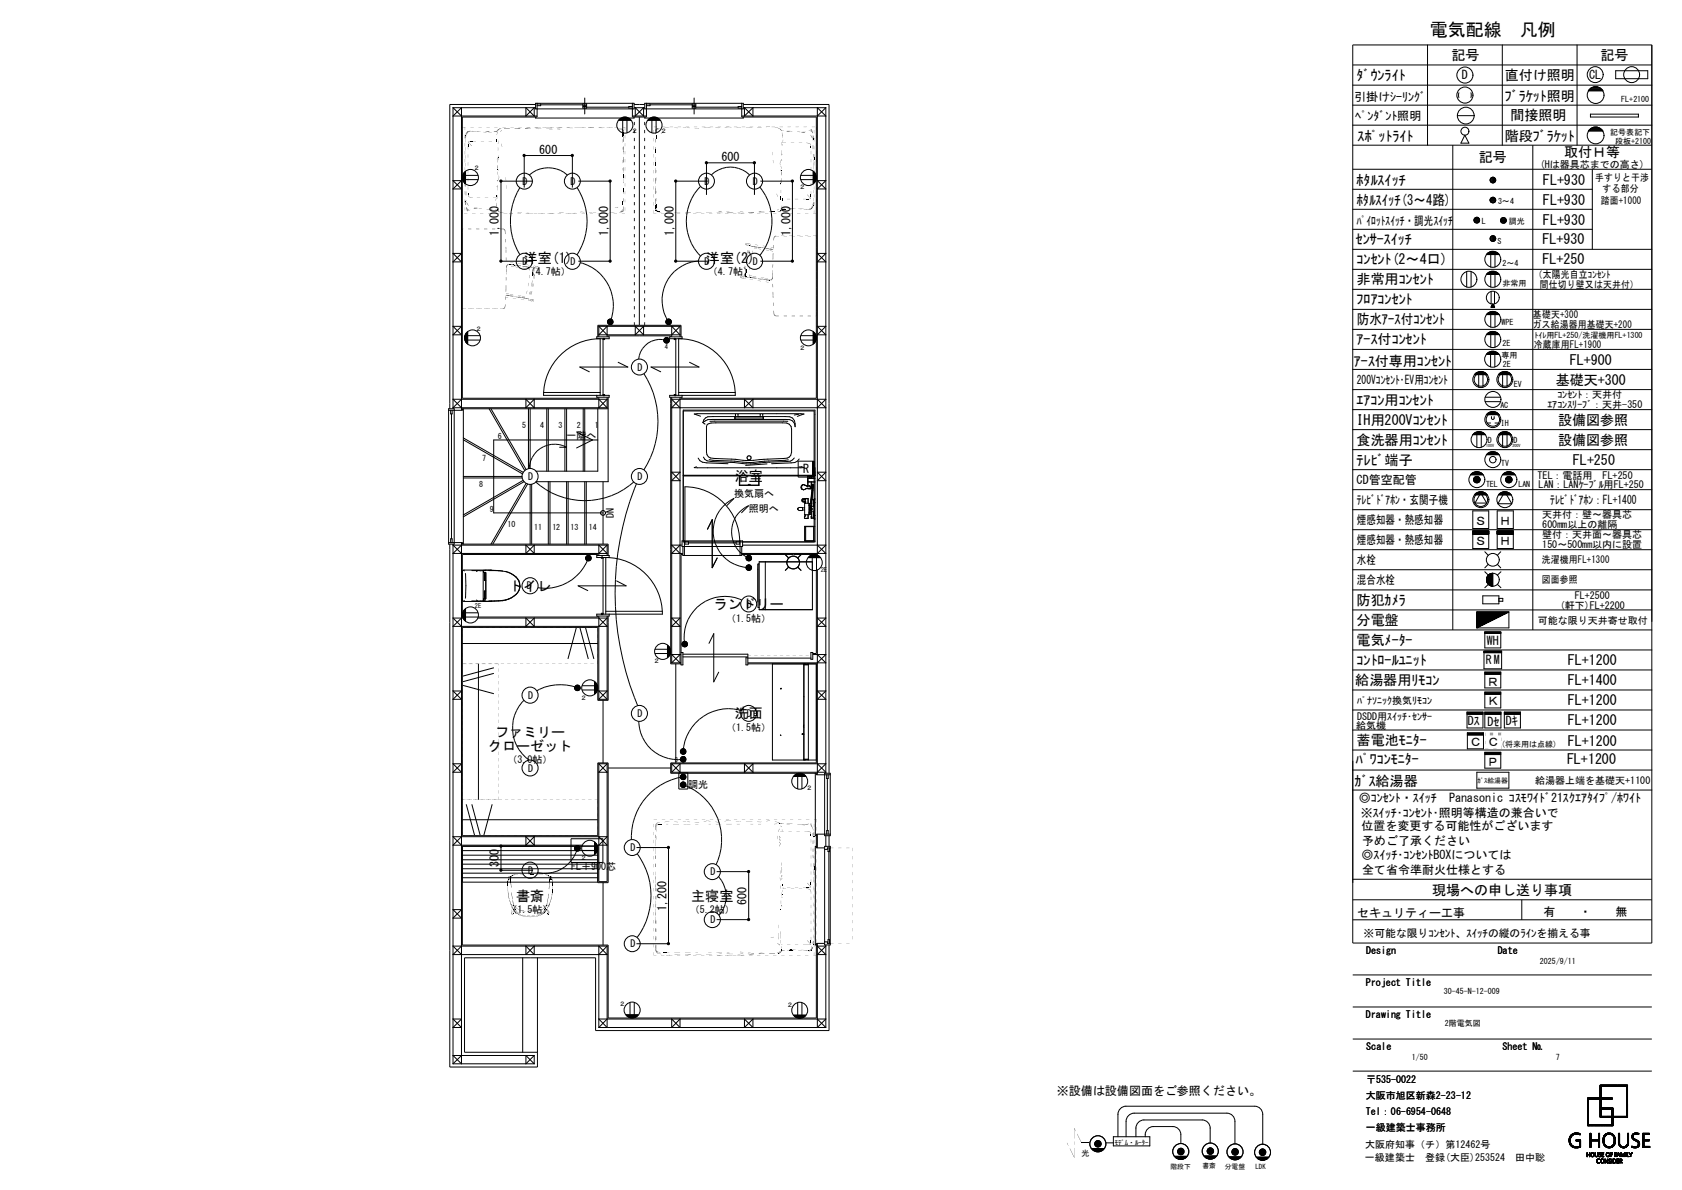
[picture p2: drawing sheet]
<svg xmlns="http://www.w3.org/2000/svg" width="420mm" height="297mm" viewBox="0 0 420 297" stroke-linecap="round" stroke-linejoin="round" font-family="sans-serif">
<defs><g id="words">
<text font-size="4.5" x="357" y="8.9">電気配線　凡例</text>
<g font-size="3.5">
<text x="362.4" y="15">記号</text>
<text x="399.6" y="15">記号</text>
<text x="338.8" y="20">ﾀﾞｳﾝﾗｲﾄ</text>
<text x="375.7" y="20">直付け照明</text>
<text x="375.8" y="25.2">ﾌﾞﾗｹｯﾄ照明</text>
<text x="377.1" y="29.8">間接照明</text>
<text x="339" y="35.3">ｽﾎﾟｯﾄﾗｲﾄ</text>
<text x="375.8" y="35.1">階段ﾌﾞﾗｹｯﾄ</text>
<text x="369.2" y="40.5">記号</text>
<text x="390.6" y="39.3">取付Ｈ等</text>
<text x="338.8" y="46.2">ﾎﾀﾙｽｲｯﾁ</text>
<text x="385.3" y="46.2">FL+930</text>
<text x="338.8" y="51.2">ﾎﾀﾙｽｲｯﾁ(3～4路)</text>
<text x="385.3" y="51.2">FL+930</text>
<text x="385.3" y="56.2">FL+930</text>
<text x="130.8" y="65.6">洋室(1)</text>
<text x="176.3" y="65.6">洋室(2)</text>
<text x="338.5" y="60.9">ｾﾝｻｰｽｲｯﾁ</text>
<text x="338.8" y="66">ｺﾝｾﾝﾄ(2～4口)</text>
<text x="385.1" y="65.8">FL+250</text>
<text x="385.1" y="60.8">FL+930</text>
<text x="338.8" y="71">非常用ｺﾝｾﾝﾄ</text>
<text x="338.8" y="76">ﾌﾛｱｺﾝｾﾝﾄ</text>
<text x="338.8" y="81">防水ｱｰｽ付ｺﾝｾﾝﾄ</text>
<text x="338.8" y="86">ｱｰｽ付ｺﾝｾﾝﾄ</text>
<text x="338.1" y="91.2">ｱｰｽ付専用ｺﾝｾﾝﾄ</text>
<text x="388.5" y="96">基礎天+300</text>
<text x="392" y="91">FL+900</text>
<text x="338.8" y="101">ｴｱｺﾝ用ｺﾝｾﾝﾄ</text>
<text x="338.8" y="106">IH用200Vｺﾝｾﾝﾄ</text>
<text x="389" y="106.1">設備図参照</text>
<text x="338.8" y="111">食洗器用ｺﾝｾﾝﾄ</text>
<text x="389" y="111.1">設備図参照</text>
<text x="338.8" y="116">ﾃﾚﾋﾞ端子</text>
<text x="392.8" y="116">FL+250</text>
<text x="183.5" y="120.1">浴室</text>
<text x="127.1" y="147.4">トイレ</text>
<text x="178.2" y="152">ランドリー</text>
<text x="338.8" y="151">防犯ｶﾒﾗ</text>
<text x="338.8" y="156">分電盤</text>
<text x="338.8" y="161">電気ﾒｰﾀｰ</text>
<text x="338.8" y="166">ｺﾝﾄﾛｰﾙﾕﾆｯﾄ</text>
<text x="391.5" y="166">FL+1200</text>
<text x="338.4" y="170.9">給湯器用ﾘﾓｺﾝ</text>
<text x="391.5" y="171">FL+1400</text>
<text x="183.5" y="179.3">洗面</text>
<text x="391.5" y="176">FL+1200</text>
<text x="123.6" y="183.9">ファミリー</text>
<text x="338.8" y="186">蓄電池ﾓﾆﾀｰ</text>
<text x="391.5" y="181">FL+1200</text>
<text x="121.9" y="187.3">クローゼット</text>
<text x="338.5" y="190.7">ﾊﾟﾜｺﾝﾓﾆﾀｰ</text>
<text x="391.3" y="190.7">FL+1200</text>
<text x="391.5" y="186.1">FL+1200</text>
<text x="338.2" y="196.2">ｶﾞｽ給湯器</text>
<text x="128.9" y="224.8">書斎</text>
<text x="172.6" y="224.8">主寝室</text>
<text x="357.6" y="223.3">現場への申し送り事項</text>
</g>
<g font-size="3">
<text x="365" y="19.8">D</text>
<text x="396.8" y="19.7">CL</text>
<text x="338.1" y="25.1">引掛けｼｰﾘﾝｸﾞ</text>
<text x="338.4" y="29.9">ﾍﾟﾝﾀﾞﾝﾄ照明</text>
<text x="134.7" y="38.4">600</text>
<text x="180.2" y="40.2">600</text>
<text x="124.6" y="59" transform="rotate(-90 124.6 59)">1,000</text>
<text x="151.8" y="59" transform="rotate(-90 151.8 59)">1,000</text>
<text x="168.2" y="59" transform="rotate(-90 168.2 59)">1,000</text>
<text x="197.4" y="59" transform="rotate(-90 197.4 59)">1,000</text>
<text x="338.8" y="56.1">ﾊﾟｲﾛｯﾄｽｲｯﾁ・調光ｽｲｯﾁ</text>
<text x="338.8" y="95.8">200Vｺﾝｾﾝﾄ･EV用ｺﾝｾﾝﾄ</text>
<text x="200.5" y="118">R</text>
<text x="338.8" y="120.8">CD管空配管</text>
<text x="338.8" y="125.8">ﾃﾚﾋﾞﾄﾞｱﾎﾝ・玄関子機</text>
<text x="387.1" y="125.8">ﾃﾚﾋﾞﾄﾞｱﾎﾝ：FL+1400</text>
<text x="338.8" y="130.8">煙感知器・熱感知器</text>
<text x="368.3" y="131">Ｓ</text>
<text x="374.4" y="131">Ｈ</text>
<text x="338.8" y="135.8">煙感知器・熱感知器</text>
<text x="368.3" y="136">Ｓ</text>
<text x="374.4" y="136">Ｈ</text>
<text x="338.8" y="140.8">水栓</text>
<text x="338.8" y="145.8">混合水栓</text>
<text x="371.3" y="161">WH</text>
<text x="371" y="165.8">RM</text>
<text x="371.3" y="171.1">Ｒ</text>
<text x="371.3" y="176.1">Ｋ</text>
<text x="366.5" y="181.1">Dｽ</text>
<text x="371.4" y="181.1">Dｾ</text>
<text x="376" y="181">Dｷ</text>
<text x="366.9" y="186.3">Ｃ</text>
<text x="371.3" y="191.1">Ｐ</text>
<text x="371.3" y="186.3">Ｃ</text>
<text x="339.3" y="200.2">◎ｺﾝｾﾝﾄ・ｽｲｯﾁ　Panasonic ｺｽﾓﾜｲﾄﾞ21ｽｸｴｱﾀｲﾌﾟ/ﾎﾜｲﾄ</text>
<text x="339.8" y="203.9">※ｽｲｯﾁ･ｺﾝｾﾝﾄ･照明等構造の兼合いで</text>
<text x="339.9" y="207.3">位置を変更する可能性がございます</text>
<text x="339.9" y="214.5">◎ｽｲｯﾁ･ｺﾝｾﾝﾄBOXについては</text>
<text x="340.1" y="210.9">予めご了承ください</text>
<text x="124.6" y="216.5" transform="rotate(-90 124.6 216.5)">300</text>
<text x="340.1" y="218.1">全て省令準耐火仕様とする</text>
<text x="166.4" y="227.3" transform="rotate(-90 166.4 227.3)">1,200</text>
<text x="186.4" y="225.8" transform="rotate(-90 186.4 225.8)">600</text>
<text x="338.9" y="228.8">セキュリティー工事</text>
<text x="385.4" y="228.6">有　　・　　無</text>
<text x="263.9" y="273.3">※設備は設備図面をご参照ください。</text>
</g>
<text font-size="2.7" x="340.5" y="233.8">※可能な限りｺﾝｾﾝﾄ、ｽｲｯﾁの縦のﾗｲﾝを揃える事</text>
<g font-size="2.5">
<text x="384.5" y="41.9">(Hは器具芯までの高さ)</text>
<text x="130.5" y="46.1">D</text>
<text x="142.5" y="46.1">D</text>
<text x="175.9" y="46.1">D</text>
<text x="188" y="46.1">D</text>
<text x="398.3" y="45.1">手すりと干渉</text>
<text x="400.2" y="47.9">する部分</text>
<text x="399.8" y="50.8">踏面+1000</text>
<text x="130.5" y="66.1">D</text>
<text x="131.3" y="68.7">（4.7帖）</text>
<text x="142.5" y="66.1">D</text>
<text x="175.9" y="66.1">D</text>
<text x="176.8" y="68.7">（4.7帖）</text>
<text x="188" y="66.1">D</text>
<text x="383" y="69.5">（太陽光自立ｺﾝｾﾝﾄ</text>
<text x="384.5" y="71.8">間仕切り壁又は天井付）</text>
<text x="382.7" y="81.8">ガス給湯器用基礎天+200</text>
<text x="382.8" y="79.4">基礎天+300</text>
<text x="383" y="86.9">冷蔵庫用FL+1900</text>
<text x="159.2" y="92.5">D</text>
<text x="386.4" y="101.9">ｴｱｺﾝｽﾘｰﾌﾞ：天井-350</text>
<text x="388.9" y="99.4">ｺﾝｾﾝﾄ：天井付</text>
<text x="141.5" y="109.5">一階へ</text>
<text x="131.9" y="119.8">D</text>
<text x="159.2" y="119.8">D</text>
<text x="383.9" y="119.5">TEL：電話用　FL+250</text>
<text x="183.3" y="124">換気扇へ</text>
<text x="384.2" y="121.8">LAN：LANｹｰﾌﾞﾙ用FL+250</text>
<text x="153.2" y="129.2" transform="rotate(-90 153.2 129.2)">DN</text>
<text x="186.9" y="127.7">照明へ</text>
<text x="385.1" y="129.4">天井付：壁～器具芯</text>
<text x="385.1" y="131.9">600mm以上の離隔</text>
<text x="385.1" y="136.9">150～500mm以内に設置</text>
<text x="385.1" y="134.4">壁付：天井面～器具芯</text>
<text x="382.7" y="140.6">洗濯機用FL+1300</text>
<text x="131.6" y="147.1">D</text>
<text x="382.7" y="145.6">図面参照</text>
<text x="393.2" y="149.4">FL+2500</text>
<text x="181.3" y="155.2">（1.5帖）</text>
<text x="186.5" y="151.6">D</text>
<text x="384" y="155.8">可能な限り天井寄せ取付</text>
<text x="389.5" y="151.9">(軒下)FL+2200</text>
<text x="131.9" y="174.4">D</text>
<text x="159.2" y="178.9">D</text>
<text x="186.5" y="178.9">D</text>
<text x="338.9" y="179.6">DSDD用ｽｲｯﾁ･ｾﾝｻｰ</text>
<text x="338.9" y="175.6">ﾊﾟﾅｿﾆｯｸ換気ﾘﾓｺﾝ</text>
<text x="181.3" y="182.5">（1.5帖）</text>
<text x="338.7" y="181.9">給気機</text>
<text x="126.7" y="190.5">（3.0帖）</text>
<text x="131.9" y="192.6">D</text>
<text x="171.8" y="196.6">調光</text>
<text x="383.3" y="195.7">給湯器上端を基礎天+1100</text>
<text x="157.4" y="212.5">D</text>
<text x="131.9" y="218.1">D</text>
<text x="142.6" y="217">FL＋900芯</text>
<text x="177.4" y="218.4">D</text>
<text x="126.7" y="228">（1.5帖）</text>
<text x="172.2" y="228">（5.2帖）</text>
<text x="177.4" y="230.5">D</text>
<text x="157.4" y="236.4">D</text>
<text x="341.1" y="238.1">Design</text>
<text x="374" y="238.1">Date</text>
<text x="341.1" y="246.1">Project Title</text>
<text x="341.1" y="254.1">Drawing Title</text>
<text x="341.1" y="262.1">Scale</text>
<text x="375.2" y="262.1">Sheet №</text>
<text x="341" y="274.2">大阪市旭区新森2-23-12</text>
<text x="341.1" y="270.2">〒535-0022</text>
<text x="341.1" y="278.2">Tel：06-6954-0648</text>
<text x="340.9" y="286.6">大阪府知事（チ）第12462号</text>
<text x="341.1" y="282.2">一級建築士事務所</text>
<text x="340.8" y="289.8">一級建築士　登録(大臣)253524　田中聡</text>
</g>
<g font-size="2">
<text x="404.8" y="25.6">FL+2100</text>
<text x="402.1" y="33.7">記号表記下</text>
<text x="403.3" y="35.9">段板+2100</text>
<text x="374.1" y="50.9">3～4</text>
<text x="370" y="55.9">L</text>
<text x="376.8" y="55.8">調光</text>
<text x="373.9" y="60.9">S</text>
<text x="375.2" y="71.3">非常用</text>
<text x="375.2" y="66.3">2～4</text>
<text x="374.9" y="81.2">WPE</text>
<text x="374.9" y="89.3">専用</text>
<text x="375.2" y="86.3">2E</text>
<text x="383.2" y="84.3">ﾄｲﾚ用FL+250/洗濯機用FL+1300</text>
<text x="375.2" y="91.7">2E</text>
<text x="374.6" y="101.7">AC</text>
<text x="378" y="96.6">EV</text>
<text x="130.3" y="106.9">5</text>
<text x="134.9" y="106.9">4</text>
<text x="139.4" y="106.9">3</text>
<text x="144" y="106.9">2</text>
<text x="148.5" y="106.9">1</text>
<text x="374.8" y="106.3">IH</text>
<text x="124.3" y="109.6">6</text>
<text x="371.5" y="110.4">D</text>
<text x="378" y="110.4">D</text>
<text x="120.4" y="115">7</text>
<text x="374.8" y="116.4">TV</text>
<text x="119.7" y="121.6">8</text>
<text x="371.1" y="121.6">TEL</text>
<text x="379.1" y="121.6">LAN</text>
<text x="122.3" y="127.7">9</text>
<text x="126.7" y="131.6">10</text>
<text x="133.3" y="132.3">11</text>
<text x="137.9" y="132.3">12</text>
<text x="142.4" y="132.3">13</text>
<text x="147" y="132.3">14</text>
<text x="374.8" y="186.6">(将来用は点線)</text>
<text x="384.5" y="240.7">2025/9/11</text>
<text x="360.5" y="248.1">30-45-N-12-009</text>
<text x="360.8" y="256.2">2階電気図</text>
<text x="352.5" y="264.7">1/50</text>
<text x="388.5" y="264.7">7</text>
<text x="270.1" y="288.5">光</text>
</g>
<g font-size="1.7">
<text x="368.9" y="195.3">ｶﾞｽ給湯器</text>
<text x="278.3" y="285.8">ﾓﾃﾞﾑ・ﾙｰﾀｰ</text>
<text x="292.3" y="291.7">階段下</text>
<text x="300.2" y="291.6">書斎</text>
<text x="305.8" y="291.8">分電盤</text>
<text x="313.5" y="291.9">LDK</text>
</g>
<g font-size="1.6">
<text x="157.6" y="33.3">２</text>
<text x="164.9" y="33.3">２</text>
<text x="118.2" y="42.5">２</text>
<text x="199.5" y="47.3">２</text>
<text x="118.7" y="82.5">２</text>
<text x="166" y="87.2">4</text>
<text x="199.5" y="87.3">２</text>
<text x="204.9" y="142.9">2E</text>
<text x="118.6" y="151.6">2E</text>
<text x="163.2" y="165.6">２</text>
<text x="144.9" y="174.7">２</text>
<text x="168.5" y="190.1">3</text>
<text x="201.3" y="197.1">２</text>
<text x="144.9" y="214.7">２</text>
<text x="154.6" y="251.2">２</text>
<text x="196.5" y="251.2">２</text>
</g>
<g font-size="1">
<text x="371.1" y="111.7">100V</text>
<text x="377.7" y="111.5">200V</text>
</g>
</g></defs>
<g fill="none" stroke="#000" stroke-width=".25">
<path d="M337.8 11.2h74.7v224.2h-74.7zM337.8 16.2h74.7M356.4 11.2v25M375.1 11.2v25M393.8 11.2v25M403.4 17.7h8v1.9h-8zM113.1 26.9v75.1M113.1 26.9h20.6M113.1 26.9l2.1 2.1M131.3 26.9v2.1l2.1-2.1v2.1zM133.7 26.1h-21.4v75.9M133.7 25.8h24.6v1.4h-24.6z"/>
<path d="M133.7 29.2v.3h21.4M134.1 25.8v3.4h-18.7v70.2h33.9v-.3M134.1 29h-21l2.1-2.1v75.5M134.1 26h.9v.4h-.9M135 26.2h10.5M145.5 26.6h1v.4h-1zM145.5 26h1v.4h-1zM146 24.5v3.9M146.5 26.8h10.5M154.4 30h3.2M154.5 30h3.1M154.5 29.9h3"/>
<path d="M154.6 29.8h2.9M154.6 29.8h2.8M154.7 29.7h2.7M154.8 29.7h2.5M154.9 29.6h2.3M154.9 29.5h2.2M155.2 29.4h1.7M155.4 29.3h1.2M155.5 30v3.1M156.5 30v3.1M157.9 25.8v3.4h3.5v-3.4M157.9 29h3.5"/>
<path d="M157.9 26.6h-.9v.4h.9M158.3 26.1h2.7M158.3 26.9h2.7M158.3 29.2v.3h-1.3M158.6 26.9l2.1 2.1v-2.1l-2.1 2.1zM159.6 29.2v52M161 25.8h24.6v1.4h-24.6zM161 29.2v.3h1.3M161.4 26h.9v.4h-.9M161.7 30h3.2M161.8 30h3M161.8 29.9h3"/>
<path d="M161.8 29.8h3M161.9 29.8h2.8M162 29.7h2.6M162.1 29.7h2.4M162.1 29.6h2.4M162.2 29.5h2.2M162.3 26.2h10.5M162.4 29.4h1.8M162.7 29.3h1.2M162.8 30v3.1M163.8 30v3.1M172.8 26.6h.9v.4h-.9z"/>
<path d="M172.8 26h.9v.4h-.9zM173.3 24.5v3.9M173.7 26.8h10.6M185.2 25.8v3.4h18.6v70.2h-33.7v-.3M185.2 29h21l-2.1-2.1v111.7M185.2 26.6h-.9v.4h.9M185.6 26.1h21.4v166.9M185.6 26.9h20.6M185.6 29.2v.3h-21.3M185.9 26.9v2.1l2.1-2.1v2.1zM206.2 26.9v166.1M206.2 26.9l-2.1 2.1"/>
<path d="M337.8 21.3h74.7M337.8 26.2h74.7M337.8 31.2h74.7M337.8 36.2h74.7M362.8 36.2v121M363.9 28.9h4.2M364.3 23.2v1.1M365.8 33.7l1 2h-2zM367.3 23.2v1.1M382.7 36.2v121M396.6 22.7h3.7a2.11 2.11 0 0 0-3.7 0M396.6 32.7h3.7"/>
<path d="M396.6 32.8a2.11 2.11 0 0 1 3.7 0M396.7 22.6h3.4M396.7 32.6h3.4M396.8 22.4h3.2M396.8 32.5h3.2M396.9 22.3h3M396.9 32.3h3M397.1 22.1h2.7M397.1 32.2h2.7M397.1 28.5h12v.7h-12zM397.3 22h2.3M397.3 32h2.3"/>
<path d="M397.5 21.8h1.8M397.5 31.9h1.8M397.9 21.7h1M397.9 31.7h1M113.1 45.1h2.1l-2.1 2.1h2.1zM115.5 44v.6M115.6 43.7v1.2M115.6 43.6v1.4M115.7 43.4v1.8M115.7 43.3v2M115.8 43.2v2.2M115.9 43.1v2.4"/>
<path d="M116 43v2.6M116 42.9v2.8M116.1 42.8v3M116.2 42.8v3M116.2 42.7v3.2M116.2 44.8h3.2M116.2 43.8h3.2M129.8 46.9a16 16 0 0 0 0 16.6M130.9 46.8v-8h12v8M132.2 43.7a7 7 0 0 1 9.4 0M133.1 45.2h-8v20h8M144.1 46.8a15.3 15.3 0 0 1 0 16.8"/>
<path d="M144.4 45.2h8v20h-8M174.9 46.5a12.4 12.4 0 0 0 0 17.4M176.4 48.6v-8h12v8M176.7 45.2h-8v20h8M177.7 43.6a6.8 6.8 0 0 1 9.5 0M177.7 43.6h-.1M189.7 46.7a13.5 13.5 0 0 1 0 17.1M189.9 45.2h8v20h-8M199.9 44.8h3.1M199.9 43.8h3.1M203 42.7v3.2M203.1 42.8v3"/>
<path d="M203.2 42.8v3M203.3 42.9v2.8M203.4 43.1v2.5M203.5 43.2v2.2M203.6 43.4v1.8M203.7 43.6v1.4M203.8 43.7v1.2M204.1 45.1h2.1l-2.1 2.1h2.1zM337.8 42.2h74.7M337.8 47.2h59.8M337.8 52.2h59.8M337.8 57.2h59.8"/>
<path d="M368 54.9h1.4M368.1 55.1h1.3M368.1 54.8h1.3M368.1 55.2h1.3M368.1 54.7h1.3M368.2 55.4h1.1M368.2 54.5h1.1M368.3 55.5h.9M368.3 54.4h.9M372.1 49.8h1.3M372.1 50h1.4M372.1 50.1h1.3"/>
<path d="M372.1 49.7h1.3M372.1 50.2h1.3M372.2 49.5h1.1M372.2 50.4h1.1M372.2 44.5v.9M372.2 59.1v.8M372.3 49.4h.9M372.3 50.5h.9M372.3 44.4v1.1M372.3 59v1.1M372.5 44.3v1.3M372.5 58.9v1.3"/>
<path d="M372.6 44.3v1.3M372.6 58.8v1.4M372.7 44.2v1.4M372.7 58.8v1.4M372.9 44.3v1.3M372.9 58.8v1.4M373 44.3v1.3M373 58.9v1.3M373.2 44.4v1.1M373.2 59v1.1M373.3 44.5v.9M373.3 59.1v.8"/>
<path d="M374.7 55h1.4M374.7 55.2h1.4M374.7 54.9h1.4M374.7 55.3h1.3M374.7 54.7h1.3M374.8 55.4h1.2M374.8 54.6h1.2M374.9 55.6h.9M374.9 54.4h.9M397.6 42.2v20M113.1 63.2h2.1l-2.1 2.2h2.1zM144.9 65.6a11 11 0 0 1 7.7 14"/>
<path d="M174.4 65.2a9.8 9.8 0 0 0-7.8 14.5M204.1 63.2h2.1l-2.1 2.2h2.1zM337.8 62.2h74.7M337.8 77.2h74.7M337.8 72.2h74.7M337.8 67.2h74.7M366.2 67.8v3.8M367.3 67.8v3.8M371.1 63.5h3.3M371.1 78.5h3.3M371.1 68.5h3.3M371.2 63.5h3.1"/>
<path d="M371.2 78.5h3.1M371.3 63.4h3M371.3 78.4h3M371.3 68.4h3M371.3 63.4h2.9M371.3 78.4h2.9M371.3 63.3h2.8M371.3 78.3h2.8M371.3 68.3h2.8M371.4 63.2h2.7M371.4 78.2h2.7M371.4 68.2h2.7"/>
<path d="M371.5 63.2h2.5M371.5 68.2h2.5M371.6 63.1h2.3M371.6 78.1h2.3M371.6 68.1h2.3M371.6 63h2.2M371.8 63h2M371.8 78h2M371.8 67.9h2M371.9 62.9h1.7M371.9 77.9h1.7M372 62.9h1.5"/>
<path d="M372 67.9h1.5M372.2 62.8h1.1M372.2 77.8h1.1M372.2 67.8h1.1M372.2 63.5v3.2M372.2 68.5v3.1M372.2 78.5v3.2M372.3 72.8v3.1M372.4 76.6v.1M372.4 62.7h.7M372.4 67.7h.7M372.4 76.4v.3"/>
<path d="M372.5 76.3v.4M372.6 76.2v.5M372.6 76.1v.6M372.7 76v.7M372.7 75.9v.8M372.7 75.9l.5 .8h-.9zM372.8 75.9v.8M372.8 76v.7M372.9 76.2v.5M373 76.2v.5M373 76.4v.3M373.1 76.5v.2"/>
<path d="M373.2 72.8v3.1M373.2 76.6v.1M373.3 63.5v3.2M373.3 68.5v3.1M373.3 78.5v3.2M113.1 81.4h2.1l-2.1 2.2h2.1zM115.2 99.7l-2.1 2.1h38.5M116 84v.7M116.1 83.6v1.5M116.2 83.3v2M116.4 83.1v2.4M116.4 83.1v2.5"/>
<path d="M116.5 83v2.7M116.5 82.9v2.8M116.6 82.9v2.9M116.7 82.8v3.1M116.8 82.7v3.2M116.8 84.9h3.1M116.8 83.8h3.1M131.3 99.7v2.1l2.1-2.1v2.1zM135.7 98h14.2M149 98.7v.4h3.1v-.4h-16.4a14.2 14.2 0 0 1 14.2-14.2v14.2M149 84.1h3.1v.4h-3.1zM149.3 84.1v-2.9h20.8v2.9"/>
<path d="M149.5 99.1v2.7l2.1-2.1h-38.5l2.1 2.1M149.5 81.4v2.7M149.5 81.4h20.3M149.5 81.4l2.1 2.2M149.5 99.7l2.1 2.1M150.6 84.5v14.2M150.6 98.5h.4v.2M151 84.5v.3h-.4M151.6 84.1v-2.7l-2.1 2.2h20.3l-2.1-2.2v2.7M151.6 99.1v2.7M151.8 99.1v21.1h-17.9M151.8 84.1v-.3h15.7v.3"/>
<path d="M152.2 80.2h.4v.3h-.4zM152.2 80.2h.3v.2h-.3zM152.3 80.2h.2v.2h-.2zM152.3 80.3l.1 .1zM154.3 90.4l2.5 1.2h-12l2.4 1.2M158.6 81.4v2.2l2.1-2.2v2.2zM160.8 93.3a22.3 22.3 0 0 1 0 24M165.8 84.8a5.4 5.4 0 0 0-6.3 4.8M166.3 84.8h.3v.3h-.3zM166.3 84.8h.2v.3h-.2zM166.4 84.9l.1 .1zM166.8 80.2h.3v.3h-.3z"/>
<path d="M166.8 80.2h.3v.2h-.3zM166.9 80.2l.1 .2zM166.9 80.3l.1 .1zM167.2 84.1h3.1v.4h-3.1zM167.5 99.1v66.6h2.6M167.7 99.1v66.3M168.4 84.5v.3h.3M168.7 84.5v14.2M168.7 98.5h-.3v.2M169.5 98.7v-14.2a14.1 14.1 0 0 1 14.1 14.2h-16.4v.4h3.1v-.4M169.5 98h14.1M169.8 99.7l-2.1 2.1h38.5l-2.1-2.1"/>
<path d="M169.8 81.4v2.7M169.8 99.1v66.3l-2.1-2h2.4M169.8 81.4l-2.1 2.2M172.2 90.4l2.3 1.2h-11.9l2.4 1.2M185.9 99.7v2.1l2.1-2.1v2.1zM199.9 84.9h3.1M199.9 83.8h3.1M203 82.7v3.2M203.1 82.8v3.1M203.2 82.9v2.9M203.3 82.9v2.8M203.4 83.1v2.5"/>
<path d="M203.5 83.2v2.2M203.6 83.4v1.8M203.7 83.6v1.5M203.8 83.7v1.2M204.1 81.4l2.1 2.2h-2.1l2.1-2.2zM337.8 82.2h74.7M337.8 87.2h74.7M337.8 97.2h74.7M337.8 92.2h74.7M368.2 93.5h3.1M368.3 93.3h2.9M368.4 93.2h2.7"/>
<path d="M368.6 93.1h2.3M368.8 93h2M368.9 92.9h1.7M369 92.9h1.5M369.2 92.8h1.1M369.2 93.5v3.1M369.4 92.8h.7M370.3 93.5v3.1M370.8 99.1h3.9M371.1 83.5h3.3M371.1 88.5h3.2M371.2 83.5h3.1"/>
<path d="M371.2 88.4h3.1M371.2 88.3h3M371.3 83.4h3M371.3 83.4h2.9M371.3 88.2h2.8M371.4 83.2h2.7M371.5 88.1h2.5M371.6 83.1h2.3M371.6 88h2.2M371.8 83h2M371.8 87.9h1.8M372 87.8h1.5"/>
<path d="M372 82.9h1.5M372.2 82.8h1.1M372.2 88.5v3.1M372.2 83.5v3.2M372.4 87.7h.6M373.3 88.5v3.1M373.3 83.5v3.2M374.1 93.5h3.3M374.2 93.5h3.1M374.3 93.3h2.9M374.4 93.2h2.7M374.6 93.1h2.3"/>
<path d="M374.7 93h2.1M374.9 92.9h1.7M375 92.9h1.5M375.2 92.8h1.1M375.2 93.5v3.1M375.4 92.8h.7M376.3 93.5v3.1M112 102h1.4v33.8h-1.4zM112.5 102.4v.9h.4v-.9M112.7 103.3v31.2M115.5 102v.4h-3.5M115.7 119.3h14.7"/>
<path d="M115.7 109.3l14.9 8.6M115.7 109.8l14.8 8.5M115.7 118.9h14.6M115.7 102v33.8M122.1 102l8.9 15.4M122.6 102l8.8 15.2M130.6 119.9l-14.9 8.6M132 102v15M132.4 102v14.9M136.5 102v15.6M136.9 102v15.6M139.7 111.6h1.8a6.3 6.3 0 0 0-9.4 5.3"/>
<path d="M141.1 102v15.6M141.5 102v15.6M144 107.8l4 2-4 2M145.6 102v15.6M146 102v15.6M149.3 109.8h-26v18.2h27.3M149.3 102v15.6h-15.4M151.8 102h-36.4v.4M167.7 117.9h2.1l-2.1 2.1h2.1zM169.8 101.8l-2.1-2.1h38.5l-2.1 2.1M170.6 102.6h32.7v32.7M170.6 102.4h32.9v32.9h-32.9z"/>
<path d="M170.6 118.7h32.9M170.6 118.6h32.9M173.9 116.5l-.5 .2h27.3l-.5-.2h-.7M174.3 114.3l.5 .7 .6 .4 6.4 .3M174.9 103.9l-1.5-.6h27.3l-1.6 .6M175.5 105.5l.6 .3M175.6 114.1l.4 .6 .6 .3 1 .2 5.7 .2 3 .4 11.1-.7 .9-.8M176.1 104.3l.6-.3h1.3h19.2a2.04 2.04 0 0 1 1.3 2.5l-.1-.8-.5-.6-.7-.4h-19.2a3.3 3.3 0 0 0-2.5 .8zM176.6 105.9l.9-.3 1.2-.1 17.7 .1 .7 .3 .4 .5 .2 .7v5.8a1.62 1.62 0 0 1-2 1.5l-4 .2a30.1 30.1 0 0 1-9 0l-4.3-.2-1-.1-.5-.3-.5-1.1v-6.5zM177.1 114.7l5.4 .4a28.6 28.6 0 0 0 9.4 0l4.9-.3M177.2 105.2h19.5M183.5 104v.6h7.1v-.6"/>
<path d="M183.5 104.1h7.1M183.6 103.4v.6M184.3 103.4v.6M184.6 118.7v2.5h4.9v-2.5M184.7 118.7v2.4h2.2v-.2h.4v.2h2.1v-2.4M189.8 103.4v.6M190.5 103.4v.6M191.5 115.8l-5.3 .4M199.5 103.4l-1.2 .2M199.6 114.6l-.5 .5-.6 .3-5.8 .3M201.8 118.8v.6M202.1 118.9v.4l.1-.4h-.1"/>
<path d="M202.2 119.3h-.1M202.6 118.8v.5M202.6 119.3v-.5h-.9v2.5M202.9 115.1v4M203 115.1v4M203.1 115.1v4M203.2 115.1v4M203.3 115.1h-4v4h4M203.5 119.4h-1.8v.8l1.8 .1h-1.8M203.5 119.3l-1.8 .1M204.1 117.9h2.1l-2.1 2.1h2.1zM337.8 102.2h74.7"/>
<path d="M337.8 117.2h74.7M337.8 112.2h74.7M337.8 107.2h74.7M367.2 118.5h3.2M367.2 118.4h3.1M367.3 118.4h2.9M367.4 118.3h2.8M367.4 118.2h2.7M367.5 118.2h2.5M367.6 118.1h2.4M367.7 118h2.2M367.7 108.5h3.2"/>
<path d="M367.7 118h2M367.9 117.9h1.8M367.9 108.3h2.9M368 119.9h1.5M368 119.8h1.5M368 119.8h1.6M368 119.7h1.6M368 119.6h1.5M368 119.5h1.5M368 117.9h1.5M368 119.4h1.5M368 108.2h2.7"/>
<path d="M368 108.2h2.6M368.1 119.3h1.3M368.1 119.2h1.3M368.1 108.1h2.4M368.2 117.8h1.2M368.2 119.2h1.1M368.2 108h2.2M368.3 119.1h1M368.3 108h2M368.3 119h.9M368.4 117.7h.7M368.4 107.9h1.8"/>
<path d="M368.5 119h.6M368.6 107.9h1.5M368.7 107.8h1.2M368.8 108.5v3.1M369 107.7h.7M369.9 108.5v3.1M370.8 100.2h3.9M371.1 113.5h3.3M371.1 103.5h3.3M371.2 113.5h3.1M371.2 103.5h3.1M371.3 113.3h2.9"/>
<path d="M371.3 105.6h.9M371.3 103.3h2.9M371.4 113.2h2.7M371.4 103.2h2.7M371.5 113.2h2.5M371.6 113.1h2.3M371.6 103.1h2.3M371.6 113h2.2M371.6 103h2.2M371.7 103h2.1M371.8 113h2M371.9 112.9h1.7"/>
<path d="M371.9 102.9h1.7M372 112.9h1.5M372 102.9h1.5M372.2 112.8h1.1M372.2 102.8h1.1M372.4 104l.1 .5 .2 .2 .3-.2 .1-.5M372.4 112.7h.7M372.4 102.7h.7M373.3 105.6h.9M374.1 108.5h3.3M374.2 108.5h3.1M374.3 108.3h2.9"/>
<path d="M374.4 108.2h2.7M374.5 108.2h2.5M374.6 108.1h2.3M374.6 108h2.3M374.7 108h2.1M374.9 107.9h1.7M375 107.9h1.5M375.2 118.5h3.1M375.2 107.8h1.1M375.2 108.5v3.1M375.2 118.4h3.1M375.3 118.4h2.9"/>
<path d="M375.4 118.3h2.8M375.4 118.2h2.7M375.4 107.7h.7M375.5 118.2h2.5M375.6 118.1h2.4M375.7 118.1h2.2M375.8 118h1.9M375.9 117.9h1.8M376 119.9h1.5M376 119.8h1.5M376 119.6h1.5M376 119.5h1.5"/>
<path d="M376 120h1.5M376 119.7h1.5M376 117.9h1.5M376 119.4h1.5M376.1 119.3h1.3M376.1 119.2h1.3M376.2 117.8h1.1M376.2 119.2h1.1M376.3 119.1h.9M376.3 108.5v3.1M376.3 119h.8M376.4 117.7h.7"/>
<path d="M376.5 119h.6M112 135.4h3.5v.4M112.3 135.8v130.5h21.9v-27.2M112.5 135.4v-.9h.4v.9M113.1 135.8v129.7M115.2 135.4v130.1l-2.1-2.1h20.3M115.2 136.1l-2.1 2h38.5l-2.1-2v2.5M115.4 135.4v.4h36.4v2.8M130.9 120.2l-15.2 8.8M131.3 136.1v2l2.1-2v2zM131.4 120.6l-8.8 15.2M131.7 120.8l-8.6 15"/>
<path d="M132.4 120.9v14.9M132.8 120.9v14.9M133.8 120.3a18.4 18.4 0 0 0 24.4 0M136.9 120.2v15.6M137.3 120.2v15.6M141.5 120.2v15.6M141.9 120.2v15.6M146 120.2v15.6M146.4 120.2v15.6M146.6 140a11.5 11.5 0 0 1-12.3 6.7M146.8 139.1h.3v.4h-.3zM146.8 139.2h.2v.2h-.2z"/>
<path d="M146.9 139.2l.1 .2zM146.9 139.3l.1 .1zM149 138.6h3.1v.5h-1.6v-.1l-1.5 .1zM149.3 138.6v-.2h-33.9l.1 15.6M150.2 139.1v.2h.4M150.6 120.2v15.6M150.6 139.1v14.2M151.6 136.1v2.5M151.6 136.1h-38.5l2.1 2M151.6 136.1l-2.1 2M158.9 120.7a72.7 72.7 0 0 0 .3 55.4M169.8 136.1l-2.1 2h2.8"/>
<path d="M170.3 136.1h-2.6l2.1 2M170.3 135h15.1v1.4h-15.1zM170.5 138.4h-.4v27.5h.4v-3h-.4M170.5 136.4v2.2h14.7v-2.2M170.9 135v3.6M171 135.2h.9v.6h-.9v-14.3a13.7 13.7 0 0 1 13.7 13.7M171.9 135.5h11.9M176.7 132.1l1.1-2.4v12l1.3-2.4M181.5 126.2l1.8-1.8a9.1 9.1 0 0 0-5.1 9.7 9.1 9.1 0 0 0 8.1 7.5M183.8 135.2h.9v.6h-.9zM184.8 135v3.6M185.1 128l1.8-1.8a7.1 7.1 0 0 0-4.2 6.2 7.1 7.1 0 0 0 3.7 6.6"/>
<path d="M185.2 138.4h18.1M185.4 136.1h20.8l-2.1 2M186.8 139.1h.3v.4h-.3zM186.8 139.2h.3v.2h-.3zM186.9 139.2h.2v.2h-.2zM186.9 139.3l.1 .1zM196 138.4l.9 .9M199.2 127l.1 .1M199.3 126.8l.2-.1h.9v.7h-.9l-.3-.3zM199.3 126.9l-.1 .1M200.1 138.4l-.9 .9M200.2 121.1a.64 .64 0 0 0 0 1"/>
<path d="M200.2 122.1l.5 .2M200.2 122.1l.2 .1M200.4 127.3h.5M200.4 126.7h.5M200.4 121a.77 .77 0 0 0 0 1.2M200.4 121l-.2 .1M200.4 122.2l.3 .1M200.4 125h.1M200.7 120.9l.4 .3M200.7 120.9l-.3 .1M200.7 120.9l-.5 .2M200.9 125.6h1.1v2.9h-1.1z"/>
<path d="M201 131.4h2.2v3.6h-2.2zM201 124.5h.8v1.1M201 124.6v.5M201 125.3v.3M201 128.5v.3M201.1 128.5v.3l-.2 .1 .1 .5h.8v-.9M201.1 124.6v.5M201.1 125.3v.3M201.1 121.2h.2M201.1 121.2l-.2-.1 .4 .1M201.1 122l-.4 .3M201.2 131.4v3.6"/>
<path d="M201.2 125.3l-.9-.1-.1-.3 .2-.4h1.4v1.1M201.2 124.6h-.5l-.3 .3 .1 .2h.7M201.3 121.2l.3 .1M201.4 121.9l-.3 .1M201.5 121.3h-.1h.8M201.5 121.3h.8M201.7 122h.9M201.7 122h.3M201.7 121.9v.1M201.7 139.2h3.2M201.8 139.1h3.1M201.8 120.3v1"/>
<path d="M201.8 121.9v.1M201.8 128.5v.9h-.8M201.9 139h2.9M201.9 139h2.8M202 125.7h.7M202 138.9h2.7M202 126.8l.1 .5M202 127.3h.4M202 127.8h.7M202 125.8h.2M202 126.2h.2M202 126.3h.5"/>
<path d="M202.1 138.9h2.5M202.1 127.2h.5M202.1 126.8h.5v.4M202.2 127.8v.6h.3v-.6M202.2 138.7h2.2M202.3 121.9h-.9M202.3 121.9h-.8M202.3 121.3l.1 .3-.1 .3M202.3 127.3h.1M202.4 126.7v-.4l-.1 .4M202.4 138.6h1.8M202.4 126.7l-.2 .1"/>
<path d="M202.4 126.7l.4 .3M202.4 126.7l.2 .1M202.4 126.7l-.1 .1M202.5 126.3h-.3v-.6h.3v1M202.5 127.8h.2M202.5 125.8h.2M202.5 126.2h.2M202.6 120.3v1.7M202.6 124.8h.9M202.6 129.3h.9M202.6 127.2l-.2 .1M202.6 125.2h.1"/>
<path d="M202.6 121.4l.4-.3-.3 3.6M202.6 125.2l-.1 .5M202.6 126.2v.5zM202.6 121.1l.3-.2zM202.6 122h-.3M202.7 124.7v1.7h.4v-1.7h-.5l.1 .5M202.7 128.8l-.1 .5h.5v-1.7h-.4v1.7M202.7 125.3v.4M202.7 126.9v.1M202.7 128.3h-.7M202.7 138.5h1.2M202.7 127l-.3 .3"/>
<path d="M202.8 127l-.2 .3h-.4M202.8 121.3l-.4 4.4M202.8 139.2v3.1M202.9 121.2l-.5 4.5M202.9 121.2l-.3 3.5M202.9 120.9h.1M203 120.9l.1 .1M203 120.9l-.4 .3M203.1 121l-.1 1.3M203.1 121l-.5 .3M203.1 125.2h.1M203.1 128.9h.1"/>
<path d="M203.2 124.8v.3M203.2 124.8v4.5M203.2 129v.3M203.3 129.4l.1 .2M203.4 138.4l.4 .1M203.4 124.5v5.1M203.4 128.7h.1M203.4 125.4h.1M203.4 124.5h.1M203.4 129.5h.1M203.4 129.6h.1M203.4 128.6h.1"/>
<path d="M203.4 124.5l-.1 .2M203.4 125.5h.1M203.5 131.4h-2.6v3.6h2.6M203.9 139.2v3.1M204.1 136.1l2.1 2h-21M337.8 137.2h74.7M337.8 132.2h74.7M337.8 127.2h74.7M337.8 122.2h74.7M367.7 127.5h4v4.4h-4zM367.7 132.5h4v4.4h-4zM367.7 132.6h4"/>
<path d="M367.7 132.7h4M367.7 132.8h4M367.7 132.9h4M367.7 133h4M367.7 133.1h4M367.7 133.2h4M367.7 133.3h4M368 120h1.5M368 120.1h1.4M368.2 123.5h3.1M368.2 120.3h1.2M368.2 123.4h3.1"/>
<path d="M368.3 123.4h3M368.3 123.4h2.9M368.3 120.4h.9M368.3 123.3h2.8M368.4 120.4h.7M368.4 123.2h2.7M368.5 123.1h2.5M368.5 120.5h.5M368.6 123.1h2.3M368.7 123.1h2.1M368.8 123h2M368.9 122.9h1.7"/>
<path d="M369 122.9h1.5M369.2 122.8h1.1M369.4 122.7h.7M369.7 123l1.5 2.6h-2.9zM370.8 137.7l.8 .9M373.8 132.5h4.1v4.4h-4.1zM373.8 132.6h4.1M373.8 132.7h4.1M373.8 132.8h4.1M373.8 132.9h4.1M373.8 133h4.1M373.8 133.1h4.1"/>
<path d="M373.8 133.2h4.1M373.8 133.3h4.1M373.8 127.5h4.1v4.4h-4.1zM374.1 123.5h3.3M374.2 123.5h3.1M374.2 123.4h3.1M374.3 123.4h2.9M374.4 123.3h2.7M374.4 123.2h2.7M374.5 123.1h2.5M374.6 123.1h2.3M374.7 137.7l-.8 .9"/>
<path d="M374.7 123h2.1M374.9 122.9h1.7M375 122.9h1.5M375.2 122.8h1.1M375.8 122.7l1.7 3h-3.5zM376 120.1h1.4M376.1 120.3h1.3M376.3 120.4h.9M376.4 120.4h.7M376.5 120.5h.5M115.2 154.3l-2.1 2h38.5l-2.1-2M115.4 149.7l.5 .4h6.8"/>
<path d="M115.5 153.2v.6M115.6 152.9v1.2M115.6 152.7v1.6h-2.5l2.1 2M115.7 152.6v1.7M115.7 152.5v2M115.8 152.4v2.2M115.9 152.3v2.3M115.9 142.5h.1M116 152.1v2.7M116 149.9h-.1M116 152.1v2.8M116.1 152v2.9"/>
<path d="M116.2 152v3M116.2 143.1l.1 3.1-.1 3.1M116.2 153h3.2M116.2 151.9v3.2M117.8 142.4h2M117.8 150h3.5M119 149.8l.2 .1M119.2 142.5l-.2 .1M119.3 154.3h32.3l-2.1 2M120.6 142.4v7.6M120.6 142.4l-.8 .1M120.7 142.9h.5"/>
<path d="M120.7 149.5v.5M120.7 142.9h.1M120.8 142.4l-.1 .5M120.8 149.5h-.1M121 144.9l-.1-1.9h.4v6.4h-.4l.1-1.9M121 143v1.8M121 147.7v1.7M121 144.9h.1M121 144.9h.3M121 147.5h.3M121 142.4h-.4M121 142.4a12.2 12.2 0 0 1 7.3 1.2"/>
<path d="M121 142.4l.1 .1M121.1 143v1.8M121.1 147.7v1.7M121.1 147.5h-.1M121.1 142.4h.2M121.2 149.5h-.5M121.3 143v6.4M122.1 142.4l2.4 .1M122.7 142.3h-6.8l-.5 .4M126.3 149.8l-3.6 .3-2-.1M126.3 149.7l-4.2 .3M127 149.5l-.7 .3"/>
<path d="M127.7 149.2l-.7 .3M128.3 143.6l.9 .9M128.8 148.4l-1.8 1.1M129.2 144.5a2.87 2.87 0 0 1-.4 3.9M129.2 144.5a3.1 3.1 0 0 1 .5 2.4M129.6 147.4l-.4 .6M131.3 154.3v2l2.1-2v2zM143.9 156.7l-2.1 7.8M144.8 156.7l2.1 7.8M146.2 156.7l2.1 7.8M149.3 153.8v.2h-33.1M149.5 153.8v20.7"/>
<path d="M150.6 153.1h-.4v.2M151.3 153.3v-14.2a14.1 14.1 0 0 1 14.1 14.2h-16.4v.5h3.1v-.5M151.3 152.6h14.1M151.6 153.8v20.7M151.8 153.8v21h-2.5v-18.2h-33.9v52h33.9v-18.2h2.5v29.9h-2.5v-9.1h-33.9v24.7h36.4v18.2h52v-18.6h2.1M154 145l2.3 1.2h-11.9l2.4 1.2M167.7 154.3h2.1l-2.1 2h2.1zM185.2 149.8a10.1 10.1 0 0 0-14.3 10.3M186.8 141.5h.3v.3h-.3zM186.9 141.6h.2v.2h-.2zM186.9 141.6l.1 .1zM189.3 140.8v10.8h.3"/>
<path d="M189.3 140.8l-.1 9.4M189.6 140.2h13.3v12h-13.3zM189.6 140.3h13.3M189.6 152.1h13.3M189.6 140.8h-.3M191.1 140.2v12M196.9 141.5l-.9 .9M199.2 141.5l.9 .9M203.8 142.3v20.8h-.9M204.1 154.3h2.1l-2.1 2h2.1zM204.1 142.2v51.2M337.8 142.2h74.7"/>
<path d="M337.8 152.2h74.7M337.8 147.2h74.7M337.8 157.2h74.7M368.8 152.8h7.8M368.8 152.9h7.7M368.8 153h7.4M368.8 153.1h7.2M368.8 153.2h6.9M368.8 153.4h6.6M368.8 153.5h6.4M368.8 153.6h6.1M368.8 153.8h5.9"/>
<path d="M368.8 153.9h5.7M368.8 154h5.3M368.8 154.1h5.1M368.8 154.2h5M368.8 154.3h4.8M368.8 154.4h4.5M368.8 154.6h4.3M368.8 154.7h4M368.8 154.8h3.7M368.8 154.9h3.5M368.8 155.1h3.3M368.8 155.2h3"/>
<path d="M368.8 155.3h2.8M368.8 155.4h2.7M368.8 155.5h2.4M368.8 155.6h2.1M368.8 155.7h1.9M368.8 155.9h1.7M368.8 156h1.4M368.8 156.1h1.1M368.8 156.3h.9M368.8 156.4h.6M368.8 156.5h.4M368.8 156.5h.3"/>
<path d="M368.8 156.7h.1M369 156.6h-.2M369.4 156.4l-.6 .1M369.6 156.3h-.8M369.8 156.2h-1M370.1 156l-1.3 .1M370.2 148.7h4.1v2h-4.1zM370.4 155.9l-1.6 .1M370.6 155.8h-1.8M370.8 142.7l.8 .9M370.8 157.7h3.9v4h-3.9zM370.8 158.1h3.9"/>
<path d="M370.8 158h3.9M370.8 157.9h3.9M370.8 157.8h3.9M370.8 155.7h-2M371.1 155.5l-2.3 .1M371.2 144.4v.6M371.3 144.1v1.2M371.3 144v1.4M371.3 155.4h-2.5M371.4 143.8v1.7M371.4 143.8v1.8M371.5 143.7v2"/>
<path d="M371.6 143.6v2.2M371.6 140.8l-.8 .9M371.6 145.8l-.8 .9M371.7 143.5v2.4M371.7 155.2l-2.9 .1M371.8 143.4v2.6M371.9 143.4v2.6M371.9 143.3v2.8M372 143.3v2.8M372 155.1l-3.2 .1M372.1 143.2v3M372.2 143.2v3"/>
<path d="M372.2 155h-3.4M372.3 143.2v3M372.4 143.1v3.2M372.4 154.9h-3.6M372.5 143.1v3.2M372.5 143.1l.1 3.2M372.6 143.1v3.2M372.7 143.1v3.2M372.7 154.7l-3.9 .1M372.8 143.1a1.61 1.61 0 0 0-1.6 1.6 1.61 1.61 0 0 0 1.6 1.6M373 154.6h-4.2M373.3 154.5h-4.5"/>
<path d="M373.5 154.3l-4.7 .1M373.8 154.2l-5 .1M373.9 145.8l.9 .9M373.9 140.8l.8 .9M374.1 154.1h-5.3M374.3 149.4h.9v.7h-.9M374.4 153.9l-5.6 .1M374.6 153.8h-5.8M374.8 142.7l-.9 .9M374.9 153.7h-6.1M375.1 153.5l-6.3 .1M375.3 153.4l-6.5 .1"/>
<path d="M375.6 153.3h-6.8M375.9 153.2h-7.1M376.1 153l-7.3 .1M376.4 152.9l-7.6 .1M376.8 152.7l-8 4M376.8 152.7v4h-8M376.8 152.7l-8 .1v3.9M113.1 172.5h2.1l-2.1 2h2.1zM115.4 160.6h33.9M115.6 171.1l7.7 2M119.5 165.7v33.9M123.3 166.7l-7.7 2"/>
<path d="M123.3 168.1l-7.7 2M130.9 174.8a9.8 9.8 0 0 0 1.3 14.9M143.5 171.4a11.9 11.9 0 0 0-9.5 1M144 171.5h.3v.4h-.3zM144.1 171.6h.2v.2h-.2zM144.1 171.6l.1 .2zM144.1 171.6l.1 .1zM145.3 172.2h3.2M145.3 171.2h3.2M148.5 170.1v3.2M148.5 170.1v3.1M148.6 170.2v3"/>
<path d="M148.6 170.2v2.9M148.7 170.3v2.8M148.8 170.3v2.7M148.8 170.4v2.5M148.9 170.5v2.3M148.9 170.6v2.2M149.1 170.8v1.8M149.2 171.1v1.2M149.5 174.5l2.1-2h-2.1l2.1 2M149.5 174.5h2.1M150.6 174.8v15.6M163.5 163.1h3.2"/>
<path d="M163.5 162.1h3.2M166.7 161v3.2M166.7 161v3.1M166.8 161.1v2.9M167 161.2v2.7M167.1 161.4v2.3M167.2 161.6v2M167.3 161.7v1.7M167.3 161.8v1.5M167.4 162v1.2M167.4 162.3v.6M167.7 165.4h2.4"/>
<path d="M168.7 165.7v24.7M169.8 163.4l-2.1 2M170.5 163.3h16.2v.7h-16.2M170.8 160.6h.3v.3h-.3zM170.9 160.7h.2v.2h-.2zM170.9 160.7l.1 .1zM177 160.6l1.2-2.4v12l1.3-2.4M185.1 177.3a11.4 11.4 0 0 0-14.5 9.6M186.3 164.2h.4v1.7h-.4zM186.7 165.7h17.1v24.7h-36.3v2.6h36.3v.4h3.5M186.7 164.3h15.8M192.9 165.7v24h10.9"/>
<path d="M195.1 171.8h-.2l.2 .1M200.7 165.9h1.1M200.7 165.7v24M200.7 165.8h1.1M200.7 165.9v23.6M200.8 165.7v.1M201.1 165.7v.1M201.8 165.7v24M202.5 162.9h.4v1.6h-.4zM202.9 163.4h3.3l-2.1 2M204.1 163.4l2.1 2h-19.5M204.1 172.5h2.1l-2.1 2h2.1z"/>
<path d="M337.8 167.2h74.7M337.8 162.2h74.7M337.8 177.2h74.7M337.8 172.2h74.7M366.3 178.3h4M366.3 177.8h4M366.3 177.9h4M366.3 178h4M366.3 178.1h4M366.3 178.2h4M366.3 177.7h4v4h-4zM370.5 162.9h4.4"/>
<path d="M370.5 162.8h4.4M370.5 162.7h4.4M370.5 162.6h4.4M370.5 162.5h4.4v4.4h-4.4zM370.8 168.3h3.9M370.8 167.8h3.9M370.8 167.9h3.9M370.8 168h3.9M370.8 168.1h3.9M370.8 168.2h3.9M370.8 167.7h3.9v4h-3.9zM370.8 172.7h3.9v4h-3.9z"/>
<path d="M370.8 177.7h4v4h-4zM370.8 178.3h4M370.8 177.8h4M370.8 177.9h4M370.8 178h4M370.8 178.1h4M370.8 178.2h4M370.8 173.2h3.9M370.8 173.1h3.9M370.8 173h3.9M370.8 172.9h3.9M370.8 172.8h3.9"/>
<path d="M370.8 173.3h3.9M375.6 178.3h4M375.6 177.8h4M375.6 177.9h4M375.6 178h4M375.6 178.1h4M375.6 178.2h4M375.6 177.7h4v4h-4zM113.1 190.6h2.1l-2.1 2.1h2.1zM149.5 190.6l2.1 2.1h-2.1l2.1-2.1M149.5 190.6v29.4h2.1v-29.4M149.5 190.6h2.1"/>
<path d="M151.8 191.7h15.7M159.5 180a9.6 9.6 0 0 0 10.4 9.6M167.7 190.6l2.1 2.1v-2.1l-2.1 2.1M167.7 190.6v2.1M167.7 190.6h38.5l-2.1 2.1M169.5 192.9h2.2v4h-2.2zM169.9 194a15.3 15.3 0 0 0-12.3 15.5M170.4 189.3h.4v.3h-.4zM170.4 187.4h.4v.3h-.4zM170.4 193.7h.4v.3h-.4zM170.4 195.7h.4v.3h-.4zM170.4 189.4h.3v.2h-.3z"/>
<path d="M170.4 187.4h.3v.3h-.3zM170.4 193.8h.3v.2h-.3zM170.4 195.7h.3v.3h-.3zM170.5 189.4h.2v.2h-.2zM170.5 187.5h.2v.2h-.2zM170.5 193.8h.2v.2h-.2zM170.5 195.8h.2v.2h-.2zM170.5 189.4l.2 .2zM170.5 187.5l.2 .1zM170.5 193.8l.2 .2zM170.5 195.8l.2 .1zM170.5 189.5l.1 .1z"/>
<path d="M170.5 187.5l.1 .1zM170.5 193.9l.1 .1zM170.5 195.8l.1 .1zM171.2 196.1a14.5 14.5 0 0 1 7.6 19.7M185.9 190.6v2.1l2.1-2.1v2.1zM194.9 183.5h.1zM198.1 193.8h3.2M198.2 193.7h3M198.2 193.6h2.9M198.3 193.5h2.8M198.4 193.5h2.6M198.5 193.4h2.4"/>
<path d="M198.6 193.3h2.2M198.7 193.3h2M198.8 193.2h1.8M198.9 193.1h1.5M199.1 193.1h1.2M199.2 193.8v3.1M200.2 193.8v3.1M200.3 183.2h.4M200.7 183.2h-.4l.4 .1M200.7 181v.6M200.7 189.6h1.1M200.7 189.5h1.1"/>
<path d="M200.8 189.6v.1M201.1 189.6v.1M203.6 193v15.6h.2M204.1 190.6l2.1 2.1h-38.5M205.9 193h1.4v15.6h-1.4zM206.4 193.4v.9h.4v-.9M206.6 194.3v13M337.8 197.2h74.7M337.8 187.2h74.7M337.8 192.2h74.7M337.8 182.2h74.7M366.4 183.5h4"/>
<path d="M366.4 183h4M366.4 183.1h4M366.4 183.2h4M366.4 183.3h4M366.4 183.4h4M366.4 182.9h4v4h-4zM368.8 192.7h8v4h-8zM370.8 187.7h3.9v4h-3.9zM370.8 188.3h3.9M370.8 187.8h3.9M370.8 188h3.9M370.8 188.1h3.9"/>
<path d="M115.2 208.8l-2.1 2.1h32.3M115.2 210.9l-2.1-2.1h38.5l-2.1 2.1M115.4 204.6h33.9M115.4 212.3h33.9M115.4 213.4h33.9M115.4 214.6h33.9M115.4 215.7h33.9M115.4 216.8h33.9M115.4 217.9h33.9M115.4 219.1h33.9M116.4 200.7l2.1 7.7M117.8 200.7l2.1 7.7"/>
<path d="M122.9 200.7l-2.1 7.7M125.1 211.2v6h8M131.3 208.8v2.1l2.1-2.1v2.1zM142.6 209.3h7.9v6h-7.9zM144 212.4a8.4 8.4 0 0 1-9.7 5.4M144 211.6h.3v.3h-.3zM144.1 211.6h.2v.2h-.2zM144.1 211.6l.2 .2zM144.1 211.7l.1 .1zM145.3 212.3h3.2M148.5 210.1v3.2M148.6 210.2v3"/>
<path d="M148.6 210.3v2.8M148.7 210.3v2.8M148.8 210.4v2.7M148.8 210.4v2.6M148.9 210.5v2.4M148.9 210.6v2.2M149.1 210.8v1.8M149.2 211.1v1.2M149.5 208.8l2.1 2.1h-2.5M158.9 211.5h8v24h-8M159.1 213.1a17.5 17.5 0 0 1 0 20.9M178.9 217.6h8v11.9h-8"/>
<path d="M179.4 218.8a7.1 7.1 0 0 1 .1 9.7M203.8 211.2h-.2v24.6h.2M204.1 208.2v3.4M205.9 211.2h1.4v24.6h-1.4zM206.2 208.6v2.6M206.4 208.2v-.9h.4v.9M206.8 211.6v1h.3v-1M207 212.6v21.9M207 208.6v2.6M207.3 208.2h-3.5v3.4h2.1M207.3 211.6h-.7v.4h-.7M337.8 219.5h74.7"/>
<path d="M113.1 227h2.1l-2.1 2.2h2.1zM115.2 236.1l-2.1 2.2h38.5l-2.1-2.2v20.4M115.4 220.2h33.9M130.5 239.1v23.5M131.3 236.1v2.2l2.1-2.2v2.2zM150.6 220.3v15.6M151.6 236.1h-38.5l2.1 2.2M151.6 236.1l-2.1 2.2M204.1 235.5v21l2.1-2.2h-56.7l2.1 2.2v-20.4M204.1 236.1h2.1l-2.1 2.2h2.1zM205.9 235.1h.7v.4h.7M206.2 235.8v20.7"/>
<path d="M206.8 235.5v-1h.3v1M207 235.8v21.4h-58.3v-18.1h-32.7v23.5h18.2M337.8 224.6h74.7M337.8 229.6h74.7M380 224.6v5M113.1 254.3h2.1l-2.1 2.2h2.1zM149.5 256.5h56.7M151.6 254.3l-2.1 2.2M156.3 253.3h3.1M156.3 253.4h3M156.4 253.4h2.9M156.4 253.5h2.8"/>
<path d="M156.5 253.6h2.7M156.6 253.6h2.5M156.7 253.7h2.3M156.8 253.7h2.1M156.8 253.8h2M156.9 253.9h1.8M157.1 254h1.5M157.3 254h1.1M157.3 250.1v3.2M158.4 250.1v3.2M167.7 254.3v2.2l2.1-2.2v2.2zM185.9 254.3v2.2l2.1-2.2v2.2z"/>
<path d="M198.1 253.4h3.2M198.2 253.5h3M198.3 253.6h2.8M198.4 253.7h2.6M198.5 253.8h2.4M198.7 253.9h2M198.9 254h1.5M199.2 250.2v3.2M199.3 254.1h.7M200.2 250.2v3.2M204.1 254.3l2.1 2.2M337.8 251.3h74.7"/>
<path d="M337.8 243.3h74.7M337.8 259.3h74.7M113.1 265.5h20.3M115.2 263.4l-2.1 2.1M133.4 263.4l-2.1 2.1v-2.1l2.1 2.1M133.4 263.4v2.1M283.2 277.8h23.2a2.02 2.02 0 0 1 2 2.1v5.6M283.2 277.8a2.06 2.06 0 0 0-2 2.1v3.8M313.3 276.1h-32.2a2.05 2.05 0 0 0-2 2v5.6M313.3 276.1a2.02 2.02 0 0 1 2 2v7.5M337.8 267.3h74.7M396.4 274.2l.2 .2"/>
<path d="M396.4 279.9l.2 .3-.2-.2M396.4 279.9l.2 .2M396.4 279.8l.2 .2-.2-.5 .2 .3M396.4 279.4l.2 .3M396.4 279.4l.2 .2M396.4 279.2l.2 .5M396.4 279.2l.2 .2M396.4 278.8l.2 .6-.2-.3M396.4 278.8l.2 .3M396.4 278.7l.2 .2M396.4 278.3l.2 .3-.2-.2M396.4 276.8l.2 .3"/>
<path d="M396.4 277.2l.2 .1M396.4 277.2l.2 .3M396.4 277.3l.2 .5M396.4 277.4l.2 .3M396.4 277.6l.2 .2M396.4 277.7l.2 .2M396.4 277.8l.2 .4M396.4 278l.2 .2M396.4 278.3l.2 .3M396.4 278.2l.2 .3-.2-.3M396.4 278.1l.2 .3M396.4 274.1l.2 .2"/>
<path d="M396.4 274.2l.2 .2-.1-.1M396.4 274.4l.2 .3M396.4 274.5l.2 .2M396.4 274.6l.2 .2M396.4 274.7l.2 .3M396.4 274.8l.2 .2M396.4 274.9l.2 .2M396.4 275l.2 .2M396.4 275l.2 .3M396.4 275.1l.2 .3M396.4 275.2l.2 .3M396.4 275.3l.2 .2"/>
<path d="M396.4 275.4l.2 .2M396.4 275.5l.2 .2M396.4 275.6l.2 .3M396.4 275.4l.2 .4M396.4 275.7l.2 .3M396.4 276l.2 .3M396.4 276.2l.2 .2M396.4 276.2l.2 .4-.2-.2M396.4 276.5l.2 .3M396.4 274.2l.1 .1M396.5 274.3l.1 .3M396.6 278.7l-.2-.2 .2 .3"/>
<path d="M396.6 276.9l-.2-.3 .2 .3M396.6 276.9l-.2-.2 .2 .3M396.6 277.2l-.2-.3 .2 .4M396.6 276.1l-.2-.3 .2 .4M396.6 276.7l-.2-.3 .2 .3M396.6 274.3h.1M396.7 274.1l.3 .2-.5-.2 .2 .2M396.8 274.1l.4 .2-.3-.2M397 274.1l.3 .2-.2-.2M397 274.3l-.2-.2 .3 .2M397.2 274.1l.2 .2M397.2 274.1l.4 .2"/>
<path d="M397.3 274.1l.2 .2M397.4 274.1l.3 .2M397.6 274.1l.2 .2M397.6 274.1l.4 .2M397.8 274.1l.3 .2M397.8 274.1l.3 .2-.2-.2M398 274.1l.2 .2M398 274.1l.4 .2-.3-.2M398.5 274.3l-.3-.2 .3 .2M398.6 274.1l.1 .2M398.6 274.3l-.3-.2 .4 .2M398.6 274.1l.3 .2"/>
<path d="M398.7 274.1l.4 .2-.3-.2M398.9 274.1l.3 .2-.3-.2M399 274.1l.3 .2M399.1 274.1l.4 .2M399.2 274.1l.3 .2M399.3 274.1l.5 .4-.5-.4 .2 .2M399.5 274.1h.1M399.5 271l.3 .3M399.5 270.9l.3 .3M399.5 270.8l.5 .3-.3-.3M399.5 278.6l.3 .2zM399.5 272.2l.3 .2"/>
<path d="M399.5 272.1l.3 .2M399.5 272l.3 .2M399.5 271.9l.3 .3M399.5 271.8l.3 .3M399.5 271.7l.3 .3M399.5 271.7l.3 .2M399.5 271.5l.3 .3M399.5 271.4l.3 .3M399.5 271.4l.3 .2M399.5 271.3l.3 .2M399.5 271.2l.3 .2M399.5 271.1l.3 .3"/>
<path d="M399.5 272.2l.3 .3M399.5 272.3l.3 .3M399.5 272.4l.3 .3M399.5 272.5l.3 .3M399.5 272.6l.3 .2M399.5 272.7l.3 .3M399.5 272.8l.3 .2M399.5 272.9l.3 .2M399.5 273.7l.6 .6zM399.5 273l.3 .2M399.5 273l.3 .3M399.5 273.1l.3 .3"/>
<path d="M399.5 273.2l.3 .3M399.5 273.3l.3 .3M399.5 273.4l.3 .2M399.5 273.5l.3 .2M399.5 273.6l.3 .2M399.5 273.6l.3 .3M399.5 273.9l.5 .4M399.5 274l.3 .3M399.5 274.2l-.1-.1 .4 .3M399.5 274.3l.3 .3-.3-.2M399.5 274.4l.3 .3M399.5 274.7l.3 .3"/>
<path d="M399.5 274.8l.3 .3M399.5 275.2l.3 .1M399.5 275.3l.3 .2M399.5 275.3l.3 .4M399.5 275.4l.3 .3M399.5 275.5l.3 .3M399.5 275.8l.3 .3-.3-.2M399.5 276.2l.3 .3-.3-.5 .3 .2M399.5 276.4l.4 .4M399.5 276.7l.3 .2M399.5 276.8l.3 .3M399.5 276.9l.3 .3-.3-.3"/>
<path d="M399.5 277.1l.3 .2M399.5 277.2l.3 .3-.3-.2M399.5 277.5l.3 .2M399.5 277.8l.3 .2-.3-.5 .3 .3M399.5 277.9l.3 .2M399.5 278.2l.3 .2-.3-.4 .3 .3M399.5 278.2l.3 .4M399.5 278.3l.6 .5-.3-.2M399.5 278.4l.4 .4zM399.5 278.5l.4 .3zM399.5 278.8h.1M399.5 278.7l.2 .1"/>
<path d="M399.5 277.9l.3 .3M399.5 276.9l.3 .3M399.5 276.4l.3 .3M399.5 273.8l.3 .4M399.8 270.8l.2 .3M399.8 274.2l.1 .1-.4-.4 .3 .4M399.8 274.8l-.3-.3 .3 .4M399.8 275.2l-.3-.3 .3 .4M399.8 275.8l-.3-.2 .3 .5M399.8 276.7l-.3-.2 .3 .3M399.8 276.8l-.3-.2 .3 .3M399.8 277.6l-.3-.2 .3 .3"/>
<path d="M399.8 278.6l.2 .2M399.8 278.7l.2 .1M399.8 278.8h.1M399.8 276.6l.2 .2M399.8 276.6l.1 .2M399.8 276.7l.1 .1M399.8 276.8h2.7v1.8M399.8 274.2l.1 .1M399.8 274.1l.2 .2M399.8 276.8v1.8M399.9 270.8l.4 .3-.3-.3M399.9 274.1l.4 .2-.3-.2"/>
<path d="M399.9 276.6l.3 .2M400 276.8l-.5-.5 .6 .5M400 270.8l.3 .3M400 274.1l.3 .2M400.1 276.6l.2 .2M400.1 270.8l.4 .3-.2-.3M400.1 274.1l.4 .2-.3-.2M400.1 276.6l.4 .2M400.1 278.8l-.2-.2 .5 .2M400.2 278.6l.2 .2M400.3 278.6l.2 .2M400.3 270.8l.3 .3"/>
<path d="M400.3 274.1l.2 .2M400.3 278.6l.3 .2M400.4 270.8l.4 .3-.3-.3M400.4 276.6l.2 .2M400.4 274.1l.3 .2M400.4 278.6l.3 .2M400.5 276.6l.2 .2M400.5 274.1l.3 .2M400.5 276.6l.4 .2M400.5 278.6l.3 .2M400.6 270.8l.3 .3M400.6 274.1l.3 .2"/>
<path d="M400.6 278.6l.3 .2M400.6 270.8l.4 .3-.2-.3M400.6 276.6l.3 .2M400.7 274.1l.2 .2M400.7 278.6l.2 .2M400.7 276.6l.3 .2M400.8 274.1l.3 .2M400.8 278.6l.2 .2M400.9 278.6l.2 .2M400.9 270.8l.2 .3M400.9 274.1l.3 .2M400.9 270.8l.4 .3-.2-.3"/>
<path d="M400.9 278.6l.3 .2M401 274.1l.2 .2M401 278.6l.3 .2M401.1 274.1l.2 .2M401.1 276.6l.1 .2M401.1 276.8l-.3-.2 .4 .2M401.1 270.8l.3 .3M401.1 278.6l.3 .2M401.2 274.1l.2 .2M401.2 270.8l.4 .3-.3-.3M401.2 276.6l.5 .2-.3-.2M401.2 274.1l.3 .2"/>
<path d="M401.2 278.6l.3 .2M401.3 274.1l.3 .2M401.3 278.6l.3 .2M401.4 270.8l.3 .3M401.4 274.1l.3 .2M401.4 276.8l-.2-.2 .2 .2M401.4 278.6l.3 .2M401.4 270.8l.4 .3-.2-.3M401.5 274.1l.2 .2M401.5 276.6l.3 .2M401.5 278.6l.2 .2M401.6 274.1l.2 .2"/>
<path d="M401.6 276.6l.3 .2-.3-.2M401.6 278.6l.2 .2M401.6 270.8l.3 .3M401.7 274.1l.2 .2M401.7 278.6l.2 .2M401.7 270.8l.3 .3M401.7 274.1l.3 .2M401.7 278.6l.3 .2M401.8 270.8l.2 .3M401.8 274.1l.3 .2M401.8 278.6l.3 .2M401.9 276.6l.3 .2"/>
<path d="M401.9 278.6l.3 .2M402 270.8l.2 .3-.5-.3 .3 .3M402 274.1l.2 .2M402 276.8l-.3-.2 .4 .2M402 270.8l.3 .3M402 278.6l.3 .2M402 274.1l.3 .2M402 276.6l.2 .2M402.1 270.8l.4 .3-.3-.3M402.1 276.6l.3 .2M402.1 278.6l.3 .2M402.1 274.1l.3 .2"/>
<path d="M402.2 274.1l.3 .2M402.2 278.6l.6 .5-.5-.5M402.3 270.8l.3 .3-.2-.3M402.3 274.1l.2 .2M402.3 276.6l.5 .4M402.4 274.1l.2 .2M402.4 276.6l.3 .2M402.4 278.6l.4 .4M402.4 270.8l.3 .3M402.4 276.8l-.2-.2 .6 .5M402.5 274.1l.1 .1M402.5 278.6l.3 .3"/>
<path d="M402.5 270.8l.4 .3-.3-.3M402.5 276.6l.3 .3M402.5 276.9l.3 .2M402.5 276.9l.3 .4-.3-.3M402.5 277.1l.3 .3M402.5 277.2l.3 .3-.3-.2M402.5 277.4l.3 .2M402.5 277.4l.3 .4-.3-.3M402.5 277.6l.3 .3M402.5 277.7l.3 .3-.3-.2M402.5 277.8l.3 .3M402.5 277.9l.3 .3"/>
<path d="M402.5 278l.3 .4-.3-.2M402.5 278.2l.6 .6M402.5 278.5l.4 .3M402.5 278.6l.3 .2M402.5 279.1l.3 .1M402.5 279.1l.3 .4-.3-.3M402.5 279.3l.3 .3M402.5 279.4l.3 .3-.3-.3M402.5 279.4l.3 .3M402.5 279.5l.3 .4-.3-.2M402.5 279.7l.3 .3M402.5 279.8l.3 .4-.3-.3"/>
<path d="M402.5 280l.3 .2M402.5 278.3l.3 .3M402.5 278.6h.1M402.5 278.6h-2.7M402.6 276.8l-.3-.2 .5 .5M402.6 276.6h.2M402.7 270.8l.3 .3M402.7 276.6h.1M402.8 270.8l.3 .3M402.8 276.7l-.2-.1 .2 .1M402.8 278.6l-.3-.2 .5 .4M402.9 278.6l.2 .2"/>
<path d="M403 278.6l.2 .2M403 270.8l.3 .3-.4-.3 .2 .3M403.1 270.8l.3 .3M403.1 278.6l.3 .2M403.1 270.8l.4 .3-.2-.3M403.2 278.6l.2 .2M403.3 278.6l.2 .2M403.3 270.8l.3 .3M403.4 278.6l.2 .2M403.4 270.8l.3 .3-.3-.3M403.4 278.6l.3 .2M403.5 270.8l.3 .3"/>
<path d="M403.5 278.6l.3 .2M403.6 270.8l.3 .3-.2-.3M403.6 278.6l.3 .2M403.7 278.6l.2 .2M403.7 270.8l.3 .3M403.8 278.6l.2 .2M403.9 278.6l.2 .2M403.9 278.6l.3 .2M404 270.8l.2 .3M404 278.6l.3 .2M404.1 271.1l-.2-.3 .3 .3M404.1 270.8l.2 .3"/>
<path d="M404.1 278.6l.5 .2-.3-.2M404.2 270.8l.2 .3M404.2 270.8l.3 .3M404.3 270.8l.3 .3M404.4 270.8l.3 .3M404.4 278.6l.3 .2M404.5 278.6l.4 .2M404.5 270.8l.2 .3M404.6 270.8l.2 .3M404.6 278.6l.2 .2M404.7 270.8l.2 .3M404.7 278.6l.3 .2"/>
<path d="M404.7 270.8l.3 .3M404.8 270.8l.2 .3M404.9 270.8l.2 .3M405 270.8l.2 .3M405 278.6l.3 .2-.6-.2 .3 .2M405 270.8l.3 .3M405.1 270.8l.3 .3M405.1 278.6l.4 .2-.3-.2M405.2 270.8l.3 .3M405.3 278.6l.3 .2-.2-.2M405.3 270.8l.3 .3M405.3 278.8l-.2-.2 .3 .2"/>
<path d="M405.4 270.8l.2 .3M405.5 270.8l.2 .3M405.5 278.6l.2 .2M405.5 278.6l.3 .2-.2-.2M405.6 270.8l.2 .3M405.6 270.8l.3 .3M405.7 270.8l.3 .3M405.7 278.6l.3 .2M405.8 270.8l.3 .3M405.9 270.8l.2 .3M405.9 278.6l.2 .2M405.9 278.8l-.3-.2 .3 .2"/>
<path d="M405.9 270.8l.5 .6M405.9 278.6l.3 .2M406 278.6l.2 .2M406.1 278.6l.3 .2M406.1 270.8l.3 .5-.4-.5 .4 .4-.2-.3M406.1 270.8l.1 .1M406.1 270.8l.3 .3-.2-.2M406.2 277.6l.2 .3M406.2 277.5l.2 .3M406.2 277.5l.2 .2M406.2 277.4l.2 .2M406.2 277.3l.2 .2"/>
<path d="M406.2 277.2l.2 .3M406.2 277.1l.2 .3M406.2 277l.2 .3M406.2 276.9l.2 .3M406.2 276.9l.2 .2M406.2 276.8l.2 .2M406.2 276.7l.2 .2M406.2 276.6l.2 .3M406.2 276.5l.2 .3M406.2 276.4l.2 .2M406.2 276.3l.2 .3M406.2 276.2l.2 .3"/>
<path d="M406.2 276.1l.2 .3M406.2 276.1l.2 .2M406.2 276l.2 .2M406.2 275.9l.2 .2M406.2 275.8l.2 .3M406.2 275.7l.2 .3M406.2 275.6l.2 .3M406.2 275.5l.2 .3M406.2 275.4l.2 .3M406.2 275.3l.2 .3M406.2 275.3l.2 .2M406.2 275.2l.2 .2"/>
<path d="M406.2 275.1l.2 .2M406.2 274.8l.2 .5M406.2 274.9l.2 .3M406.2 274.7l.2 .3M406.2 274.7l.2 .1M406.2 274.4l.2 .4M406.2 274.4l.2 .3M406.2 274l.2 .3M406.2 273.7l.2 .4-.2-.2M406.2 273.7l.2 .2M406.2 273.5l.2 .3M406.2 273.1l.2 .3"/>
<path d="M406.2 272.9l.2 .4M406.2 272.8l.2 .3M406.2 272.8l.2 .2-.2-.5 .2 .3M406.2 272.5l.2 .3M406.2 272.2l.2 .3M406.2 272l.2 .4-.2-.3M406.2 271.9l.2 .3-.2-.2M406.2 271.8l.2 .3M406.2 271.7l.2 .2M406.2 271.4l.2 .3-.2-.3M406.2 271.3l.2 .3M406.2 271.2l.2 .3"/>
<path d="M406.2 278.7l.2 .1M406.2 278.6l.2 .2M406.2 278.5l.2 .3M406.2 278.4l.2 .3M406.2 278.3l.2 .3M406.2 278.3l.2 .2M406.2 278.2l.2 .2M406.2 278.1l.2 .2M406.2 278l.2 .3M406.2 277.9l.2 .3M406.2 277.8l.2 .3M406.2 277.7l.2 .3"/>
<path d="M406.2 273l.2 .2M406.2 271.1l.2 .3M406.2 270.8l.2 .3M406.3 278.8h.1M406.3 270.8l.1 .2M406.4 270.8v.1M406.4 274.5l-.2-.2 .2 .3M406.4 274.4l-.2-.3 .2 .4M406.4 274.2l-.2-.3 .2 .3M406.4 273.6l-.2-.3 .2 .4M406.4 273.5l-.2-.3 .2 .3M406.4 272.6l-.2-.3 .2 .4"/>
<path d="M406.4 272.4l-.2-.2 .2 .3M406.4 271.7l-.2-.2 .2 .4M272.5 286.7h3.2M272.6 286.7h3.1M272.6 286.8h3M272.8 286.9h2.7M272.9 287h2.5M273 287.1h2.3M273.1 287.2h2M273.3 287.3h1.7M273.3 285.3h1.6M273.3 285.4h1.7"/>
<path d="M273.3 285.5h1.7M273.3 285.6h1.7M273.3 285.6h1.6M273.4 287.3h1.5M273.4 285.2h1.5M273.4 285.1h1.5M273.4 285.9h1.4M273.5 285h1.3M273.5 286h1.2M273.6 287.4h1.1M273.6 284.9h1.1M273.6 286h1.1"/>
<path d="M273.6 286.1h1.1M273.7 284.8h.9M273.7 286.2h.9M273.8 284.8h.7M273.8 287.4h.6M273.8 286.2h.6M273.9 284.7h.5M274.9 285.7l-1.5 .1M276.1 285.2h1.9M278 283.7h9.1v2.3h-9.1zM283.6 283.7a3.8 3.8 0 0 1 .6-3.6l.9-.5 .5-.1h14.6a2.02 2.02 0 0 1 2 2.1v3.7M286 283.7a2.13 2.13 0 0 1 2-2.5h4.9a2.01 2.01 0 0 1 2 2v2.2"/>
<path d="M293.2 288.6h3.2M293.3 288.6h3.1M293.3 288.7h3M293.4 288.8h2.9M293.5 288.8h2.7M293.5 288.9h2.7M293.6 289h2.5M293.7 289h2.3M293.8 289.1h2M294 287.2h1.6M294 287.3h1.6M294 287.4h1.6"/>
<path d="M294 287.5h1.6M294 287.6h1.6M294.1 287.1h1.5M294.1 289.3h1.5M294.1 287.7h1.5M294.1 287h1.4M294.1 287.8h1.4M294.2 287.8h1.3M294.2 286.9h1.2M294.2 287.9h1.2M294.3 289.3h1.1M294.3 288h1.1"/>
<path d="M294.3 288h1M294.4 286.7h.9M294.4 288.1h.8M294.5 286.7h.7M294.5 288.1h.6M300.6 288.5h3.2M300.7 288.6h3M300.8 288.7h2.8M300.9 288.8h2.6M300.9 288.8h2.5M301 288.9h2.4M301.1 289h2.2"/>
<path d="M301.2 289h2M301.3 289.1h1.8M301.4 287.1h1.6M301.4 287.2h1.6M301.4 287.3l1.6 .1M301.4 287.4h1.6M301.5 287h1.4M301.5 289.1h1.4M301.5 287.6h1.4M301.5 286.9h1.4M301.5 287.7h1.4M301.5 286.8h1.4"/>
<path d="M301.6 287.8h1.2M301.6 286.8h1.2M301.6 287.9h1.2M301.6 289.2h1.2M301.7 286.7h1M301.7 287.9h1M301.8 286.6h.9M301.8 288h.8M301.8 286.6h.8M301.9 289.3h.6M302 286.5h.4M306.8 288.7h3.2"/>
<path d="M306.8 288.8h3.1M306.9 288.9h2.9M307 289h2.7M307.1 289.1h2.5M307.2 289.1h2.4M307.3 289.2h2.2M307.4 289.2h2M307.5 289.3h1.8M307.6 287.3h1.6M307.6 287.4h1.6M307.6 287.5h1.6M307.6 287.6h1.6"/>
<path d="M307.6 287.7h1.6M307.6 287.2h1.5M307.6 289.3h1.5M307.6 287.8h1.5M307.7 287.1h1.4M307.7 287h1.3M307.7 288h1.3M307.8 287h1.2M307.8 288h1.2M307.8 289.4h1.1M307.8 286.9h1.1M307.9 288.1h1"/>
<path d="M307.9 286.9h1M308 286.8h.7M308.1 289.5h.6M308.1 288.2h.6M308.1 286.7h.5M313.6 288.8h3.3M313.7 288.8h3.1M313.7 288.9h3.1M313.8 289h2.9M313.9 289h2.8M313.9 289.1h2.7M314 289.1h2.5"/>
<path d="M314.1 289.2h2.3M314.2 289.3h2.2M314.2 289.3h2.1M314.4 289.4h1.7M314.5 287.5h1.6M314.5 287.6h.7M314.5 287.7h1.6M314.5 287.3h1.5M314.5 287.4h1.6M314.5 287.8h1.5M314.5 287.9h1.5M314.5 289.4h1.5"/>
<path d="M314.5 287.2h1.5M314.6 288h1.4M314.6 288h1.3M314.6 287.1h1.3M314.6 288.1h1.3M314.7 289.5h1.1M314.7 287h1.1M314.7 288.2h1.1M314.8 288.3h.9M314.9 286.9h.7M314.9 289.6h.7M315 288.3h.6"/>
<path d="M315 286.8h.5M315.3 287.6h.8M391.8 284.9l.4 .5-.4-.5 .3 .3M391.8 284.6l.3 .4-.3-.4M391.8 284.5l.3 .4M391.8 284.4l.3 .4M391.8 284.4l.3 .3M391.8 284.4l.3 .2M391.8 284.3l.3 .3-.3-.3M391.8 285.2l1.3 1.3M391.8 285.1l1.4 1.4M391.8 285l.5 .5"/>
<path d="M391.8 285l.4 .4M391.8 284.2l.3 .2M391.8 284.1l.3 .3M391.9 285.3l1.1 1.1-1.1-1M391.9 283.9l.2 .4M391.9 285.5l.9 .9-.8-.9M391.9 283.9l.2 .2M391.9 283.9l.3 .2-.3-.3 .3 .2M392 285.5l.8 .8M392 283.7l.2 .3M392 285.6l.7 .7M392 283.7l.2 .2-.2-.2"/>
<path d="M392 283.7l.3 .1M392 285.7l.6 .6M392 283.6l.3 .2M392.1 285.8l.4 .4M392.1 283.6l.2 .2M392.1 283.5l.2 .3M392.1 283.5l.2 .2M392.1 285l-.3-.3 .3 .4M392.3 283.4l.1 .3-.2-.3M392.3 283.3l.2 .2M392.4 283.2l.2 .2-.2-.1M392.5 283.5l-.2-.2 .3 .2"/>
<path d="M392.6 283.1l.1 .2-.3-.1 .2 .2-.2-.2M392.6 283.1l.2 .2M392.6 283l.2 .3M392.6 286.3l-.6-.6 .7 .6M392.6 285.9l.5 .6M392.7 283l.1 .3M392.8 283l.2 .2M392.8 286l.5 .5M392.9 282.9l.2 .2M392.9 283.2l-.2-.2 .2 .2M392.9 286.1l.5 .4M393 283.1l-.2-.1 .2 .2"/>
<path d="M393.1 282.9l.1 .2-.3-.2M393.1 286.1l.4 .4-.3-.3M393.1 282.9l.2 .1M393.1 282.8l.2 .2M393.1 282.8l.3 .2M393.2 286.2l.3 .3M393.3 286.2l.3 .3M393.4 286.2l.3 .3M393.4 282.8l.2 .2M393.4 282.8l.3 .2M393.4 283l-.2-.2 .3 .2M393.5 284.8h.1"/>
<path d="M393.5 284.7l.1 .1M393.5 284.6l.2 .2-.2-.3 .3 .3M393.5 282.8l.3 .2M393.5 286.3l.3 .2-.2-.2M393.6 284.5l.3 .3M393.6 282.8l.3 .2M393.7 284.5l.3 .3-.3-.3M393.7 286.3l.2 .2M393.7 282.8l.3 .2M393.7 286.3l.3 .2M393.8 282.8l.4 .3M393.8 286.2l.2 .3"/>
<path d="M393.8 286.2l.3 .3M393.8 282.8l.3 .3M393.9 286.2l.2 .2M394 284.5l.3 .3M394 282.8l.3 .3M394 286.2l.2 .2M394 282.8l.5 .4M394 286.2l.3 .2-.2-.2M394 282.8l.4 .4M394.1 284.8l-.3-.3 .4 .3M394.1 284.5l.6 .6M394.1 282.8l.4 .5"/>
<path d="M394.1 286.2l.2 .2M394.2 286.2l.2 .2-.2-.2M394.2 284.5l.5 .5M394.3 282.9l.2 .2M394.3 284.5l.4 .4M394.3 284.8l-.3-.3 .4 .3M394.3 286.1l.2 .2-.2-.2M394.4 284.5l.3 .3M394.4 285.7l.3 .3M394.4 285.6l.3 .3M394.4 285.5l.3 .3M394.4 285.4l.3 .3"/>
<path d="M394.4 285.3l.3 .3M394.4 285.2l.3 .3M394.4 285.1l.3 .3M394.4 284.9l.3 .3M394.4 285.9l.3 .3M394.4 285.8l.3 .3M394.4 285l.3 .3M394.5 284.5l.2 .2M394.5 282.9v.1M394.5 286.3l-.2-.2 .2 .2M394.5 284.5l.2 .1M394.7 286.3l-.3-.3 .2 .3"/>
<path d="M396.3 288.1v.1M396.3 288.5v.1M396.3 288.3v.2v-.1M396.3 288h.1M396.3 288.7h.1M396.3 288.6v.1M396.3 287.9v.2M396.3 287.8v.1M396.4 288.2h.2M396.4 280.9l.1 .1M396.4 280.8l.1 .2M396.4 280.3l.2 .3"/>
<path d="M396.4 280.2l.2 .3M396.4 280l.2 .4-.2-.2M396.4 280.3l.2 .4M396.4 280.5l.5 .5zM396.4 280.7l.2 .2M396.4 280.8l.2 .2M396.4 280.7l.2 .3M396.5 288.2l-.2-.2v.3M396.5 288.2h.2M396.6 280.9l-.2-.3 .4 .4M396.6 281h.1M396.6 280.8l.2 .2"/>
<path d="M396.6 280.9l.1 .1M396.7 288.2l.3 .1M396.7 280.8l.3 .2-.3-.2M396.8 288.2h.2M396.8 280.8l.2 .2M396.9 287.9v.2M396.9 287.7l.1 .3M396.9 287.7l.1 .1M396.9 288.5v.1M396.9 288.3l.1 .2M396.9 288h.1M396.9 280.8l.2 .2"/>
<path d="M396.9 288.7h.1M396.9 287.7h.1M397 288.2h-.2l.2 .1M397 280.8l.2 .2M397 284.2l.5 .5M397 284.1l.3 .3M397 284l.3 .3M397 283.9l.3 .3M397 283.8l.3 .3M397 283.7l.3 .3M397 283.6l.3 .3M397 283.5l.3 .3"/>
<path d="M397 283.2l.3 .3M397 283.1l.3 .3M397 284.3l.5 .4M397 284.4l.3 .3M397 283.3l.3 .3M397 283.4l.3 .3M397 286.3l.1 .1M397 286.2l.2 .2M397 286.1l.3 .3M397 286l.3 .3M397 285.9l.3 .4M397 285.8l.3 .3"/>
<path d="M397 285.7l.3 .3M397 285.6l.3 .3M397 285.5l.3 .3M397 285.4l.3 .3M397 285.3l.3 .3M397 285.2l.3 .3M397 285.1l.3 .3M397 285l.3 .3M397 284.9l.3 .3M397 284.8l.3 .3M397 284.7l.3 .3M397 284.6l.3 .3"/>
<path d="M397 284.5l.3 .3M397 283l.3 .3M397 280.8l.3 .2M397.2 288.3l.4 .3M397.2 288.2l.1 .1M397.2 288.1v.1M397.2 288.1h.1M397.2 282.9l.1 .1M397.2 280.8l.2 .2M397.2 288.3l.1 .1-.1-.1M397.2 288.5l.2 .2M397.2 288.3l.1 .2"/>
<path d="M397.2 288.4l.3 .3M397.3 283.1l-.3-.2 .3 .3M397.3 280.8l.2 .2M397.3 284.7h.1M397.3 284.6v.1M397.3 284.5l.1 .2M397.3 288.5l.1 .1M397.3 287.8v.1M397.3 287.8l.1 .1M397.3 284.4l.3 .3M397.3 287.8l-.1 .2M397.3 287.8h.1"/>
<path d="M397.3 280.8l.3 .2M397.4 284.4l.3 .3M397.4 280.8l.3 .2M397.5 284.4l.3 .3M397.5 287.7h.1M397.5 280.8l.3 .2M397.6 284.4l.2 .3M397.6 287.7h.1M397.6 287.7l-.1 .1M397.6 280.8l.2 .2M397.6 288.6l.2 .1M397.6 284.4l.3 .3-.2-.3"/>
<path d="M397.6 288.7h.1M397.7 287.7l.4 .4-.1 .1M397.7 280.8l.2 .2M397.8 288.6v.1M397.8 287.7l.2 .3M397.8 280.8l.2 .2M397.8 284.4l.3 .3M397.8 287.7l.2 .2M397.8 280.8l.3 .2M397.9 288.5l-.1 .2M397.9 280.8l.3 .2M397.9 284.4l.3 .3"/>
<path d="M398 288.3h.1M398 288.5h.1M398 280.8l.3 .2M398 284.4l.3 .3M398.1 280.8l.3 .2M398.1 284.4l.3 .3M398.2 284.4l.3 .3M398.2 280.8l.3 .2M398.3 288.4l.3 .3M398.3 288.3l.1 .2M398.3 288.2l.1 .2M398.3 287.9v.1"/>
<path d="M398.3 284.4l.3 .3M398.3 280.8l.3 .2M398.3 288.5l.2 .2M398.4 287.8v.2M398.4 288.1v.1M398.4 284.4l.3 .3M398.4 280.8l.3 .2M398.5 288.6l.2 .1M398.5 280.8l.2 .2M398.5 284.4l.3 .3M398.6 280.8l.2 .2M398.6 284.4l.3 .3"/>
<path d="M398.7 280.8l.2 .2M398.7 290l.3 .3M398.7 289.8l.1 .1M398.7 289.7l.1 .2M398.7 289.6l.1 .2M398.7 289.6l.1 .1M398.7 288.6v.1M398.7 284.4l.3 .3M398.7 290.1l.2 .2M398.7 289.5l.1 .1M398.7 289.6h.1M398.7 280.8l.3 .2"/>
<path d="M398.8 290l-.1-.1 .4 .3M398.8 289.4v.1M398.8 289.4h.1M398.8 288.6h-.1M398.8 284.4l.3 .3M398.8 290h-.1l.3 .3M398.8 289.4l.1 .1M398.8 280.8l.3 .2M398.8 288.5l.1 .1M398.9 289.3v.1M398.9 284.4l.3 .3M398.9 289.3h.3"/>
<path d="M398.9 288.1h.1M398.9 287.8h.1M398.9 287.9l.1 .1M398.9 288.4l.1 .1M398.9 288.5v.1M398.9 280.8l.3 .2M399 290.2l.1 .1M399 289.3h.1M399 287.9v.1M399 288.2l-.1 .1M399 280.8l.2 .2M399.1 290.2h.1"/>
<path d="M399.1 289.3h.1M399.1 280.8l.3 .2M399.1 284.4l.1 .2M399.1 284.4l.1 .1M399.2 290.2h.1M399.2 289.3h.1M399.2 284.1l.2 .3M399.2 284l.2 .4M399.2 283.9l.2 .3M399.2 283.8l.2 .3M399.2 283.7l.2 .3M399.2 283.6l.2 .3"/>
<path d="M399.2 286.4v-.1l.1 .1M399.2 286.1l.2 .3-.2-.2M399.2 286l.2 .3M399.2 285.9l.2 .3M399.2 285.8l.2 .3M399.2 285.7l.2 .3M399.2 285.6l.2 .3M399.2 285.4l.2 .3M399.2 285.3l.2 .3M399.2 284.9l.2 .3M399.2 284.8l.2 .3M399.2 284.7l.2 .3"/>
<path d="M399.2 284.6l-.2-.2 .4 .5M399.2 284.6l.2 .3M399.2 284.5l.2 .3M399.2 284.4l.2 .3M399.2 284.3l.2 .3M399.2 284.2l.2 .3M399.2 285.5l.2 .2M399.2 285.5l.2 .3M399.2 285.2l.2 .3M399.2 285.1l.2 .3M399.2 285l.2 .3M399.2 283.1l.2 .3"/>
<path d="M399.2 283l.2 .3M399.2 282.9l.2 .3M399.2 283.2l.2 .3M399.2 283.3l.2 .2M399.2 283.3l.2 .3M399.2 283.4l.2 .3M399.2 283.5l.2 .3M399.2 284.4v.1M399.2 288.6l.1 .1M399.2 288l.3 .2M399.2 287.9l.6 .6-.4-.4M399.2 280.8l.3 .2"/>
<path d="M399.2 290.2l.2 .1M399.2 287.8h.2M399.2 288.1l.1 .1M399.2 287.8l.1 .1M399.2 282.9l.2 .2M399.3 282.9l.1 .1M399.3 280.8l.2 .2M399.3 288.6l-.1 .1M399.3 290.2h.1M399.3 289.3h.1M399.3 287.7l.1 .1M399.4 289.3h.1"/>
<path d="M399.4 290.2h.1M399.4 289.3h-.2l.2 .1M399.4 280.8l.2 .2M399.4 282.9v.1M399.5 280.8l.2 .2M399.5 287.7h.2M399.5 287.7l.2 .1M399.5 287.7l-.1 .1M399.5 288.2l.3 .2M399.5 280.8l.3 .2M399.6 288.6l-.1 .1M399.6 288.2l.2 .1"/>
<path d="M399.6 288.5l.1 .1M399.6 280.8l.3 .2M399.7 289.9l.3 .4M399.7 289.8l.1 .1M399.7 289.6l.1 .3M399.7 289.6l.1 .1M399.7 288.5h.1M399.7 289.6h.1M399.7 288.5v.1M399.7 288.4l.1 .1M399.7 289.6v.3M399.7 290.1l.2 .1"/>
<path d="M399.7 289.4l.1 .1M399.7 280.8l.3 .2M399.7 289.5h.1M399.8 289.4h.1M399.8 289.4v.1M399.8 290.1v.1M399.8 289.3l.1 .1M399.8 280.8l.2 .2M399.8 289.3v.2M399.8 290.2l.2 .1M399.9 289.3h.1M399.9 280.8l.2 .2"/>
<path d="M400 288l.2 .2h-.2M400 288.6v.1M400 288.5l.1 .2M400 288.5l.2 .2M400 288.4v.1M400 288.3v.1M400 288.2v.1M400 288.1l.1 .1M400 287.9v.1M400 287.8v.2M400 280.8l.2 .2M400 290.2l.1 .1"/>
<path d="M400 289.3h.2M400 287.7v.2M400 289.3h.1M400 288.2h.1M400 287.7h.3M400 280.8l.3 .2M400 287.7h.1M400.1 290.2h.1M400.1 289.3h-.1M400.1 287.7v.1M400.1 289.3l.4 .3-.2-.3M400.2 288.6l.1 .1"/>
<path d="M400.2 280.8l.2 .2M400.2 290.2h.1M400.3 285l.3 .4M400.3 284.9l.3 .3-.3-.3M400.3 284.8l.3 .3M400.3 288.2h.1M400.3 288.6l.1 .1M400.3 284.2l.2 .2M400.3 280.8l.2 .2M400.3 284.3l.2 .3M400.3 284.4l.2 .2M400.3 284.5l.2 .3"/>
<path d="M400.3 284.6l.3 .3M400.3 290.2h.1M400.3 285.2l1.2 1.3-.5-.6M400.3 285.2l.4 .4M400.3 284l.3 .4-.3-.3M400.3 285.1l.3 .4M400.3 285.3l.6 .5M400.3 289.3l.1 .2M400.3 285.4l1.1 1M400.3 288.6l.2 .1M400.3 283.9l.3 .2M400.3 283.8l.3 .3-.2-.3 .2 .1"/>
<path d="M400.3 280.8l.3 .2M400.3 285.5l1 .9M400.4 290h.1M400.4 288.6l.1 .1M400.4 283.7l.2 .2M400.4 285.6l.8 .7M400.4 289.6h.1M400.4 289.3v.1M400.4 288.6h.1M400.4 287.7h.1M400.4 289.8v.1M400.4 289.7l.1 .2"/>
<path d="M400.4 283.6l.2 .3M400.4 280.8l.3 .2M400.4 290.2h.1M400.5 287.7l-.1 .1M400.5 283.5l.1 .3M400.5 284.9l-.2-.3 .3 .4M400.5 289.7v.1M400.5 280.8l.3 .2M400.5 284.7l-.2-.3 .2 .4M400.5 285.8l.4 .5M400.6 283.4l.1 .3-.2-.2M400.6 285.3l-.3-.4 .3 .5"/>
<path d="M400.6 286l.2 .1M400.6 283.3l.2 .3M400.6 280.8l.3 .2M400.6 283.4l.2 .2M400.6 283.4l.2 .1M400.6 283.3l.3 .2M400.6 280.8l.5 .2M400.6 283.3l.2 .2M400.7 283.3l.2 .2M400.7 280.8l.2 .2M400.7 289.9v.3M400.7 290.3h.1"/>
<path d="M400.7 290.2l.1 .1M400.7 289.9l.1 .1M400.7 289.6l.1 .3M400.7 289.6l.1 .2M400.7 289.5h.1M400.7 289.4l.1 .1M400.7 289.3l.4 .4M400.7 283.2l.2 .2M400.7 283.3l.2 .1M400.8 289.3l.1 .2M400.8 283.2l.2 .2M400.8 283.1l.2 .2"/>
<path d="M400.9 289.4l.1 .2M400.9 283.1l.2 .2-.2-.2M400.9 280.8l.3 .2M400.9 289.6l.2 .1M400.9 289.6l.3 .3M400.9 283l.2 .3-.2-.2M401 283l.2 .2M401 283.4l-.2-.2 .1 .2M401 289.8l.4 .4M401 280.8l.3 .2M401.1 288.2l.1 .2M401.1 288.4l.4 .2"/>
<path d="M401.1 288.1l.1 .2M401.1 288v.1M401.1 288l.1 .1M401.1 286.3l-.7-.6 .7 .6M401.1 289.9l.2 .1M401.1 288h.1M401.1 283l.2 .2M401.1 280.8l.3 .2M401.1 287.9l.1 .1M401.1 288.5l.2 .2M401.1 289.9l.3 .4M401.1 283l.4 .1"/>
<path d="M401.2 287.8v.1M401.2 286.1l.4 .4M401.2 287.8h.1M401.2 286.4l-.8-.9 .8 .9M401.2 288.4l-.1-.1 .3 .4M401.2 290.1l.2 .2M401.2 281l-.3-.2 .4 .2M401.2 287.7l.1 .1M401.2 290.2l.2 .1M401.3 287.7h.2M401.3 290.2l.1 .1M401.3 286.1l.4 .4-.3-.3"/>
<path d="M401.3 282.9l.3 .2M401.3 280.8l.2 .2M401.4 287.7h.1M401.4 290v.2M401.4 289.9v.2M401.4 289.9v.1M401.4 289.8v.1M401.4 289.7v.1M401.4 289.6v.1M401.4 289.5v.1M401.4 289.4v.1M401.4 282.9l.2 .2"/>
<path d="M401.4 280.8l.3 .2M401.4 286.2l.4 .3M401.4 289.3v.1M401.4 282.8l.3 .2M401.4 280.8l.4 .2-.2-.2M401.4 288.6l.1 .1M401.5 287.7h.1M401.5 287.7l.4 .4M401.5 287.7l.4 .3M401.5 288.6v.1M401.5 288.6l.1 .1M401.5 282.8l.3 .2"/>
<path d="M401.5 287.7l.2 .1M401.6 286.2l.4 .3-.3-.3M401.6 288.6l.1 .1M401.6 282.8l.2 .2M401.7 290.2v.1M401.7 290.2l.1 .1M401.7 289.4l.5 .7M401.7 288.5v.2M401.7 289.6l.1 .2M401.7 286.2l.3 .3zM401.7 289.3v.2M401.7 288.5l.1 .1"/>
<path d="M401.7 280.8l.3 .2M401.7 282.8h.1M401.8 289.3h.1M401.8 288.5h.1M401.8 290.2l.1 .1M401.8 289.3v.1M401.8 282.8l.4 .3-.3-.3M401.8 282.9l.2 .2M401.8 282.8l.3 .3M401.8 282.9l.1 .2M401.8 287.7v.1M401.8 288.3l.1 .1"/>
<path d="M401.8 288l.1 .2M401.8 288l.1 .1M401.9 288.2v.1M401.9 289.7l.3 .3M401.9 287.9l-.2-.2 .2 .3M401.9 289.8l-.2-.2 .3 .2M401.9 282.8l.4 .3M401.9 288.2v.2M401.9 288.1v.1M401.9 281l-.2-.2 .3 .2M401.9 282.8l.4 .4M402 289.3h.1"/>
<path d="M402 282.8l.4 .4M402 286.2l.3 .2M402 289.3h.2M402 290.3h.1M402 290.2h.1M402 289.8l.2 .1M402 282.8l1.3 1.2-.5-.5M402 286.5l-.2-.3 .3 .3M402 282.8l.5 .5M402.1 290.1l.1 .1M402.1 286.2l.3 .1M402.1 280.8l.3 .2"/>
<path d="M402.1 281l-.3-.2 .5 .2M402.1 288.7h.1M402.1 289.3h.1M402.1 288.6h.1M402.1 290.1h.1M402.1 288.5l.2 .2M402.1 288.5l.2 .1M402.1 288.4l.2 .1M402.1 288.3l.2 .2M402.1 288.2l.2 .2M402.1 288.1l.2 .1M402.1 288l.2 .1"/>
<path d="M402.1 287.9l.2 .1M402.1 287.8l.2 .1M402.1 287.7l.2 .1M402.1 280.8l.4 .2M402.1 290l.1 .1M402.2 287.7l.1 .1M402.2 290.2h-.2M402.2 282.8l1.1 1.1M402.2 286.4l-.3-.2 .2 .3M402.3 287.7l.1 .1M402.3 286.1l.2 .2M402.3 288.2h-.2l.2 .1"/>
<path d="M402.3 288.2l-.2-.2 .3 .2M402.3 282.9l.9 .9M402.3 280.8l.2 .2M402.3 288.2h.1M402.3 287.7l.2 .1M402.3 286.1l.3 .2-.2-.2M402.4 280.8l.1 .1M402.4 282.9l.8 .8M402.4 289.6l.1 .2M402.4 289.3v.2M402.4 289.8v.1M402.4 287.7l.1 .1"/>
<path d="M402.4 289.3l.1 .1M402.4 290.3h.1M402.4 290.2l.1 .1M402.4 282.9l.7 .8M402.5 289.3h.1M402.5 280.8l.2 .2-.2-.2M402.5 280.8h.1M402.5 288.2h.1M402.5 288.1v.1M402.5 287.7l.1 .1M402.5 290l-.1 .2M402.5 286l.1 .3"/>
<path d="M402.5 283l.6 .6M402.5 280.1l.3 .2M402.5 280.2l.3 .3-.3-.2M402.5 280.3l.3 .3M402.5 280.4l.3 .4-.3-.3M402.5 280.6l.3 .3M402.5 280.7l.3 .3M402.5 280.9v.1M402.5 280.9l.1 .1M402.5 288.1l.1 .1M402.6 287.7h.1M402.6 288.1v.1"/>
<path d="M402.8 289.4v.1M402.8 290.1l.1 .2M402.8 290.2v.1M402.8 289.3h.1M402.8 289.9v.1M402.8 290.1l.3 .2M402.8 289.6v.2M402.8 289.3v.1M402.8 289.3h.3M402.8 285.7l.3 .2M402.8 283.6l.5 .6-.4-.4M402.8 285.7l.2 .2"/>
<path d="M402.9 285.6l.2 .2-.3-.1M402.9 285.5l.2 .3-.2-.2M402.9 283.8l.4 .5M403 285.4l.2 .2M403 285.3l.2 .2M403 285.4l.2 .3M403 285.3l.2 .3M403 290.2l.1 .1M403 289.3h.1M403 285.9l-.3-.1 .1 .3-.3-.1 .3 .2M403 285.9l-.2-.2 .1 .3M403 285.2l.3 .2"/>
<path d="M403 284l.3 .4M403 284.1l.4 .4-.4-.3M403.1 289.3h.1M403.1 285.1l.2 .3-.3-.3M403.1 285l.2 .3-.2-.3M403.1 283.5l-.5-.5 .5 .5M403.1 284.2l.2 .4M403.1 284.5l.2 .2M403.1 284.6l.2 .3M403.1 284.8l.2 .3M403.1 289.3v.1M403.1 289.3l.4 .4-.1-.2"/>
<path d="M403.1 289.3l.1 .1M403.1 289.3l.2 .1M403.2 288.7h.1M403.2 288l.2 .2M403.2 287.9l.1 .1M403.2 287.8l.1 .1M403.2 287.7l.1 .1M403.2 289.3l.3 .3M403.2 288.6l.1 .1M403.2 288.5l.1 .1M403.2 288.3l.1 .2M403.2 288.2l.1 .1"/>
<path d="M403.2 285.7l-.3-.2 .2 .2M403.2 287.7h.1M403.3 288.2l-.1-.1 .1 .3M403.3 288.1l-.1-.1 .2 .2M403.3 290.1l-.1 .2-.1-.1M403.3 288.5l-.1-.1 .1 .2M403.3 290.1l.1 .1M403.3 288.1l.1 .1M403.3 284.9l-.2-.3 .2 .4M403.3 285.2l-.2-.3 .2 .3M403.4 290v.1M403.4 288.1h.2"/>
<path d="M403.4 290l-.1 .1M403.4 289.9l.1 .1M403.4 287.7l.2 .1M403.4 287.8h.1M403.4 289.8l.1 .2M403.4 289.7l.1 .2M403.6 287.7v.1M403.6 287.7h.1M403.7 288.6v.1M403.7 290l.2 .3-.1-.1M403.7 290.1v.1M403.7 289.9l.1 .1"/>
<path d="M403.8 289.3h.1M403.8 288.5h.1M403.8 290.2v.1M403.8 289.3l.1 .5M403.8 289.8h.1M403.8 288.5v.1M403.9 288.5h-.1M403.9 288.2l.1 .2-.2-.1M403.9 288.2l.3 .2M403.9 288.4h.1M403.9 289.3h.3M403.9 289.8h.1"/>
<path d="M403.9 289.8l-.2-.1 .1 .2M403.9 289.7l.3 .1M403.9 288.2h.1M404 287.9v.1M404 288l-.1 .1M404 288v.1M404 290.2l.1 .1M404 287.8h.1M404.1 289.3h.1M404.1 289.7v.1M404.1 288.3v.1M404.1 287.8v-.1l.1 .2"/>
<path d="M404.1 287.7l.1 .1M404.1 285.3l.4 .4M404.1 288.3l.4 .3M404.1 285l.3 .3M404.1 284.9l.3 .3M404.1 284.8l.3 .3M404.1 284.7l.3 .3M404.1 284.6l.3 .3M404.1 284.5l.3 .3M404.1 284.4l.3 .3-.3-.2M404.1 284.3l.3 .3M404.1 284.2l.3 .3"/>
<path d="M404.1 284.1l.3 .3M404.1 284l.3 .3M404.1 283.9l.3 .3M404.1 283.8l.3 .3M404.1 283.7l.3 .3M404.1 283.6l.3 .3M404.1 283.5l.3 .3M404.1 283.4l.3 .3M404.1 283.3l.3 .3M404.1 283.2l.3 .3M404.1 283.1l.3 .3M404.1 283.1l.3 .2"/>
<path d="M404.1 283l.3 .3M404.1 282.9l.3 .3M404.2 289.8h.1M404.2 287.7h.1M404.2 287.9l.1 .2M404.2 287.9l.1 .1M404.2 285.4l1 1.1M404.2 285.5l.9 1M404.2 287.8v.2M404.2 288.3v.1M404.2 282.9l.2 .2M404.2 285.6l.8 .8"/>
<path d="M404.2 285.4l.4 .4M404.2 285.3l.3 .4M404.2 290.2l-.3 .1M404.2 289.3h.1M404.2 290.2h.1M404.2 288l.2 .2M404.2 285.7l.7 .7M404.2 282.9l.2 .1M404.3 285.9l.4 .4M404.3 288.3v.1M404.3 288.3l.2 .2M404.3 288.3l.1 .1"/>
<path d="M404.3 282.9l.1 .1M404.4 288.2l.1 .2M404.4 285.4l-.3-.3 .4 .5M404.4 288.5l.1 .2M404.5 289.4v.2M404.5 290.2v.1M404.5 290.1v.1M404.5 290v.2M404.5 289.9v.2M404.5 289.9v.1M404.5 289.8v.1M404.5 289.6l.1 .2"/>
<path d="M404.5 289.5v.1M404.5 288.6l.1 .1M404.5 288.6v.1M404.5 289.6l.2 .2M404.5 289.3h.3M404.6 289.3h-.1v.1M404.7 289.7l.2 .2M404.7 288.5v.2M404.8 289.8h.1M404.7 289.3l.2 .2M404.7 288.5h.1M404.7 288.2l.1 .2"/>
<path d="M404.7 288v.2M404.7 288.1l.1 .1M404.7 287.8l.1 .2M404.7 287.7l.3 .3M404.7 287.7l.2 .2M404.8 289.3h.1M404.8 289.3l.2 .2M404.8 289.9l.2 .3M404.8 289.9l.2 .2M404.8 289.7l.1 .1M404.8 289.3l.2 .1M404.8 287.8l.2 .2"/>
<path d="M404.8 287.7h.1M404.8 286l.5 .5M404.9 289.7h.1M404.9 290l.1 .3-.1-.2M404.9 288l.2 .2M404.9 289.6v.1M404.9 289.6l.1 .1M404.9 289.6h.1M405 288.2l.1 .1M405 288.2l.2 .2M405 288.3l.2 .2M405 286.2l.4 .3"/>
<path d="M405.1 288.4l.2 .2M405.1 286.2l.4 .3M405.1 288.5l.2 .2M405.2 288.6l.1 .1M405.2 288.7h.1M405.3 288.5v.1M405.3 288.5h.1M405.3 286.2l.3 .3-.3-.2M405.3 288.4v.1M405.3 288.4h.1M405.4 288.3v.1M405.4 288.3h.1"/>
<path d="M405.4 288.2l.1 .1M405.4 286.3l.3 .2M405.4 288.2h.1M405.5 286.2l.2 .3M405.5 288.1h.1M405.5 288l.1 .1M405.5 288h.1M405.6 288.1l-.2 .1M405.6 287.9v.1M405.6 287.8l.2 .2-.2-.1M405.6 287.7l.2 .2-.2-.1M405.6 286.2l.2 .2"/>
<path d="M405.7 288.7h.1M405.7 288.6h.1M405.7 288.3v.2M405.7 288.2l.1 .2M405.7 286.2l.4 .1M405.7 287.7h.1M405.8 288.1v.1M405.9 286.1l.2 .2M406 286l.2 .2M406 286l.1 .3M406 288.5v.1M406 288.4l.1 .2"/>
<path d="M406 288.2l.1 .3M406 288.1l.1 .2M406 288l.1 .2M406 287.9l.1 .1M406.1 287.7v.2M406.1 287.7h.1M406.1 286l.2 .2-.3-.2M406.1 285.9l.2 .2M406.1 285.9l.3 .1M406.2 285.9l.2 .1M406.2 285.8l.2 .2M406.3 285.7l.2 .2"/>
<path d="M406.3 288.7h.1M406.3 288.5l.1 .1M406.3 288.5l.4 .2M406.3 288.5l.3 .2M406.3 287.8h.1M406.3 288.6l.1 .1M406.3 287.9l.1 .1M406.3 285.6l.2 .2M406.3 285.7l.1 .2M406.4 288.3v.2M406.4 288.1l-.1 .1M406.4 287.9v.1"/>
<path d="M406.4 282.9l.3 .3M406.4 283l.3 .3M406.4 283.1l.3 .4M406.4 283.3l.3 .2M406.4 283.3l.3 .3M406.4 283.4l.3 .3M406.4 283.5l.3 .3M406.4 283.6l.3 .3M406.4 283.7l.3 .3M406.4 283.8l.3 .3M406.4 283.9l.3 .3M406.4 284l.3 .3"/>
<path d="M406.4 284.1l.3 .3M406.4 284.4l.3 .3M406.4 284.6l.3 .3-.3-.4 .3 .3M406.4 284.7l.3 .3M406.4 284.8l.3 .4-.3-.3M406.4 285.1l.3 .2M406.4 285.2l.3 .3M406.4 285.3l.2 .3M406.4 285.2l.2 .3M406.4 282.9l.3 .2M406.4 286l-.2-.3 .2 .3M406.5 282.9l.2 .1"/>
<path d="M406.6 285.7l-.2-.2 .2 .2M406.6 285.7l-.2-.2 .1 .3M406.6 282.9h.1M406.6 285.5l-.2-.2 .2 .3M406.7 288.6h.1M406.7 284.5l-.3-.3 .3 .3M406.7 284.6l-.3-.3 .3 .3M406.8 287.9l.4 .3M406.9 287.8l-.1-.1 .4 .5M406.9 288l.3 .3M407 288l.2 .2h-.2M407.1 288.3l.1 .1"/>
<path d="M407.1 288.4l.1 .1M407.1 288.5l.1 .1M407.1 288.5v.1M407.2 288l.1 .1M407.2 288v.2M407.3 287.9l.1 .1M407.3 287.9l-.1 .1M407.5 287.7v.1M407.5 287.7l-.1 .2M407.5 283.5l.3 .5M407.5 283.8l1 1M407.5 286l.3 .4"/>
<path d="M407.5 286.3h.1M407.5 286.1l.4 .3M407.5 283.7l1.1 1.1M407.5 283.5l.3 .3M407.5 284l.8 .6M407.5 287.7h.1M407.5 283.3l.3 .3M407.5 283.3l.3 .4-.3-.3M407.5 284.1l.5 .4M407.5 286.1l.5 .4M407.5 286.4v-.2l.2 .2M407.5 284.1l.5 .5"/>
<path d="M407.6 283.3l.2 .2M407.6 283.3l.2 .1M407.6 283.2l.2 .2M407.6 284.2l.3 .3M407.7 286.2l.4 .3M407.8 286.2l.2 .3M407.8 283l.2 .2-.2-.2v.3M407.8 283l.3 .2M407.8 283l.2 .2M407.8 284l-.3-.3 1.2 1.2M407.8 286.2l.4 .3M407.9 283l.2 .2"/>
<path d="M407.9 282.9l.2 .2M408 284.1l1.4 1.5M408 282.9l.2 .2M408 282.9l.3 .2M408 286.2l.3 .3M408.2 282.8l.3 .2M408.2 286.2l.3 .3-.2-.3M408.2 284.3l1.2 1.2-1.1-1.1M408.3 286.5l-.2-.3 .3 .3M408.3 284.7l-.8-.9 .8 .9M408.3 286.2l.3 .2M408.3 283l-.2-.2 .1 .3"/>
<path d="M408.4 282.8l.2 .2-.3-.2M408.4 284.4l1 1M408.4 282.8l.3 .2M408.5 282.8l.3 .2M408.5 286.2l.3 .2-.2-.2M408.6 284.5l.8 .8M408.6 282.8l.3 .2M408.6 286.2l.2 .2M408.6 286.2l.3 .2M408.7 286.1l.2 .2M408.7 286.1l.2 .2-.2-.1M408.8 286.1l.2 .2"/>
<path d="M408.8 282.8l.4 .3M408.9 282.8l.3 .3M408.9 284.6l.4 .6M408.9 286l.2 .3M408.9 286l.1 .3M408.9 286l.2 .2M408.9 283.1l-.2-.3 .3 .3M408.9 285.9l.3 .2M408.9 286l.3 .2M408.9 284.7l.4 .3M409 285.9l.2 .2M409 282.8l.2 .2"/>
<path d="M409 285.2l.4 .5-.3-.4M409 285.8l.2 .3M409 284.7l.2 .2M409.1 283.1l-.4-.3 .5 .4M409.1 285.6l.3 .3M409.1 285.6l.2 .3-.2-.2M409.1 285.7l.2 .3M409.1 285.5l.3 .2-.3-.3 .3 .3M409.1 285.5l.3 .3M409.2 282.9v.1M410.2 283.3l.3 .2M410.2 283.3l.3 .4"/>
<path d="M410.2 283.5l.3 .3M410.2 283.7l.3 .4M410.2 284.1l.3 .2M410.2 284.1l.3 .3M410.2 284.2l.5 .5zM410.2 284.2l.4 .5-.4-.4M410.2 284.4l.3 .3zM410.2 284.4l.3 .4M410.2 284.5l.3 .5M410.2 284.8l.3 .3M410.2 285.1l.3 .2M410.2 285.2l.3 .4-.3-.3"/>
<path d="M410.2 285.3l.3 .4M410.2 285.4l.3 .4-.3-.3M410.2 285.6l.3 .4-.3-.3M410.2 285.8l.5 .6M410.2 286.1l.3 .3M410.2 286.3l.1 .1-.1-.2 .2 .2M410.2 286.2l.2 .2M410.2 282.9l.3 .3M410.2 283l.3 .3M410.2 283.1l.3 .3M410.2 283.2l.3 .3M410.2 283.3l.3 .3"/>
<path d="M410.2 284.4l.3 .3M410.2 284.6l.3 .3M410.2 286l.3 .3M410.2 286.4h.1M410.4 282.9h.1M410.4 282.9l.3 .2M410.5 283l-.2-.1 .2 .2M410.5 283l-.2-.1 .3 .2M410.5 282.9l.3 .2-.3-.2M410.5 283.1l-.3-.2 .3 .2M410.5 283.8l-.3-.3 .3 .5M410.5 284.1l-.3-.3 .3 .4"/>
<path d="M410.5 285.2l-.3-.3 .3 .4M410.5 286.1l-.3-.4 .6 .7-.6-.5 .4 .5-.1-.1M410.5 286.3l-.3-.3 .3 .4M410.5 286.2l.2 .2M410.5 286.4h.1M410.5 284.7h.1M410.5 284.6v.1M410.5 286.3l.1 .1M410.5 286.3v.1M410.5 284.4l.3 .3M410.6 286.1l.3 .3M410.6 284.4l.3 .3"/>
<path d="M410.6 286.1l.5 .3-.3-.3M410.7 282.9l.3 .2M410.7 284.4l.3 .3M410.8 284.4l.3 .3M410.8 286.1l.4 .3M410.8 286.1l.3 .3M410.9 283.1l-.3-.2 .3 .2M410.9 286.1l.3 .3M410.9 284.4l.3 .3M411 282.9l.4 .2-.3-.2M411 284.4l.3 .3M411.1 283.1l-.3-.2 .4 .2"/>
<path d="M411.1 286.1l.3 .3M411.1 284.4l.3 .3M411.2 286.1l.4 .3M411.2 284.4l.2 .3M411.2 283.1l-.3-.2 .4 .2M411.2 286.1l.3 .3M411.2 284.4l.3 .3M411.3 286.1l.3 .3M411.3 286.4l-.3-.3 .4 .3M411.3 284.4l.3 .3M411.4 282.9l.2 .2M411.4 284.4l.3 .3"/>
<path d="M411.4 282.9l.5 .2-.3-.2M411.4 283.1l-.3-.2 .5 .2M411.5 284.4l.3 .3M411.6 284.4l.2 .2M411.6 282.9l.3 .2M411.6 286.1l.3 .3M411.7 284.4l.1 .1M411.7 286.4l-.3-.3 .4 .3M411.7 282.9l.2 .1M411.7 286.1l.2 .2M411.8 282.9h.1M411.8 286.1l.1 .2"/>
<path d="M411.8 284.4v.1M411.9 286.1v.1"/>
<circle cx="365.8" cy="18.7" r="2"/>
<circle cx="398.3" cy="18.6" r="1.98"/>
<circle cx="407.4" cy="18.6" r="1.98"/>
<circle cx="156" cy="31.2" r="2"/>
<circle cx="163.3" cy="31.2" r="2"/>
<circle cx="365.8" cy="32.8" r=".99"/>
<circle cx="365.8" cy="23.7" r="2"/>
<circle cx="366" cy="28.9" r="2.09"/>
<circle cx="398.4" cy="23.7" r="2.09"/>
<circle cx="398.4" cy="33.8" r="2.09"/>
<circle cx="117.5" cy="44.3" r="2"/>
<circle cx="130.9" cy="45.2" r="1.99"/>
<circle cx="142.9" cy="45.2" r="1.98"/>
<circle cx="176.4" cy="45.2" r="1.98"/>
<circle cx="188.4" cy="45.2" r="1.99"/>
<circle cx="201.8" cy="44.3" r="1.99"/>
<circle cx="368.7" cy="55" r=".7"/>
<circle cx="372.8" cy="49.9" r=".69"/>
<circle cx="372.8" cy="59.5" r=".69"/>
<circle cx="372.8" cy="44.9" r=".69"/>
<circle cx="375.4" cy="55" r=".69"/>
<circle cx="130.9" cy="65.2" r="2"/>
<circle cx="142.9" cy="65.2" r="1.99"/>
<circle cx="176.4" cy="65.2" r="1.99"/>
<circle cx="188.4" cy="65.2" r="2"/>
<circle cx="366.8" cy="69.7" r="1.99"/>
<circle cx="372.7" cy="69.7" r="1.99"/>
<circle cx="372.7" cy="74.3" r="1.61"/>
<circle cx="372.8" cy="79.7" r="1.98"/>
<circle cx="372.8" cy="64.7" r="1.98"/>
<circle cx="118" cy="84.3" r="1.98"/>
<circle cx="152.4" cy="80.3" r=".45"/>
<circle cx="152.4" cy="80.3" r=".54"/>
<circle cx="152.4" cy="80.3" r=".62"/>
<circle cx="152.4" cy="80.3" r=".41"/>
<circle cx="152.4" cy="80.3" r=".49"/>
<circle cx="152.4" cy="80.3" r=".57"/>
<circle cx="152.4" cy="80.3" r=".65"/>
<circle cx="152.4" cy="80.3" r=".69"/>
<circle cx="152.4" cy="80.3" r=".26"/>
<circle cx="152.4" cy="80.3" r=".3"/>
<circle cx="159.7" cy="91.6" r="1.99"/>
<circle cx="166.4" cy="84.9" r=".45"/>
<circle cx="166.4" cy="84.9" r=".54"/>
<circle cx="166.4" cy="84.9" r=".41"/>
<circle cx="166.4" cy="84.9" r=".49"/>
<circle cx="166.4" cy="84.9" r=".65"/>
<circle cx="166.4" cy="84.9" r=".61"/>
<circle cx="166.4" cy="84.9" r=".69"/>
<circle cx="166.4" cy="84.9" r=".56"/>
<circle cx="166.4" cy="84.9" r=".26"/>
<circle cx="166.5" cy="84.9" r=".3"/>
<circle cx="166.5" cy="84.9" r=".34"/>
<circle cx="166.9" cy="80.3" r=".38"/>
<circle cx="166.9" cy="80.3" r=".34"/>
<circle cx="166.9" cy="80.3" r=".45"/>
<circle cx="166.9" cy="80.3" r=".54"/>
<circle cx="166.9" cy="80.3" r=".62"/>
<circle cx="166.9" cy="80.3" r=".49"/>
<circle cx="166.9" cy="80.3" r=".57"/>
<circle cx="166.9" cy="80.3" r=".65"/>
<circle cx="166.9" cy="80.3" r=".69"/>
<circle cx="167" cy="80.3" r=".26"/>
<circle cx="201.9" cy="84.3" r="1.98"/>
<circle cx="369.8" cy="94.7" r="1.67"/>
<circle cx="369.8" cy="94.7" r="2"/>
<circle cx="372.7" cy="84.7" r="1.99"/>
<circle cx="372.7" cy="89.7" r="1.99"/>
<circle cx="372.8" cy="99.7" r="1.99"/>
<circle cx="375.7" cy="94.7" r="1.99"/>
<circle cx="375.8" cy="94.7" r="1.67"/>
<circle cx="132.4" cy="118.9" r="1.99"/>
<circle cx="159.7" cy="118.9" r="1.99"/>
<circle cx="187" cy="114.3" r=".51"/>
<circle cx="368.8" cy="119.7" r=".8"/>
<circle cx="368.8" cy="119.7" r="1.98"/>
<circle cx="369.3" cy="109.7" r="1.98"/>
<circle cx="372.7" cy="104.7" r="1.99"/>
<circle cx="372.7" cy="114.7" r=".8"/>
<circle cx="372.8" cy="114.7" r="1.98"/>
<circle cx="372.8" cy="104.7" r="1.67"/>
<circle cx="375.8" cy="109.7" r="1.98"/>
<circle cx="375.8" cy="109.7" r="1.67"/>
<circle cx="376.7" cy="119.7" r=".79"/>
<circle cx="376.8" cy="119.7" r="1.99"/>
<circle cx="146.9" cy="139.3" r=".41"/>
<circle cx="146.9" cy="139.3" r=".27"/>
<circle cx="146.9" cy="139.3" r=".65"/>
<circle cx="146.9" cy="139.3" r=".53"/>
<circle cx="146.9" cy="139.3" r=".61"/>
<circle cx="146.9" cy="139.3" r=".69"/>
<circle cx="146.9" cy="139.3" r=".48"/>
<circle cx="146.9" cy="139.3" r=".56"/>
<circle cx="146.9" cy="139.3" r=".38"/>
<circle cx="146.9" cy="139.3" r=".34"/>
<circle cx="150.6" cy="128" r=".6"/>
<circle cx="186.9" cy="139.3" r=".27"/>
<circle cx="186.9" cy="139.3" r=".38"/>
<circle cx="186.9" cy="139.3" r=".34"/>
<circle cx="186.9" cy="139.3" r=".42"/>
<circle cx="187" cy="139.3" r=".29"/>
<circle cx="187" cy="139.3" r=".46"/>
<circle cx="187" cy="139.3" r=".54"/>
<circle cx="187" cy="139.3" r=".49"/>
<circle cx="187" cy="139.3" r=".65"/>
<circle cx="187" cy="139.3" r=".61"/>
<circle cx="187" cy="139.3" r=".69"/>
<circle cx="187" cy="139.3" r=".56"/>
<circle cx="369.7" cy="124.7" r="1.7"/>
<circle cx="369.8" cy="124.7" r="1.99"/>
<circle cx="372.8" cy="139.7" r="1.6"/>
<circle cx="375.8" cy="124.7" r="1.98"/>
<circle cx="117.5" cy="153.5" r="2"/>
<circle cx="132.4" cy="146.2" r="2"/>
<circle cx="186.9" cy="141.7" r=".27"/>
<circle cx="186.9" cy="141.6" r=".38"/>
<circle cx="186.9" cy="141.7" r=".34"/>
<circle cx="186.9" cy="141.7" r=".42"/>
<circle cx="187" cy="141.7" r=".29"/>
<circle cx="187" cy="150.8" r="1.98"/>
<circle cx="187" cy="141.7" r=".46"/>
<circle cx="187" cy="141.7" r=".54"/>
<circle cx="187" cy="141.7" r=".49"/>
<circle cx="187" cy="141.7" r=".65"/>
<circle cx="187" cy="141.7" r=".61"/>
<circle cx="187" cy="141.7" r=".69"/>
<circle cx="187" cy="141.7" r=".56"/>
<circle cx="198.1" cy="140.4" r="1.59"/>
<circle cx="203.3" cy="140.4" r="1.99"/>
<circle cx="372.8" cy="144.7" r="1.59"/>
<circle cx="132.4" cy="173.5" r="2"/>
<circle cx="144.2" cy="171.7" r=".65"/>
<circle cx="144.2" cy="171.7" r=".61"/>
<circle cx="144.2" cy="171.7" r=".69"/>
<circle cx="144.2" cy="171.7" r=".27"/>
<circle cx="144.2" cy="171.7" r=".38"/>
<circle cx="144.2" cy="171.7" r=".34"/>
<circle cx="144.2" cy="171.7" r=".42"/>
<circle cx="144.2" cy="171.7" r=".29"/>
<circle cx="144.2" cy="171.7" r=".46"/>
<circle cx="144.2" cy="171.7" r=".54"/>
<circle cx="144.2" cy="171.7" r=".49"/>
<circle cx="144.2" cy="171.7" r=".58"/>
<circle cx="147.3" cy="171.7" r="2"/>
<circle cx="159.7" cy="178.1" r="1.99"/>
<circle cx="165.5" cy="162.6" r="2"/>
<circle cx="170.9" cy="160.8" r=".27"/>
<circle cx="170.9" cy="160.8" r=".35"/>
<circle cx="170.9" cy="160.8" r=".3"/>
<circle cx="171" cy="160.8" r=".46"/>
<circle cx="171" cy="160.8" r=".41"/>
<circle cx="171" cy="160.8" r=".65"/>
<circle cx="171" cy="160.8" r=".53"/>
<circle cx="171" cy="160.8" r=".61"/>
<circle cx="171" cy="160.8" r=".69"/>
<circle cx="171" cy="160.8" r=".48"/>
<circle cx="171" cy="160.8" r=".56"/>
<circle cx="187" cy="178.1" r="1.98"/>
<circle cx="132.4" cy="191.7" r="1.99"/>
<circle cx="170.5" cy="195.9" r=".27"/>
<circle cx="170.5" cy="187.6" r=".27"/>
<circle cx="170.6" cy="195.9" r=".35"/>
<circle cx="170.6" cy="187.6" r=".3"/>
<circle cx="170.6" cy="195.9" r=".3"/>
<circle cx="170.6" cy="189.5" r=".38"/>
<circle cx="170.6" cy="193.9" r=".38"/>
<circle cx="170.6" cy="187.5" r=".38"/>
<circle cx="170.6" cy="187.5" r=".34"/>
<circle cx="170.6" cy="189.5" r=".34"/>
<circle cx="170.6" cy="193.9" r=".34"/>
<circle cx="170.6" cy="189.5" r=".25"/>
<circle cx="170.6" cy="193.9" r=".25"/>
<circle cx="170.6" cy="189.5" r=".42"/>
<circle cx="170.6" cy="193.9" r=".42"/>
<circle cx="170.6" cy="189.5" r=".29"/>
<circle cx="170.6" cy="193.9" r=".29"/>
<circle cx="170.6" cy="195.9" r=".37"/>
<circle cx="170.6" cy="193.9" r=".54"/>
<circle cx="170.6" cy="195.9" r=".41"/>
<circle cx="170.6" cy="187.6" r=".41"/>
<circle cx="170.6" cy="189.5" r=".49"/>
<circle cx="170.6" cy="193.9" r=".49"/>
<circle cx="170.6" cy="193.9" r=".65"/>
<circle cx="170.6" cy="195.9" r=".65"/>
<circle cx="170.6" cy="189.5" r=".65"/>
<circle cx="170.6" cy="187.6" r=".65"/>
<circle cx="170.6" cy="187.6" r=".53"/>
<circle cx="170.6" cy="189.5" r=".53"/>
<circle cx="170.6" cy="195.9" r=".53"/>
<circle cx="170.6" cy="187.6" r=".61"/>
<circle cx="170.6" cy="195.9" r=".61"/>
<circle cx="170.6" cy="189.5" r=".61"/>
<circle cx="170.6" cy="193.9" r=".61"/>
<circle cx="170.6" cy="193.9" r=".69"/>
<circle cx="170.6" cy="195.9" r=".69"/>
<circle cx="170.6" cy="189.5" r=".69"/>
<circle cx="170.6" cy="187.6" r=".69"/>
<circle cx="170.6" cy="187.6" r=".48"/>
<circle cx="170.6" cy="195.9" r=".48"/>
<circle cx="170.6" cy="189.5" r=".56"/>
<circle cx="170.6" cy="187.6" r=".56"/>
<circle cx="170.6" cy="195.9" r=".56"/>
<circle cx="170.6" cy="193.9" r=".56"/>
<circle cx="199.7" cy="195" r="1.98"/>
<circle cx="132.4" cy="217.2" r="2"/>
<circle cx="144.2" cy="211.7" r=".62"/>
<circle cx="144.2" cy="211.7" r=".65"/>
<circle cx="144.2" cy="211.7" r=".69"/>
<circle cx="144.2" cy="211.7" r=".47"/>
<circle cx="144.2" cy="211.7" r=".55"/>
<circle cx="144.2" cy="211.7" r=".38"/>
<circle cx="144.2" cy="211.7" r=".34"/>
<circle cx="144.2" cy="211.7" r=".25"/>
<circle cx="144.2" cy="211.7" r=".42"/>
<circle cx="144.2" cy="211.7" r=".5"/>
<circle cx="144.2" cy="211.7" r=".29"/>
<circle cx="147.3" cy="211.7" r="1.99"/>
<circle cx="157.9" cy="211.5" r="1.98"/>
<circle cx="177.9" cy="217.6" r="1.99"/>
<circle cx="157.9" cy="235.5" r="1.98"/>
<circle cx="177.9" cy="229.5" r="1.99"/>
<circle cx="157.9" cy="252.1" r="1.99"/>
<circle cx="199.7" cy="252.2" r="1.99"/>
<circle cx="274.1" cy="285.5" r="2"/>
<circle cx="274.2" cy="285.5" r=".79"/>
<circle cx="294.8" cy="287.4" r="1.99"/>
<circle cx="294.9" cy="287.4" r=".8"/>
<circle cx="302.2" cy="287.3" r="2"/>
<circle cx="302.2" cy="287.3" r=".79"/>
<circle cx="308.4" cy="287.5" r="1.99"/>
<circle cx="308.4" cy="287.5" r=".8"/>
<circle cx="315.3" cy="287.6" r="1.99"/>
<circle cx="315.3" cy="287.6" r=".8"/>
</g>
<g fill="#000">
<path d="M116.1 33.7h.1zM116.2 33.7l-.1 .7zM116.2 33.7l-.1 .8zM116.4 33.8l-.2 .8zM116.7 32.9l-.5 .6zM116.7 32.9l.1 .1zM116.7 32.9l-.4 .7zM116.8 33l-.3 .7zM116.8 36l.1 .5zM116.9 35.3v.7zM116.7 32.9l.5-.1zM117.4 32.8l.8 .1z"/>
<path d="M116.8 33l.6-.2zM116.7 32.9l.7-.2zM117 35.5l.5 .6zM116.9 35.3h.7zM117.5 36.1l.3 .3zM117.5 35.3h.5zM117.9 32.7l.8 .1zM121.5 32.9h.5zM123.9 34.8l.1 .5zM123.3 32.8l.7-.1zM124.3 39.3l-.2 .4zM124.1 32.6l-.1 .2z"/>
<path d="M124.2 32.9l-.2 .8zM124.1 32.6l.1-.1zM124.1 32.6h.2zM124.3 32.4v.2zM124.4 39.1v.1zM124.4 35.1l-.1 .8zM124.3 32.5h.2zM124.2 32.5l.4-.2zM124.5 32.2h.2zM124.3 32.4l.4-.2zM124.7 32.1l.2 .1zM124.9 32.1h.2z"/>
<path d="M124.7 32.1h.5zM124.9 32.8l.4-.2zM125.1 35.9l.2 .8zM125.9 32.1l.7 .1zM125.9 32l.7 .1zM146.9 31.9l.7-.1zM154.5 32.3h.6zM155 32.1h.2zM155.1 32.3l.2 .1zM155.2 32.1l.2 .2zM155.3 32.4l.1 .3zM155.4 32.3l.2 .3z"/>
<path d="M155.4 32.7v.5zM155.4 33.2l.1 .8zM155.5 32.3l.1 .3zM155.6 32.5v.3zM155.6 32.5v.5zM155.6 34l.1 .8zM155.7 34v.8zM155.6 33l.1 .8zM163.6 32.6v.8zM163.6 32.4v.3zM163.7 37.3v.8zM163.7 32.5v.2z"/>
<path d="M163.7 32.2v.3zM163.8 33.9l.1 .8zM163.9 32.6v.3zM163.9 32.3l.3-.1zM163.9 32.3l-.1 .2zM163.7 32.2l.3-.1zM164 32.4l-.1 .2zM164.1 32.1h.3zM164 32.1l.3-.1zM164 32.4l.3-.1zM164.3 32.3h.2zM165 33.3l.4-.1z"/>
<path d="M165.3 33.1h.6zM194.3 31.9l.5 .2zM194.8 32.1l.3 .4zM195 39.8l.3 .2zM194.8 32.2l.4 .4zM195.2 38.4l.1 .2zM195.2 33.2l.2 .8zM195.4 35.9v.5zM195.3 33.6l.2 .8zM195.5 34.9v.7zM196.5 32.7h.7zM200.2 33.1h.8z"/>
<path d="M200.2 33l.7 .1zM201 32.9h.1zM201.3 35.7h.5zM201.8 35.7l.5 .2zM202.4 33.7l.5 .6zM202.3 35.9l.2 .5zM202.5 36.4v.5zM202.5 32.5l-.1 .3zM202.5 32.5l.5 .7zM202.6 32.3l.3 .8zM202.6 32.3l-.1 .3zM201.9 32.6l.8-.3z"/>
<path d="M202.5 33.9l.4 .7zM202.6 32.6l.3 .7zM202.9 33.8l.1 .8zM203.1 34.6h.2zM203.1 34.6v.2zM203.1 34.6l.1 .2zM203.2 34.6v.2zM203.2 39.2l.1 .5zM203.1 33.9l.1 .8zM203.1 33.8l.1 .7zM115.4 57.1h.2zM116.1 44.4l.1 .8z"/>
<path d="M116.1 45.3v.5zM116.1 50.4l.1 .7zM116.1 50.5l.1 .7zM116.2 50.2v.2zM116.1 50.2l.1 .2zM116.2 50.2v.1zM116.1 50.4h.2zM116.3 50.4l.1 .8zM116.4 51.8l.5 .6zM116.5 50.4l.4 .7zM116.4 51.9l.2 .8zM116.8 52.4l-.1 .3z"/>
<path d="M116.6 52.7l.8-.3zM117 52.2l-.1 .3zM116.4 51.8l.4 .7zM116.8 48.6l.3 .5zM116.8 48.1l.1 .5zM116.5 50.7l.5 .7zM117.1 49.1l.5 .2zM117.6 49.3h.5zM118.2 52.1h.2zM118.4 52h.4zM118.4 51.8l.8 .1zM118.4 51.9l.8 .1z"/>
<path d="M122.1 52.3h.8zM123.7 52.3h.5zM123.9 49.3l-.1 .8zM123.9 50.6l.1 .8zM123.9 48.6l.1 .4zM124 42.3h.2zM124 51.1l.1 .8zM124 46.5h.2zM124 51.9h.1zM124.1 45l.2 .1zM124 46.5l.2 .1zM124.2 52.4l.4 .3z"/>
<path d="M124.1 39.7l.1 .4zM124.2 41.3v.6zM124.2 40.1v.5zM124.2 52.5l.4 .4zM124.2 41.9h.1zM124.1 45l.2 .2zM124.2 42.8l.1 .8zM124.6 52.8l.5 .2zM125.7 57.1l.3 .2zM126 57.3l.1 .4zM125.6 57.1l.4 .1zM126 57.3l.2 .4z"/>
<path d="M153.5 51.9h.6zM154 51.8l.3-.1zM154.9 52.7h.2zM155 52.9h.2zM155.1 52.9h.3zM155.1 52.7l.2-.1zM155.2 52.8l.2-.1zM155.4 52.4l-.1 .2zM155.3 52.9l.3-.1zM155.4 52.2v.2zM155.6 52.5l-.2 .2zM155.4 50.2l.1 .9z"/>
<path d="M155.6 52.3v.2zM155.7 52.5l-.1 .3zM155.7 46.9v.8zM155.7 52.3v.3zM155.7 51.6l.1 .7zM163.7 51.2v.8zM163.7 50.2v.8zM163.7 52.2v.3zM163.7 52v.5zM163.8 52.5l.1 .2zM163.8 51l.1 .8zM163.9 51.8v.6z"/>
<path d="M163.9 52.7l.2 .1zM163.9 52.4l.2 .1zM164.1 52.5l.2 .2zM164.1 52.9h.3zM164.3 52.7h.5zM171.7 53.1h.8zM192.7 52.8l.8 .1zM192.7 52.9h.8zM193.4 59.1l-.1 .3zM193.4 59.1l.3-.1zM193.3 59.1l-.1 .3zM193.3 59.1l.4-.2z"/>
<path d="M194 48.3l.2 .8zM194.1 52.5l.3-.3zM194.2 52.9h.5zM194.3 52.9h.2zM194.5 52.8h.2zM194.6 52.8l.5-.3zM194.7 52.8h.1zM194.8 52.7l.4-.2zM194.8 52.5h.2zM194.9 49l.1 .8zM194.9 41.4l.3 .8zM195.1 52.5h.1z"/>
<path d="M195.2 43.1l-.1 .1zM195.1 43.1v.6zM195.1 44.4l.1 .5zM195.2 51.3v.8zM195.3 52.2l-.1 .3zM195.2 44.9v.4zM195 39.9l.3 .1zM195.3 52.2h.8zM195.2 45.3l-.2 .4zM195.1 42.6l.2 .1zM195.4 49.7l.1 .5zM200.7 52.2l.8 .1z"/>
<path d="M201.3 49.7h.5zM201.6 48.6l.2 .3zM201.8 49.7h.7zM201.9 48.9l.5 .6zM201.2 52.2h.8zM201.9 52.2l.7-.2zM201.9 52.3l.7-.1zM202.1 52.2h.5zM202.5 49v.7zM202.5 48.5v.5zM202.9 51.3l-.3 .7zM203.1 51.5l-.5 .7z"/>
<path d="M202.6 52v.2zM202.9 51.4l-.3 .8zM203 51.4l-.4 .8zM203.1 50.4l-.2 .8zM203.2 50.4l-.1 .8zM203.2 50.6v.7zM203.1 51.2h.1zM203.2 39.8l.1 .8zM203.1 51.3l.2 .1zM115.5 77v.1zM125.6 77l.4-.1zM126.2 76.5l-.2 .4z"/>
<path d="M126.1 76.5l-.1 .4zM126.4 73.7l.7 .2zM126.3 73.2l.8 .2zM126.6 66.3l-.1 .5zM126.5 66.3v.2zM126.5 68.1v.4zM126.7 66.1l-.1 .3zM126.7 66h.3zM126.7 66l-.2 .3zM126.7 66.1h.3zM126.9 66.1l.8 .1zM126.5 73.7l.8 .1z"/>
<path d="M126.5 73.6l.8 .1zM127.6 66.5h.8zM127.7 66.1l.8 .1zM127.8 66l.8 .1zM128.9 74.1l.8 .2zM130.3 74.2l.8 .1zM130.3 73.9l.8 .1zM130.9 74.4l.7 .1zM130.3 74.3h.8zM131.1 74.4l.8 .1zM130.5 66.4l.8 .1zM131.4 66.7l.8 .1z"/>
<path d="M131.6 72.6l-.2 .8zM132 74.6v.5zM132 70.6l-.2 .8zM131.5 67l.8 .2zM131.5 66.6l.8 .2zM132.2 68.6l-.1 .8zM132.4 72.7l-.2 .8zM132.6 74.7v.4zM132.6 72.7l-.2 .8zM132.9 69.9l-.1 .8zM132.9 74.7l-.1 .5zM132.8 70.7l-.2 .8z"/>
<path d="M132.8 72.7l-.2 .8zM133 67.9v.8zM132.2 66.7l.8 .1zM133.1 70.7l-.2 .8zM133.2 66.3v.5zM132.8 75.1h.5zM133.3 74.8v.4zM133.2 70.8l-.1 .8zM133.2 68.7l-.1 .9zM132.8 74.8h.5zM132.6 66.8l.8 .1zM133.4 68.8v.8z"/>
<path d="M133.8 66.5v.4zM134.1 66.5v.5zM134.1 66.9h.4zM134.1 66.6h.4zM134.5 66.6v.4zM184.9 69v.3zM184.8 69.3h.5zM184.9 69h.4zM185.3 69v.5zM185.5 69v.5zM186 66.3l-.1 .8zM185.9 69.1l.8 .1z"/>
<path d="M186.1 66.4v.8zM186.3 64.3l-.2 .9zM186.1 68.3v.7zM186.1 61.1h.4zM186.1 60.8h.5zM186.1 60.8v.3zM186.1 69.1v.5zM186.4 64.4l-.1 .8zM186.4 67.2v.8zM186.4 69.1l.8 .2zM186.7 62.4l-.2 .8zM186.7 64.4l-.1 .8z"/>
<path d="M186.5 65.2l-.1 .8zM186.5 60.7v.6zM186.9 62.4l-.2 .8zM186.8 60.8v.5zM187.2 62.5l-.2 .8zM187.1 68.8l.8 .1zM187.1 69.2l.8 .1zM187.2 66.5v.9zM187.5 64.6l-.1 .8zM187.4 60.9v.5zM187.9 62.6l-.2 .8zM187.2 69.1l.8 .2z"/>
<path d="M188.1 69.4l.8 .2zM187.5 61.4l.8 .1zM188.2 61.6l.8 .1zM187.7 61.4l.8 .2zM188.3 62l.7 .1zM188.3 61.6l.8 .1zM189.7 61.7l.8 .1zM190.7 69.8l.8 .1zM190.9 69.8l.8 .1zM191 69.4l.8 .1zM192.1 62.1l.7 .2zM192.1 62.2l.7 .2z"/>
<path d="M191.6 69.8h.8zM192.8 69.6l-.1 .3zM192.4 69.8h.3zM192.4 69.9h.3zM192.9 67.4l-.1 .5zM192.7 69.6v.2zM192.9 69.4v.2zM192.9 69.2l-.1 .4zM192.2 62.1l.8 .1zM192.2 62.5l.8 .2zM193.2 78.3l.1 .4zM193.3 78.3l.1 .4z"/>
<path d="M193.3 78.7l.4 .2zM193.4 78.6l.3 .1zM203.8 78.7v.2zM126.8 219.7v.2zM126.9 219.4v.3zM127 218.9l-.1 .6zM127 219.5l-.1 .3zM127 218.8v.7zM127 218.8v.2zM127.2 218.7v.7zM126.9 219.4h.3zM127 219.5l.2-.1z"/>
<path d="M127 218.7h.3zM127.2 218.7h.2zM127.4 218.8v.6zM127.2 219.4l.2 .1zM127.2 219.4h.3zM127.4 218.7l.1 .2zM127.5 219.4v.1zM127.4 219l.1 .3zM127.4 219.5l.1 .2zM127.4 219.5l.1 .3zM127.6 219.7v.2zM127.9 218.4l-.3 .5z"/>
<path d="M127.6 218.9v.6zM127.5 219.4l.1 .2zM127.6 219.5v.8zM127.9 218.4l.7-.1zM127.9 218.5l.8-.1zM128.5 218.3l.8-.1zM132.4 218.3l.8 .1zM134.8 218.2l.8 .1zM136.2 218.3l.6 .2zM136.2 218.3l.7 .1zM136.8 218.5h.1zM136.9 218.4l.3 .5z"/>
<path d="M137.1 219l.1 .5zM137.2 218.9v.6zM137.2 219.9v.5zM137.2 219.7v.3zM137.3 218.7v.2zM137.3 218.8l.1 .6zM137.3 219.4l-.1 .3zM137.3 219.5v.3zM137.3 218.7h.2zM137.5 218.7v.7zM137.3 219.4h.3zM137.3 219.5l.3-.1z"/>
<path d="M137.5 218.7h.2zM137.7 218.8l.1 .7zM137.7 218.8l.1 .2zM137.5 219.4h.3zM137.6 219.4l.2 .1zM137.8 218.9v.6zM137.8 219.5l.1 .2zM137.8 219.5l.1 .3zM137.9 219.7v.2zM163.6 206v.3zM163.7 206v.4zM163.7 205.7v.3z"/>
<path d="M163.9 206.2v.4zM163.9 205.7l-.1 .4zM164 205.4l-.2 .3zM164 205.9l-.1 .4zM164.1 205.5l-.1 .3zM164 205.4h.3zM164 205.9l.3-.2zM164.5 205.7h.8zM164.3 205.7h.2zM193.3 205.7l.8-.1zM194.1 208.6l.1 .8zM194.6 210.1l.3 .5z"/>
<path d="M194.6 209.3l.3 .5zM194.6 208.6l.2 .4zM194.6 206.8l-.2 .8zM194.2 205.2l.5 .2zM194.6 211v.3zM194.6 209.6l.3 .1zM194.5 209.1l.4-.1zM194.9 210.6l-.3 .4zM194.9 206.1l.1 .3zM195 218.4l.3 .2zM195.1 219.2l.2 .1zM195.1 216.4l.1 .3z"/>
<path d="M195 206.4l.2-.1zM195.2 216.7v.4zM195.2 207.1l.1 .4zM195.2 217.1l-.1 .7zM195.3 218.6l-.2 .3zM195.3 219.3l-.1 .2zM194.9 205.5h.8zM199.9 205.8l.8 .1zM200.2 205.9h.8zM201 205.8l.8-.1zM200.6 205.8h.5zM201.3 207.5h.5z"/>
<path d="M201.2 205.7h.8zM201.8 207.5l.5 .1zM202.4 205.8l.4 .7zM202.3 207.7l.2 .5zM202.5 208.2v.5zM202.5 205.5l.3 .8zM202.5 205.5l-.1 .3zM202.8 207.9l.1 .8zM202.5 206l.4 .7zM202.9 206.7l.1 .3zM203 207.9v.8zM203 207l.1 .3z"/>
<path d="M203.1 208.7h.2zM203.1 208.7v.3zM203.2 208.7v.2zM203.1 208.7l.1 .2zM203.2 216.2l.1 .8zM203.1 207.6l.1 .8zM126.8 220v.4zM126.7 221.1l.1 .8zM126.8 220.3v.8zM126.8 221.9l.1 .8zM126.8 220.3l-.1 .8zM126.9 222.7l.1 .8z"/>
<path d="M126.8 222.8l.2 .8zM127 223.6l.2 .8zM127 223.5l.1 .8zM127.2 224.5l.3 .8zM127.3 224.8l.2 .8zM127.6 220v.4zM127.6 225.5l.1 .4zM127.6 219.9v.5zM127.6 220.4v.7zM127.5 225.6l.2 .3zM127.6 227.8l.1 .2zM127.7 228l.1 .2z"/>
<path d="M127.8 225.9l.2 .1zM127.8 228v.2zM127.8 228.1l.2 .1zM127.8 223.6l.1 .8zM127.8 226.1l.1 .8zM127.9 228v.3zM127.9 228.2h.2zM127.8 223.7l.2 .8zM128 226h.2zM128 224.7l.1 .9zM128.1 227.4v.7zM128.1 228v.2z"/>
<path d="M128 224.6l.1 .8zM128.1 227.8l.1 .2zM127.8 226.3l.4 .7zM128.1 225.6l.1 .4zM128.2 227v.1zM128.2 225.3l.1 .5zM128.3 227.1l.1 .4zM128.2 227l.2 .5zM128.4 227.5h.2zM128.5 227.5l.2 .1zM128.3 226.1l.3 .8zM128.6 226.9l.3 .4z"/>
<path d="M128.4 227.5l.3 .1zM128.3 225.8l.4 .6zM128.7 227.7l.2 .1zM128.8 227.8h.1zM128.9 227.8l.7 .5zM128.9 227.3v.1zM129 227.4v.2zM129 227.6l.2 .1zM128.7 226.4l.5 .5zM129.2 227.7l.2 .2zM129.2 228l.6 .4zM129.8 228.4l.8 .2z"/>
<path d="M129.3 226.9l.7 .4zM129.4 227.8l.7 .5zM130.2 228.5l.8 .2zM131 228.7l.7 .2zM130.4 227.4l.8 .1zM130.5 228.3l.8 .2zM131.6 227.5l.8 .1zM131.6 228.5l.8 .1zM131.6 228.8l.8 .1zM132.4 228.9l.8-.1zM132.8 228.6l.8-.1zM132.8 227.6l.8-.1z"/>
<path d="M133.8 228.7l.8-.1zM133 228.8h.8zM133.9 228.4l.8-.1zM133.9 227.4l.8-.1zM135 228.4l.7-.4zM134.2 228.6l.8-.2zM134.7 228.3l.7-.4zM135.5 227.7l.2-.1zM135.5 227.7l-.1 .2zM134.8 227.2l.8-.3zM135.8 227.3l-.1 .3zM136.1 226.9l-.3 .4z"/>
<path d="M135.1 228.3l.7-.4zM135.9 227.8l.2-.1zM135.8 227.8h.1zM135.6 226.9l.5-.5zM136.1 226.8v.1zM136.4 225.8l-.3 .6zM136.5 227.1l-.4 .6zM136.5 227l-.4 .7zM136.5 227v.1zM136.5 225.9l-.3 .8zM136.6 227v.8zM136.6 226h.2z"/>
<path d="M136.6 227.8v.2zM136.6 228l.1 .2zM136.6 225.3l-.1 .5zM136.6 225.5v.5zM136.7 228.1l.2 .1zM136.7 226h.3zM136.7 226.7v.8zM136.9 223.8l-.1 .8zM136.8 224.5l-.2 .8zM136.8 224.5l-.1 .8zM136.9 227.3l-.1 .7zM136.8 228.2h.2z"/>
<path d="M136.8 228l.1 .2zM136.9 223.5l-.1 .8zM137 228v.2zM137.2 225.5l-.1 .4zM137.1 227.8v.2zM137 225.9l-.3 .8zM137.2 220.4l-.1 .7zM137.5 224.8l-.3 .8zM137.2 220.4v.7zM137.7 223.8l-.1 .8zM137.5 224.5l-.2 .8zM137.8 223.7l-.2 .8z"/>
<path d="M137.9 222.8l-.1 .8zM137.9 219.8v.2zM137.9 221.9l.1 .8zM137.9 222.7l-.1 .8zM138 219.9v.4zM137.9 221.1v.8zM163.7 236.9v.4zM163.7 236.5l.1 .8zM163.8 237.3l.1 .4zM163.8 236.2l.1 .8zM163.9 237.7l.2 .2zM163.8 237.3l.1 .3z"/>
<path d="M163.9 237.1l.1 .3zM164.1 237.4l.2 .2zM164.1 237.9l.3 .1zM164.3 237.6l.6 .1zM164.3 237.6l-.1 .2zM165.6 237.7h.7zM171.7 238.3h.8zM192.4 234l.9-.2zM192.7 237.9l.8 .1zM194 237.8h.5zM194.2 238l.5-.1zM194.3 238h.2z"/>
<path d="M194.8 237.3l-.3 .5zM194.5 237.8l.2 .1zM194.1 235.4l.6 .5zM195 237.4l-.3 .5zM194.7 237.8h.1zM195.1 237.4l-.3 .4zM194.9 233.6l-.1 .6zM194.9 232.5v.6zM194.9 226.8l.1 .2zM195.1 237.3v.1zM195 225.9l.2 .3zM195.2 237.3v.1z"/>
<path d="M195.2 237.3h.8zM195.2 236.2v.5zM195 226l.3 .1zM195.2 223.8l.1 .2zM195.2 224h.1zM195.5 222.2v.4zM195.5 220.6v.4zM197.1 237.2h.9zM197.3 237.1h.4zM200.7 237.2l.8 .2zM201.3 221.4l.5 .1zM201.6 234.7l.2 .4z"/>
<path d="M201.6 220.3l.2 .4zM201.3 221.8h.5zM201.8 235.8h.7zM201.8 221.4h.7zM201.9 235l.5 .7zM201.9 220.7l.5 .6zM201.9 237.3l.1 .1zM201.2 237.2l.8 .1zM201.9 237.3l.7-.4zM201.9 237.4l.7-.2zM201.7 221.9l.6 .1zM202.5 235.1v.7z"/>
<path d="M202.5 220.8v.6zM202.5 234.6v.5zM202.3 222l.2 .6zM202.5 220.3v.5zM202.7 236.1l-.1 .8zM202.9 236.4l-.3 .8zM202.6 236.9v.3zM202.9 236.3l-.3 .9zM202.1 237.3l.5-.1zM203 234.8l-.1 .8zM203.2 234.9l-.1 .8zM203.2 234.9v.8z"/>
<path d="M203.1 235.7h.1zM203.1 235.8l.2 .1zM270 285.2l2 .1z"/>
<path d="M115.4 31.7l.8 .1zM117.5 31.7l.8 .1zM119.5 31.7l.8 .1zM121.5 31.7l.8 .1zM123.4 31.7l.8 .1zM125.5 31.7l.8 .1zM127.5 31.7l.8 .1zM129.5 31.7l.8 .1zM131.4 31.7l.8 .1zM133.5 31.7l.7 .1zM135.5 31.7l.8 .1zM137.5 31.7l.8 .1zM139.4 31.7l.9 .1zM141.5 31.7l.7 .1zM143.5 31.7l.8 .1zM145.5 31.7l.8 .1zM147.4 31.7l.9 .1zM149.5 31.7l.7 .1zM151.5 31.7l.8 .1zM153.5 31.7l.8 .1zM155.4 31.7l.6 .1z"/>
<path d="M116.1 31.7v.8zM116.1 33.7v.8zM116.1 35.7v.8zM116.1 37.7v.8zM116.1 39.7v.8zM116.1 41.7v.8zM116.1 43.7v.8zM116.1 45.7v.8zM116.1 47.7v.8zM116.1 49.7v.8zM116.1 51.7v.8z"/>
<path d="M116.2 34.7v.8zM116.2 36.7v.8zM116.2 38.7v.8zM116.2 40.7v.8zM116.2 42.7v.8z"/>
<path d="M116.8 36.5l.1 .8zM116.8 38.5l.1 .8zM116.8 40.5l.1 .8zM116.8 42.5l.1 .8zM116.8 44.5l.1 .8zM116.8 46.5l.1 .8z"/>
<path d="M118 35.3h.8zM120.1 35.3h.8zM122 35.3h.9z"/>
<path d="M118.7 32.9h.8zM120.7 32.9l.8 .1z"/>
<path d="M121.2 32.9h.8zM119.2 32.8l.8 .1z"/>
<path d="M122 33h.8zM124 32.9l.2 .1z"/>
<path d="M123.4 32.9l.8-.1zM122 32.9h.2z"/>
<path d="M123.4 32.8h.8zM122 32.9h.2z"/>
<path d="M124.3 36.8l.1 .8zM124.4 38.8v.4z"/>
<path d="M124.4 39.2l-.1 .8zM124.3 41.2l-.1 .6z"/>
<path d="M128.5 32h.7zM126.6 32.1l.7-.1z"/>
<path d="M128.5 32.1l.8 .1zM126.6 32.1l.7 .1z"/>
<path d="M131.1 32h.8zM129.3 32.1h.6z"/>
<path d="M131.1 32l.8-.1zM129.2 32h.7z"/>
<path d="M131.1 32h.8zM129.3 32.1h.6z"/>
<path d="M133.6 31.8h.8zM131.9 31.9h.5z"/>
<path d="M133.8 32.1l.8 .1zM131.9 32h.6z"/>
<path d="M136.2 31.8l.8 .1zM134.4 31.8h.6z"/>
<path d="M137.2 32.2l.8 .1zM139.2 32.3h.7z"/>
<path d="M136.4 32h.8zM134.5 32h.7z"/>
<path d="M139 31.8h.7zM137 31.8l.8 .1z"/>
<path d="M139.1 32.1l.8 .1zM137.2 32l.7 .1z"/>
<path d="M141.6 31.9l.8 .1zM139.7 31.8l.7 .1z"/>
<path d="M144.3 31.9h.7zM142.4 31.9l.6 .1z"/>
<path d="M146.9 31.9h.8zM145 31.9h.7z"/>
<path d="M149.5 31.9l.8 .1zM147.6 31.8l.7 .1z"/>
<path d="M152.1 31.8h.8zM150.3 31.9h.6z"/>
<path d="M154.2 32l.8 .1zM152.9 31.8h.1z"/>
<path d="M155.4 34.8l.1 .8zM155.4 36.8l.1 .5z"/>
<path d="M155.4 39.9l.1 .8zM155.5 42v.5z"/>
<path d="M155.6 36.6v.7zM155.6 34.8l.1 .5z"/>
<path d="M155.6 36.6v.7zM155.6 34.8l.1 .5z"/>
<path d="M155.6 39.2l.1 .7zM155.6 37.3v.6z"/>
<path d="M155.7 39.2v.8zM155.7 37.4v.6z"/>
<path d="M155.7 36.7v.7zM155.7 34.8v.6z"/>
<path d="M156 31.7l.1 .8zM156 33.7l.1 .8zM156 35.7l.1 .8zM156 37.7l.1 .8zM156 39.7l.1 .8zM156 41.7l.1 .8zM156 43.7l.1 .8zM156 45.7l.1 .8zM156 47.7l.1 .8zM156 49.7l.1 .8zM156 51.7l.1 .8z"/>
<path d="M163.2 31.7h.8zM165.3 31.7h.8zM167.3 31.7h.8zM169.2 31.7h.9zM171.2 31.7h.8zM173.3 31.7h.8zM175.3 31.7h.8zM177.2 31.7h.9zM179.2 31.7h.8zM181.3 31.7h.7zM183.3 31.7h.8zM185.3 31.7h.8zM187.2 31.7h.8zM189.3 31.7h.7zM191.3 31.7h.2z"/>
<path d="M163.6 37.3l.1 .8zM163.7 39.3v.1z"/>
<path d="M163.6 34.7l.1 .8zM163.6 36.7l.1 .6z"/>
<path d="M163.7 39.9v.8zM163.7 41.9v.6z"/>
<path d="M163.7 37.3v.8zM163.7 39.3v.6z"/>
<path d="M163.7 32.7v.8zM163.7 34.7v.8zM163.7 36.7v.6z"/>
<path d="M165.9 31.9h.9zM164.3 32h.4z"/>
<path d="M168.4 31.9l.7 .1zM166.7 31.8l.4 .1z"/>
<path d="M170.5 31.9h.8zM169.1 31.9l.2 .1z"/>
<path d="M173.5 32l.7 .1zM171.4 31.9l.9 .1z"/>
<path d="M175.7 31.8h.8zM174.2 32h.3z"/>
<path d="M178.6 31.9h.8zM176.6 31.7l.8 .1z"/>
<path d="M180.9 31.8l.8-.1zM179.4 31.9h.3z"/>
<path d="M183.9 31.7l.8 .1zM181.9 31.7h.8z"/>
<path d="M186.3 31.8h.7zM184.7 31.8h.3z"/>
<path d="M189.1 31.8l.7 .1zM187 31.8l.8 .1z"/>
<path d="M191.3 31.7l.9-.1zM189.8 31.9l.4-.1z"/>
<path d="M192.7 31.7h.8zM194.7 31.7h.8zM196.7 31.7h.8zM198.7 31.7h.8zM200.7 31.7h.8zM202.7 31.7h.8z"/>
<path d="M193.5 31.8l.8 .1zM192.2 31.5l.1 .1z"/>
<path d="M195.1 37.5l.1 .8zM195 35.5l.1 .8z"/>
<path d="M195.5 35.6l.8 .1zM197.5 35.6l.8 .1zM199.5 35.6l.8 .1z"/>
<path d="M199.1 32.9h.8zM197.3 32.7h.6z"/>
<path d="M202.9 36.2l.1 .8zM202.9 34.8v.2z"/>
<path d="M203 38.4l.1 .8zM202.9 37l.1 .2z"/>
<path d="M203.2 36.2v.8zM203.1 34.8l.1 .2z"/>
<path d="M203.2 38.4l.1 .8zM203.2 37v.2z"/>
<path d="M203.8 31.7l.1 .8zM203.8 33.7l.1 .8zM203.8 35.7l.1 .8zM203.8 37.7l.1 .8zM203.8 39.7l.1 .8zM203.8 41.7l.1 .8zM203.8 43.7l.1 .8zM203.8 45.7l.1 .8zM203.8 47.7l.1 .8zM203.8 49.7l.1 .8zM203.8 51.7l.1 .8z"/>
<path d="M115.4 52.5l.1 .8zM115.4 50.5l.1 .8zM115.4 48.5l.1 .8zM115.4 46.5l.1 .8zM115.4 44.5l.1 .8zM115.4 42.5l.1 .8zM115.4 40.5l.1 .8zM115.4 38.5l.1 .8zM115.4 36.5l.1 .8zM115.4 34.5l.1 .8zM115.4 32.5l.1 .8z"/>
<path d="M115.4 57.2l.1 .8zM115.4 59.2l.1 .8zM115.4 61.2l.1 .8zM115.4 63.2l.1 .8zM115.4 65.2l.1 .8zM115.4 67.2l.1 .8zM115.4 69.2l.1 .8zM115.4 71.2l.1 .8zM115.4 73.2l.1 .8zM115.4 75.2l.1 .8z"/>
<path d="M116.1 45.8l.1 .8zM116.2 47.8v.1z"/>
<path d="M116.2 43.6v.8zM116.3 45.6v.2z"/>
<path d="M116.2 47.9v.8zM116.2 50v.2z"/>
<path d="M116.3 45.8l.1 .8zM116.4 47.8v.1z"/>
<path d="M116.4 47.9v.8zM116.4 50l.1 .2z"/>
<path d="M119.5 52l.8 .1zM121.5 52.2l.6 .1z"/>
<path d="M123.1 49.3l.8 .1zM121.1 49.3l.8 .1zM119.1 49.3l.8 .1z"/>
<path d="M124.2 46.7v.8zM124.2 48.7l.1 .8z"/>
<path d="M124.3 41.8l.1 .8zM124.5 43.8l.1 .4z"/>
<path d="M124.6 44.2l-.1 .8zM124.2 46.2v.5z"/>
<path d="M125.1 53l.8 .2zM127.1 53.3l.2 .1z"/>
<path d="M124.9 57.1l.7 .1zM122.9 57.1l.8 .1zM120.9 57.1l.8 .1zM118.9 57.1l.8 .1zM116.9 57.1l.8 .1zM115.4 57.1l.3 .1z"/>
<path d="M124.9 57.1h.7zM122.9 57.1h.8zM120.9 57.1h.8zM118.9 57.1h.8zM116.9 57.1h.8zM115.5 57.1h.2z"/>
<path d="M126.1 57.6l.1 .8zM126.2 59.6v.9zM126.2 61.6l.1 .5z"/>
<path d="M126.2 57.6v.8zM126.2 59.6l.1 .9zM126.3 61.6l.1 .5z"/>
<path d="M126.3 44.2l.1 .8zM126.4 46.3v.8z"/>
<path d="M125.9 53.3h.8zM123.9 53.3h.8zM121.9 53.3h.8zM119.9 53.3h.8zM117.9 53.3h.8zM115.9 53.3h.8z"/>
<path d="M127.2 53.4l.8-.1zM129.2 53.1h.3z"/>
<path d="M129.5 53l.8 .1zM131.5 53.1l.7 .1z"/>
<path d="M132.2 53.2h.9zM134.3 53.2h.4z"/>
<path d="M134.7 53.2l.8 .1zM136.7 53.2l.8 .1z"/>
<path d="M137.6 53.3l.8-.1zM139.6 53h.4z"/>
<path d="M140 53l.8 .1zM142 53.2l.7 .1z"/>
<path d="M142.8 53.3l.8-.2zM144.8 52.9h.3z"/>
<path d="M145.1 52.9l.8 .1zM147.1 53l.8 .1z"/>
<path d="M148 53.1h.8zM150.1 53l.1 .1z"/>
<path d="M150.2 53l.8 .1zM152.2 53.1h.4z"/>
<path d="M152.6 53.1l.8-.1zM154.6 53h.5z"/>
<path d="M155.6 41.7l.1 .8zM155.6 39.9l.1 .6z"/>
<path d="M155.6 44.3l.1 .8zM155.6 42.5l.1 .6z"/>
<path d="M155.6 46.9l.1 .8zM155.6 45.1l.1 .6z"/>
<path d="M155.6 51.5l.1 .8zM155.6 49.5l.1 .8zM155.6 47.7l.1 .6z"/>
<path d="M155.6 39.8l.1 .7zM155.6 37.7l.1 .8z"/>
<path d="M155.7 41.8v.8zM155.7 40v.6z"/>
<path d="M155.7 46.9v.8zM155.6 45.5l.1 .2z"/>
<path d="M155.7 49.5v.7zM155.7 47.7v.6z"/>
<path d="M155.3 53.3h.7zM153.2 53.3h.9zM151.3 53.3h.8zM149.3 53.3h.8zM147.3 53.3h.8zM145.2 53.3h.9zM143.3 53.3h.8zM141.3 53.3h.8zM139.3 53.3h.8zM137.2 53.3h.8zM135.3 53.3h.8zM133.3 53.3h.8zM131.3 53.3h.8zM129.2 53.3h.8zM127.8 53.3h.3z"/>
<path d="M163.2 52.5l.1 .8zM163.2 50.5l.1 .8zM163.2 48.5l.1 .8zM163.2 46.5l.1 .8zM163.2 44.5l.1 .8zM163.2 42.5l.1 .8zM163.2 40.5l.1 .8zM163.2 38.5l.1 .8zM163.2 36.5l.1 .8zM163.2 34.5l.1 .8zM163.2 32.5l.1 .8z"/>
<path d="M163.6 47.5l.1 .8zM163.7 49.5v.7z"/>
<path d="M163.7 45v.8zM163.6 47l.1 .5z"/>
<path d="M163.7 42.4v.8zM163.7 44.4v.6z"/>
<path d="M163.7 42.5v.8zM163.7 44.5v.5z"/>
<path d="M163.7 45v.8zM163.7 47.1l.1 .5z"/>
<path d="M163.7 44.5v.8zM163.7 46.5v.8z"/>
<path d="M163.7 47.6l.1 .8zM163.7 49.7v.5z"/>
<path d="M163.7 47.6l.1 .8zM163.7 49.7v.5z"/>
<path d="M163.9 49.4v.8zM163.9 47.6v.6z"/>
<path d="M163.9 44.3v.7zM163.8 42.5l.1 .6z"/>
<path d="M164.4 52.9l.7 .1zM166.3 53.1h.2z"/>
<path d="M166.4 53.1h.8zM168.4 53l.6 .1z"/>
<path d="M169 53l.8 .1zM171.1 53.1l.6 .1z"/>
<path d="M171.7 53.1h.8zM173.7 53.1h.6z"/>
<path d="M174.3 53.1l.8-.1zM176.3 53h.6z"/>
<path d="M176.9 53l.8 .1zM178.9 53.1l.7 .1z"/>
<path d="M179.5 52.8l.8 .1zM181.5 52.9l.7 .1z"/>
<path d="M179.6 53.1l.8 .1zM181.6 53.1l.7 .1z"/>
<path d="M181.4 52.7l.7 .1zM179.5 52.7h.6z"/>
<path d="M182.2 53h.8zM184.2 53h.6z"/>
<path d="M182.3 53.1l.8 .1zM184.4 53.2h.5z"/>
<path d="M184.8 52.8l.7 .1zM186.8 53h.7z"/>
<path d="M184.9 53.2l.8-.1zM186.9 53.1l.6-.1z"/>
<path d="M187.5 53l.8-.1zM189.5 52.8h.6z"/>
<path d="M187.5 53h.8zM189.5 52.9h.6z"/>
<path d="M187.5 53h.8zM189.5 53l.6-.1z"/>
<path d="M190 52.8h.8zM192.1 52.8l.6 .1z"/>
<path d="M190.1 52.9l.8 .1zM192.1 52.9h.6z"/>
<path d="M193 40l.1 .7zM192.9 37.9l.1 .8z"/>
<path d="M193.7 58.9l.8 .1zM195.7 58.9l.8 .1zM197.7 58.9l.8 .1zM199.7 58.9l.8 .1zM201.7 58.9l.8 .1zM203.7 58.9l.1 .1z"/>
<path d="M194.9 40l-.1 .8zM195.2 38.3l-.1 .5z"/>
<path d="M195 45l-.1 .8zM195.1 43.1l-.1 .7z"/>
<path d="M195 47.4v.8zM194.9 45.8l.1 .4z"/>
<path d="M194.9 42.4l.2 .8zM194.7 40.8l.1 .4z"/>
<path d="M195.2 52.2l.8-.1zM197.2 52.1h.1z"/>
<path d="M195.2 52.2h.8zM197.2 52.1h.1z"/>
<path d="M197.3 52.1h.8zM199.3 52.1l.9 .1z"/>
<path d="M196.6 52l.8-.1zM195.2 52l.2 .1z"/>
<path d="M199.9 52.1l.7 .1zM197.8 52l.8 .1z"/>
<path d="M200.5 49.7h.8zM198.5 49.7h.8zM196.5 49.7h.8z"/>
<path d="M202.5 47.7v.8zM202.5 45.7v.8zM202.5 43.7v.8zM202.5 41.7v.8zM202.5 39.7v.8zM202.5 37.7v.8z"/>
<path d="M203.2 49.4v.8zM203.2 47.4v.8zM203.2 45.4v.8zM203.2 43.4v.8zM203.2 41.4v.8z"/>
<path d="M203.1 40.6l.1 .8zM203 39.2l.1 .2z"/>
<path d="M203.2 52.5l.1 .8zM203.2 50.5l.1 .8zM203.2 48.5l.1 .8zM203.2 46.5l.1 .8zM203.2 44.5l.1 .8zM203.2 42.5l.1 .8zM203.2 40.5l.1 .8zM203.2 38.5l.1 .8zM203.2 36.5l.1 .8zM203.2 34.5l.1 .8zM203.2 32.5l.1 .8z"/>
<path d="M203 58.8l.8 .1zM201 58.8l.8 .1zM199 58.8l.8 .1zM197 58.8l.8 .1zM195 58.8l.8 .1zM193.7 58.8l.1 .1z"/>
<path d="M203.1 53.3h.7zM201 53.3h.8zM199.1 53.3h.8zM197.1 53.3h.8zM195.1 53.3h.8zM193 53.3h.8zM191.1 53.3h.8zM189.1 53.3h.8zM187.1 53.3h.8zM185 53.3h.8zM183 53.3h.9zM181.1 53.3h.8zM179.1 53.3h.8zM177 53.3h.8zM175 53.3h.9zM173.1 53.3h.8zM171.1 53.3h.8zM169.1 53.3h.7zM167 53.3h.9zM165.1 53.3h.8zM163.2 53.3h.7z"/>
<path d="M203.8 58.8v.8zM203.8 60.9v.8zM203.8 62.9v.8zM203.8 64.9v.8zM203.8 66.8v.8zM203.8 68.9v.8zM203.8 70.9v.8zM203.8 72.9v.8zM203.8 74.8v.8zM203.8 76.9v.8z"/>
<path d="M115.5 77l.8 .1zM117.6 77l.8 .1zM119.5 77l.9 .1zM121.5 77l.8 .1zM123.5 77l.8 .1z"/>
<path d="M115.5 76.3l.1 .7zM115.5 74.3l.1 .8zM115.5 72.3l.1 .8zM115.5 70.3l.1 .8zM115.5 68.3l.1 .8zM115.5 66.3l.1 .8zM115.5 64.3l.1 .8zM115.5 62.3l.1 .8zM115.5 60.3l.1 .8zM115.5 58.3l.1 .8z"/>
<path d="M124.9 77h.7zM122.9 77h.8zM120.9 77h.8zM118.9 77h.8zM116.9 77h.8zM115.4 77h.3z"/>
<path d="M126.3 71.2v.8zM126.3 69.2l.1 .8zM126.4 67.2v.8z"/>
<path d="M126.3 72l-.1 .8zM126.2 74v.8zM126.1 76v.5z"/>
<path d="M126.3 73.7l.8 .2zM128.3 74l.8 .2zM130.3 74.3l.8 .1zM132.2 74.6l.7 .1z"/>
<path d="M126.4 66.3v.8zM126.3 64.3l.1 .8zM126.3 62.3v.8z"/>
<path d="M126.4 71.2v.8zM126.4 69.2v.8zM126.4 67.2l.1 .8z"/>
<path d="M126.4 72l-.1 .8zM126.3 74l-.1 .8zM126.2 76v.5z"/>
<path d="M126.4 66.3l.1 .8zM126.4 64.3v.8zM126.4 62.3v.8z"/>
<path d="M127.3 66l.8 .1zM129.2 66.3l.8 .1zM131.2 66.5l.8 .2z"/>
<path d="M127.3 73.8l.8 .2zM129.2 74.1l.8 .2z"/>
<path d="M127.4 73.4l.7 .2zM129.3 73.7l.8 .2z"/>
<path d="M128.4 66.2l.8 .2zM130.4 66.5l.8 .2z"/>
<path d="M129.5 74l.8 .2zM127.5 73.8l.8 .1z"/>
<path d="M130.6 66.8l.8 .2zM128.6 66.6l.8 .1z"/>
<path d="M130.6 66.5l.8 .1zM128.7 66.2l.8 .1z"/>
<path d="M131.3 74.4l.8 .1zM129.3 74.1l.8 .2zM127.3 73.9l.8 .1z"/>
<path d="M132 75l.8 .1zM130 74.7l.9 .2zM128.1 74.4l.8 .2zM126.3 74.2l.6 .1z"/>
<path d="M133.3 66.8l.8 .1zM131.3 66.5l.8 .2zM129.3 66.2l.8 .2zM127.3 65.9l.8 .2z"/>
<path d="M133.4 66.3l.8 .2zM131.4 66l.8 .2zM129.4 65.7l.8 .2zM127.4 65.4l.8 .2z"/>
<path d="M185.3 69.4l.7 .2zM187.2 69.7l.8 .2zM189.2 70l.8 .2zM191.2 70.3l.7 .2z"/>
<path d="M185.3 69l.8 .2zM187.3 69.3l.8 .1zM189.3 69.6l.8 .1zM191.3 69.8l.7 .2z"/>
<path d="M186.6 60.7l.7 .2zM188.5 61l.8 .2zM190.5 61.3l.8 .2zM192.5 61.6l.6 .1z"/>
<path d="M187.3 61.3l.7 .2zM189.2 61.6l.8 .2zM191.2 61.9l.8 .2z"/>
<path d="M188 69.3l.7 .2zM189.9 69.6l.8 .2z"/>
<path d="M188 68.9l.8 .2zM190 69.2l.8 .2z"/>
<path d="M189.1 61.7l.8 .2zM191.1 62l.8 .2z"/>
<path d="M190.2 69.6l.8 .1zM188.2 69.3l.8 .1z"/>
<path d="M191.2 62.4l.8 .1zM189.2 62.1l.8 .1z"/>
<path d="M191.3 62l.8 .1zM189.3 61.7l.8 .1z"/>
<path d="M191.3 69.8l.8 .1zM189.3 69.6l.8 .1zM187.3 69.3l.8 .1z"/>
<path d="M192.9 68.8v.8zM192.9 70.9l.1 .8zM193 72.9v.8z"/>
<path d="M192.9 68.8l.1 .8zM193 70.9v.8zM193 72.9l.1 .8z"/>
<path d="M193 63.2v.8zM193.1 61.2l-.1 .8zM193.2 59.4l-.1 .6z"/>
<path d="M193 64v.8zM192.9 66l.1 .8zM192.9 68v.8z"/>
<path d="M193.1 63.2l-.1 .8zM193.2 61.2l-.1 .8zM193.3 59.4l-.1 .6z"/>
<path d="M192.3 62.1l.8 .1zM190.3 61.8l.8 .1zM188.3 61.5l.8 .1zM186.4 61.3h.7z"/>
<path d="M193 64v.8zM193 66v.8zM193 68l-.1 .8z"/>
<path d="M193.1 77.6l.1 .7zM193 75.5l.1 .8zM193 73.7v.6z"/>
<path d="M193.2 77.6l.1 .7zM193.1 75.5l.1 .8zM193 73.7l.1 .6z"/>
<path d="M193.7 78.7l.8 .1zM195.7 78.7l.8 .1zM197.7 78.7l.8 .1zM199.7 78.7l.8 .1zM201.7 78.7l.8 .1zM203.7 78.7l.1 .1z"/>
<path d="M193.7 78.9h.8zM195.7 78.9h.8zM197.7 78.9h.8zM199.7 78.9h.8zM201.7 78.9h.8z"/>
<path d="M203.8 78l.1 .7zM203.8 75.9l.1 .9zM203.8 74l.1 .8zM203.8 72l.1 .8zM203.8 70l.1 .8zM203.8 67.9l.1 .8zM203.8 66l.1 .8zM203.8 64l.1 .8zM203.8 62l.1 .8zM203.8 59.9l.1 .8z"/>
<path d="M158.3 80.4h.2v.8h-.2zM158.3 78.4h.2v.8h-.2zM158.3 76.4h.2v.8h-.2zM158.3 74.4h.2v.8h-.2zM158.3 72.4h.2v.8h-.2zM158.3 70.4h.2v.8h-.2zM158.3 68.4h.2v.8h-.2zM158.3 66.4h.2v.8h-.2zM158.3 64.4h.2v.8h-.2zM158.3 62.4h.2v.8h-.2zM158.3 60.4h.2v.8h-.2zM158.3 58.4h.2v.8h-.2zM158.3 56.4h.2v.8h-.2zM158.3 54.4h.2v.8h-.2zM158.3 52.4h.2v.8h-.2zM158.3 50.4h.2v.8h-.2zM158.3 48.4h.2v.8h-.2zM158.3 46.4h.2v.8h-.2zM158.3 44.4h.2v.8h-.2zM158.3 42.4h.2v.8h-.2zM158.3 40.4h.2v.8h-.2zM158.3 38.4h.2v.8h-.2zM158.3 36.4h.2v.8h-.2zM158.3 34.4h.2v.8h-.2zM158.3 32.4h.2v.8h-.2zM158.3 30.4h.2v.8h-.2z"/>
<path d="M160.9 80.4h.2v.8h-.2zM160.9 78.4h.2v.8h-.2zM160.9 76.4h.2v.8h-.2zM160.9 74.4h.2v.8h-.2zM160.9 72.4h.2v.8h-.2zM160.9 70.4h.2v.8h-.2zM160.9 68.4h.2v.8h-.2zM160.9 66.4h.2v.8h-.2zM160.9 64.4h.2v.8h-.2zM160.9 62.4h.2v.8h-.2zM160.9 60.4h.2v.8h-.2zM160.9 58.4h.2v.8h-.2zM160.9 56.4h.2v.8h-.2zM160.9 54.4h.2v.8h-.2zM160.9 52.4h.2v.8h-.2zM160.9 50.4h.2v.8h-.2zM160.9 48.4h.2v.8h-.2zM160.9 46.4h.2v.8h-.2zM160.9 44.4h.2v.8h-.2zM160.9 42.4h.2v.8h-.2zM160.9 40.4h.2v.8h-.2zM160.9 38.4h.2v.8h-.2zM160.9 36.4h.2v.8h-.2zM160.9 34.4h.2v.8h-.2zM160.9 32.4h.2v.8h-.2zM160.9 30.4h.2v.8h-.2z"/>
<path d="M115.4 156.6l.1 .8zM115.4 158.2l.1 .8zM115.4 159.8l.1 .8zM115.4 161.4l.1 .8zM115.4 163l.1 .8zM115.4 164.6l.1 .8z"/>
<path d="M148.5 156.6h.8zM146.9 156.6h.8zM145.3 156.6h.8zM143.7 156.6h.8zM142.1 156.6h.8zM140.5 156.6h.8zM138.9 156.6h.8zM137.3 156.6h.8zM135.7 156.6h.8zM134.1 156.6h.8zM132.5 156.6h.8zM130.9 156.6h.8zM129.3 156.6h.8zM127.7 156.6h.8zM126.1 156.6h.8zM124.5 156.6h.8zM122.9 156.6h.8zM121.3 156.6h.8zM119.7 156.6h.8zM118.1 156.6h.8zM116.5 156.6h.8zM115.4 156.6h.3z"/>
<path d="M115.4 165.6l.8 .1zM117.1 165.6l.8 .1zM118.7 165.6l.8 .1zM120.3 165.6l.8 .1zM121.9 165.6l.8 .1zM123.4 165.6l.8 .1zM125.1 165.6l.8 .1zM126.7 165.6l.8 .1zM128.3 165.6l.8 .1zM129.9 165.6l.7 .1zM131.4 165.6l.8 .1zM133.1 165.6l.8 .1zM134.7 165.6l.8 .1zM136.3 165.6l.8 .1zM137.9 165.6l.7 .1zM139.4 165.6l.9 .1zM141.1 165.6l.8 .1zM142.7 165.6l.8 .1zM144.3 165.6l.8 .1zM145.8 165.6l.8 .1zM147.4 165.6l.9 .1zM149.1 165.6l.2 .1z"/>
<path d="M115.4 165.7l.1 .8zM115.4 167.3l.1 .8zM115.4 168.9l.1 .8zM115.4 170.5l.1 .8zM115.4 172.1l.1 .8zM115.4 173.7l.1 .8zM115.4 175.3l.1 .8zM115.4 176.9l.1 .8zM115.4 178.5l.1 .8zM115.4 180.1l.1 .8zM115.4 181.7l.1 .8zM115.4 183.3l.1 .8zM115.4 184.9l.1 .8zM115.4 186.5l.1 .8zM115.4 188.1l.1 .8zM115.4 189.7l.1 .8zM115.4 191.3l.1 .8zM115.4 192.9l.1 .8zM115.4 194.5l.1 .8zM115.4 196.1l.1 .8zM115.4 197.7l.1 .8zM115.4 199.3l.1 .3z"/>
<path d="M123.7 165.7h.8zM122.1 165.7h.8zM120.5 165.7h.8zM118.9 165.7h.8zM117.3 165.7h.8zM115.7 165.7h.8z"/>
<path d="M149.3 164.8v.8zM149.3 163.2v.8zM149.3 161.6v.8zM149.3 160v.8zM149.3 158.4v.8zM149.3 156.8v.8z"/>
<path d="M186.7 163.6l.8 .1zM188.3 163.6l.8 .1zM189.9 163.6l.9 .1zM191.6 163.6l.8 .1zM193.2 163.6l.8 .1zM194.7 163.6l.8 .1zM196.3 163.6l.8 .1zM198 163.6l.8 .1zM199.6 163.6l.8 .1zM201.2 163.6l.7 .1z"/>
<path d="M115.4 199.6h.8zM117.1 199.6h.8zM118.7 199.6h.8zM120.3 199.6h.8zM121.9 199.6h.8zM123.4 199.6h.8z"/>
<path d="M115.4 199.6l.1 .8zM115.4 201.2l.1 .8zM115.4 202.8l.1 .8zM115.4 204.4l.1 .8zM115.4 206l.1 .8zM115.4 207.6l.1 .8z"/>
<path d="M124.5 198.8v.8zM124.5 197.2v.8zM124.5 195.6v.8zM124.5 194v.8zM124.5 192.4v.8zM124.5 190.8v.8zM124.5 189.2v.8zM124.5 187.6v.8zM124.5 186v.8zM124.5 184.4v.8zM124.5 182.8v.8zM124.5 181.2v.8zM124.5 179.6v.8zM124.5 178v.8zM124.5 176.4v.8zM124.5 174.8v.8zM124.5 173.2v.8zM124.5 171.6v.8zM124.5 170v.8zM124.5 168.4v.8zM124.5 166.8v.8zM124.5 165.7v.3z"/>
<path d="M148.5 199.6h.8zM146.9 199.6h.8zM145.3 199.6h.8zM143.7 199.6h.8zM142.1 199.6h.8zM140.5 199.6h.8zM138.9 199.6h.8zM137.3 199.6h.8zM135.7 199.6h.8zM134.1 199.6h.8zM132.5 199.6h.8zM130.9 199.6h.8zM129.3 199.6h.8zM127.7 199.6h.8zM126.1 199.6h.8zM124.5 199.6h.8zM122.9 199.6h.8zM121.3 199.6h.8zM119.7 199.6h.8zM118.1 199.6h.8zM116.5 199.6h.8zM115.4 199.6h.3z"/>
<path d="M370.8 186.9h.8zM372.9 186.9h.8z"/>
<path d="M370.8 182.9l.1 .8zM370.8 184.9l.1 .8z"/>
<path d="M374.1 183.5h.7zM372 183.5h.8z"/>
<path d="M374.1 183h.7zM372 183h.8z"/>
<path d="M374.1 183.1h.7zM372 183.1h.8z"/>
<path d="M374.1 183.2h.7zM372 183.2h.8z"/>
<path d="M374.1 183.3h.7zM372 183.3h.8z"/>
<path d="M374.1 183.4h.7zM372 183.4h.8z"/>
<path d="M374.1 182.9h.7zM372 182.9h.8z"/>
<path d="M374.8 186.1l.1 .8zM374.8 184.1l.1 .8z"/>
<path d="M115.4 208.6h.8zM117.1 208.6h.8zM118.7 208.6h.8zM120.3 208.6h.8zM121.9 208.6h.8zM123.4 208.6h.8zM125.1 208.6h.8zM126.7 208.6h.8zM128.3 208.6h.8zM129.9 208.6h.7zM131.4 208.6h.8zM133.1 208.6h.8zM134.7 208.6h.8zM136.3 208.6h.8zM137.9 208.6h.7zM139.4 208.6h.9zM141.1 208.6h.8zM142.7 208.6h.8zM144.3 208.6h.8zM145.8 208.6h.8zM147.4 208.6h.9zM149.1 208.6h.2z"/>
<path d="M129.9 218.2l.8 .1zM132 218.2l.8 .1zM133.9 218.2l.8 .1z"/>
<path d="M149.3 207.8v.8zM149.3 206.2v.8zM149.3 204.6v.8zM149.3 203v.8zM149.3 201.4v.8zM149.3 199.8v.8z"/>
<path d="M163.2 204.4l.8 .1zM165.3 204.4l.8 .1zM167.3 204.4l.8 .1zM169.2 204.4l.9 .1zM171.2 204.4l.8 .1zM173.3 204.4l.8 .1zM175.3 204.4l.8 .1zM177.2 204.4l.9 .1zM179.2 204.4l.8 .1zM181.3 204.4l.7 .1zM183.3 204.4l.8 .1zM185.3 204.4l.8 .1zM187.2 204.4l.8 .1zM189.3 204.4l.7 .1zM191.3 204.4l.8 .1zM193.3 204.4l.8 .1zM195.2 204.4l.8 .1zM197.3 204.4l.7 .1zM199.3 204.4l.8 .1zM201.3 204.4l.8 .1zM203.2 204.4l.6 .1z"/>
<path d="M163.6 206.3v.8zM163.6 208.3l.1 .8z"/>
<path d="M163.6 213.5l.1 .8zM163.7 215.6v.8z"/>
<path d="M163.6 209.6l.1 .8zM163.6 211.6l.1 .8z"/>
<path d="M163.7 213.5v.8zM163.7 215.6v.8z"/>
<path d="M163.7 206.4v.8zM163.7 208.4v.8zM163.7 210.4v.8zM163.7 212.4v.8z"/>
<path d="M163.7 213.6v.8zM163.7 215.6v.8z"/>
<path d="M163.7 217.6v.8zM163.7 219.7v.8z"/>
<path d="M163.7 218.8v.8zM163.7 220.9v.7z"/>
<path d="M163.7 218.6v.8zM163.7 220.6v.8z"/>
<path d="M163.8 208.7l.1 .8zM163.8 206.7l.1 .8z"/>
<path d="M165.9 205.1h.9zM164.3 205.3h.5z"/>
<path d="M168.1 205.7h.7zM166.3 205.7h.5z"/>
<path d="M168.4 205.1l.7 .1zM166.7 205.1h.4z"/>
<path d="M170.5 205.1h.8zM169.1 205.1l.2 .1z"/>
<path d="M170.7 205.7l.8 .1zM168.8 205.7h.7z"/>
<path d="M173.5 205.3l.8 .1zM171.5 205.1h.8z"/>
<path d="M173.6 205.7h.8zM171.6 205.8l.8-.1z"/>
<path d="M175.7 205l.8-.1zM174.2 205.4l.4-.1z"/>
<path d="M178.6 205.1l.8 .1zM176.6 204.9h.8z"/>
<path d="M178.7 205.7h.8zM177 205.7h.5z"/>
<path d="M181.7 204.8l.8 .1zM183.7 204.9l.8 .1z"/>
<path d="M180.9 204.9h.8zM179.4 205.2l.3-.1z"/>
<path d="M181.3 205.7h.8zM179.5 205.7h.6z"/>
<path d="M184 205.7h.7zM182.1 205.7h.7z"/>
<path d="M186.3 205h.7zM184.7 205h.3z"/>
<path d="M189.1 205.1l.7 .1zM187 205l.8 .1z"/>
<path d="M189.3 205.7h.7zM187.4 205.7h.6z"/>
<path d="M191.3 204.9h.9zM189.8 205.1h.4z"/>
<path d="M193.5 205.1l.8 .1zM192.2 204.8l.1 .1z"/>
<path d="M194.8 219l.1 .8zM194.9 221.1l.1 .7z"/>
<path d="M194.9 207.4l.8 .1zM196.9 207.4l.8 .1zM198.9 207.4l.8 .1zM200.9 207.4l.4 .1z"/>
<path d="M195.2 215.3l-.1 .8zM194.9 217.3v.8z"/>
<path d="M196.4 205.7h.8zM194.4 205.6l.8 .1z"/>
<path d="M196.5 205.5l.7 .1zM194.6 205.5h.6z"/>
<path d="M199.1 205.7l.8 .1zM197.3 205.6l.6 .1z"/>
<path d="M202.9 211.8l.1 .8zM202.9 209.8v.8z"/>
<path d="M203 215.4l.1 .8zM202.9 213.4l.1 .8z"/>
<path d="M203.1 218.9l.1 .8zM203.1 216.9v.8z"/>
<path d="M203.2 211.8v.8zM203.1 209.8l.1 .8z"/>
<path d="M203.2 217.6l.1 .8zM203.2 216.2v.2z"/>
<path d="M203.2 215.4l.1 .8zM203.2 213.4v.8z"/>
<path d="M203.8 204.4l.1 .8zM203.8 206.5l.1 .8zM203.8 208.4l.1 .9zM203.8 210.4l.1 .8zM203.8 212.4l.1 .8zM203.8 214.5l.1 .8zM203.8 216.5l.1 .8zM203.8 218.4l.1 .8zM203.8 220.4l.1 .8zM203.8 222.5l.1 .7zM203.8 224.5l.1 .8zM203.8 226.4l.1 .8zM203.8 228.4l.1 .8zM203.8 230.5l.1 .7zM203.8 232.5l.1 .8zM203.8 234.4l.1 .8zM203.8 236.4l.1 .8z"/>
<path d="M207.3 211.6l.8 .1zM209.3 211.6l.8 .1zM211.3 211.6l.8 .1z"/>
<path d="M212.9 211.6l.1 .8zM212.9 213.7l.1 .8zM212.9 215.6l.1 .9zM212.9 217.6l.1 .8zM212.9 219.6l.1 .8zM212.9 221.7l.1 .8zM212.9 223.6l.1 .9zM212.9 225.6l.1 .8zM212.9 227.6l.1 .8zM212.9 229.7l.1 .7zM212.9 231.6l.1 .9zM212.9 233.6l.1 .8z"/>
<path d="M127.6 225.7l.1 .8zM127.7 227.7l.1 .3z"/>
<path d="M127.6 227l.1 .8zM127.5 225.5l.1 .3z"/>
<path d="M127.7 222.7l.1 .8zM127.6 221.1l.1 .4z"/>
<path d="M127.7 222.8l.1 .8zM127.6 221.1l.1 .5z"/>
<path d="M130 227.2l.8 .1zM132 227.2l.8 .1z"/>
<path d="M130 227.3h.9zM132.1 227.3h.3z"/>
<path d="M132.4 227.3h.8zM134.4 227.3h.3z"/>
<path d="M137 227.2v.8zM137.2 225.7l-.1 .3z"/>
<path d="M137.1 221.1l-.1 .8zM136.9 223.1v.4z"/>
<path d="M137.2 221.1l-.1 .8zM136.9 223.1v.5z"/>
<path d="M137.2 225.5v.8zM137.1 227.5v.3z"/>
<path d="M163.2 237.7l.1 .7zM163.2 235.6l.1 .8zM163.2 233.6l.1 .8zM163.2 231.6l.1 .9zM163.2 229.7l.1 .8zM163.2 227.6l.1 .8zM163.2 225.6l.1 .8zM163.2 223.6l.1 .9zM163.2 221.7l.1 .8zM163.2 219.6l.1 .8zM163.2 217.6l.1 .8zM163.2 215.6l.1 .9zM163.2 213.7l.1 .8zM163.2 211.6l.1 .8zM163.2 209.6l.1 .8zM163.2 207.6l.1 .8zM163.2 205.7l.1 .8z"/>
<path d="M163.6 229.6l.1 .8zM163.6 231.6l.1 .8z"/>
<path d="M163.7 233.7v.8zM163.7 235.7v.8z"/>
<path d="M163.7 236.2v.7zM163.7 234.1v.9z"/>
<path d="M163.7 225.6v.8zM163.6 227.6l.1 .8z"/>
<path d="M163.7 221.6v.8zM163.7 223.6v.8z"/>
<path d="M163.7 221.7v.8zM163.7 223.7v.8z"/>
<path d="M163.7 233.8v.8zM163.7 235.8v.7z"/>
<path d="M163.7 225.7v.8zM163.7 227.8l.1 .8z"/>
<path d="M163.7 224.8v.8zM163.7 226.8v.8zM163.7 228.8v.8z"/>
<path d="M163.7 229.7l.1 .8zM163.7 231.8v.8z"/>
<path d="M163.7 229.7l.1 .8zM163.7 231.8v.8z"/>
<path d="M163.8 221.7l.1 .8zM163.8 223.7l.1 .8z"/>
<path d="M163.9 229.7v.8zM163.9 231.8v.8z"/>
<path d="M163.9 233.8v.8zM163.8 235.8l.1 .4z"/>
<path d="M164.4 238l.7 .2zM166.3 238.3l.2 .1z"/>
<path d="M166.3 237.7h.8zM168.4 237.7h.6z"/>
<path d="M166.4 238.4l.8-.1zM168.4 238.3h.7z"/>
<path d="M169 237.7h.8zM171 237.7h.6z"/>
<path d="M169 238.2l.8 .1zM171.1 238.3l.6 .1z"/>
<path d="M171.6 237.7h.8zM173.7 237.7h.5z"/>
<path d="M171.7 238.3h.8zM173.7 238.3h.6z"/>
<path d="M174.3 238.3h.8zM176.3 238.2h.6z"/>
<path d="M176.9 237.6l.8 .1zM178.9 237.6l.6 .1z"/>
<path d="M177 238.2l.7 .1zM178.9 238.3l.7 .1z"/>
<path d="M179.5 237.6l.8 .1zM181.5 237.7l.6 .1z"/>
<path d="M179.5 237.8l.8 .2zM181.5 238l.7 .1z"/>
<path d="M179.6 238.4h.8zM181.6 238.4h.7z"/>
<path d="M182.2 238.1h.8zM184.2 238.1l.6 .1z"/>
<path d="M184.8 237.8l.7 .2zM186.7 238l.8 .1z"/>
<path d="M184.8 237.6l.8 .1zM186.8 237.7h.6z"/>
<path d="M184.1 238.4h.8zM182.3 238.4h.6z"/>
<path d="M184.9 238.4l.8-.1zM186.9 238.3h.6z"/>
<path d="M187.5 238.2h.8zM189.5 238.1h.6z"/>
<path d="M187.5 238.1l.8-.1zM189.4 237.9h.7z"/>
<path d="M187.5 238.1l.8-.1zM189.4 237.9h.7z"/>
<path d="M190 237.8l.8 .1zM192.1 237.9l.6 .1z"/>
<path d="M190.1 238h.8zM192.1 238l.6-.1z"/>
<path d="M194.3 232.9l.1 .7zM194.3 230.8l.1 .8z"/>
<path d="M194.4 233.6l.1 .8zM194.6 235.6v.3z"/>
<path d="M195.1 237.2h.8zM197.1 237.1h.3z"/>
<path d="M195.1 222.8l-.1 .8zM195 224.8v.8z"/>
<path d="M195.5 221.8h.8zM197.5 221.8h.8zM199.5 221.8h.8z"/>
<path d="M197.3 237.1l.8 .1zM199.3 237.2h.9z"/>
<path d="M196.6 237.2l.8-.1zM195.1 237.3l.2-.1z"/>
<path d="M199.9 237.1h.8zM197.8 236.9l.8 .1z"/>
<path d="M200.5 235.8h.8zM198.5 235.8h.8zM196.5 235.8h.8zM195 235.8h.3z"/>
<path d="M200.5 221.4l.8 .1zM198.5 221.4l.8 .1zM196.5 221.4l.8 .1z"/>
<path d="M202.5 233.8v.8zM202.5 231.8v.8zM202.5 229.8v.8zM202.5 227.8v.8zM202.5 225.8v.9zM202.5 223.8v.8z"/>
<path d="M202.5 219.5v.8zM202.5 217.5v.8zM202.5 215.5v.8zM202.5 213.5v.8zM202.5 211.5v.8zM202.5 209.5v.8z"/>
<path d="M203.2 233.3v.8zM203.2 231.3v.8zM203.2 229.3v.8zM203.2 227.3v.8zM203.2 225.3v.8zM203.2 223.3v.8zM203.2 221.3v.8zM203.2 219.7v.4z"/>
<path d="M203.2 237.7l.1 .7zM203.2 235.6l.1 .8zM203.2 233.6l.1 .8zM203.2 231.6l.1 .9zM203.2 229.7l.1 .8zM203.2 227.6l.1 .8zM203.2 225.6l.1 .8zM203.2 223.6l.1 .9zM203.2 221.7l.1 .8zM203.2 219.6l.1 .8zM203.2 217.6l.1 .8zM203.2 215.6l.1 .9zM203.2 213.7l.1 .8zM203.2 211.6l.1 .8zM203.2 209.6l.1 .8zM203.2 207.6l.1 .8zM203.2 205.7l.1 .8z"/>
<path d="M203.1 238.4l.7 .1zM201 238.4l.8 .1zM199.1 238.4l.8 .1zM197.1 238.4l.8 .1zM195.1 238.4l.8 .1zM193 238.4l.8 .1zM191.1 238.4l.8 .1zM189.1 238.4l.8 .1zM187.1 238.4l.8 .1zM185 238.4l.8 .1zM183 238.4l.9 .1zM181.1 238.4l.8 .1zM179.1 238.4l.8 .1zM177 238.4l.8 .1zM175 238.4l.9 .1zM173.1 238.4l.8 .1zM171.1 238.4l.8 .1zM169.1 238.4l.7 .1zM167 238.4l.9 .1zM165.1 238.4l.8 .1zM163.2 238.4l.7 .1z"/>
<path d="M207.3 235.5h.8zM209.3 235.5h.8zM211.3 235.5h.8z"/>
<path d="M267.2 286.6l1 2.3zM266.4 285.3l.4 .7z"/>
<path d="M268.2 281.6l.1 2.5zM268.2 284.9l.1 .8zM268.2 286.5l.1 2.4z"/>
<path d="M269 283l1 2.3zM268.2 281.6l.4 .7z"/>
</g>
<g fill="#000">
<path d="M195.2 32.6l.5 .1zM196.4 32.9h.8zM196.4 32.7l.8 .1z" fill-rule="evenodd"/>
<path d="M200.2 32.9l.7 .1zM197.1 52.2h.9z" fill-rule="evenodd"/>
<path d="M200.6 32.9l.4 .1zM197.3 52.1h.4z" fill-rule="evenodd"/>
<path d="M203.2 34.6v.2z" fill-rule="evenodd"/>
<path d="M116.1 50.2h.1z" fill-rule="evenodd"/>
<path d="M118.4 52h.8zM121.4 32.8l.8 .1z" fill-rule="evenodd"/>
<path d="M122.1 52.1h.8zM122.1 52.2h.8z" fill-rule="evenodd"/>
<path d="M155.6 43.5l.1 .9z" fill-rule="evenodd"/>
<path d="M163.7 40.5v.9z" fill-rule="evenodd"/>
<path d="M133.2 66.8l.1 .8z" fill-rule="evenodd"/>
<path d="M132.2 66.7l.1 .8zM133.4 66.9v.8z" fill-rule="evenodd"/>
<path d="M187.1 68.5v.7zM185.9 68.3l.1 .7z" fill-rule="evenodd"/>
<path d="M126.8 219.9v.4z" fill-rule="evenodd"/>
<path d="M126.8 219.7l.1 .3zM127.5 219.7l.1 .3z" fill-rule="evenodd"/>
<path d="M137.2 219.8v.7zM137.2 219.4v.2z" fill-rule="evenodd"/>
<path d="M137.2 219.7v.2z" fill-rule="evenodd"/>
<path d="M137 228v.1z" fill-rule="evenodd"/>
<path d="M137.3 218.9v.3zM137.2 219.4l.1 .1z" fill-rule="evenodd"/>
<path d="M137.9 220l.1 .3zM137.2 220v.4z" fill-rule="evenodd"/>
<path d="M128.1 226.8l.1 .8z" fill-rule="evenodd"/>
<path d="M133.2 227.2l.8 .1z" fill-rule="evenodd"/>
<path d="M137.9 220.3l.1 .8z" fill-rule="evenodd"/>
<path d="M194.9 233v.5zM194.9 234.7v.8z" fill-rule="evenodd"/>
<path d="M195.5 221.4v.4z" fill-rule="evenodd"/>
<path d="M201.3 235.8h.5zM202.5 222.5v.5z" fill-rule="evenodd"/>
</g>
<g fill="#000" stroke="#000" stroke-width=".25">
<circle cx="130.9" cy="38.8" r=".28"/>
<circle cx="142.9" cy="38.8" r=".28"/>
<circle cx="125.1" cy="45.2" r=".28"/>
<circle cx="152.3" cy="45.2" r=".28"/>
<circle cx="168.7" cy="45.2" r=".28"/>
<circle cx="176.4" cy="40.6" r=".28"/>
<circle cx="188.4" cy="40.6" r=".28"/>
<circle cx="197.8" cy="45.2" r=".28"/>
<circle cx="125.1" cy="65.2" r=".28"/>
<circle cx="152.3" cy="65.2" r=".28"/>
<circle cx="168.7" cy="65.2" r=".28"/>
<circle cx="197.8" cy="65.2" r=".28"/>
<circle cx="125.1" cy="217.2" r=".28"/>
<circle cx="125.1" cy="211.2" r=".28"/>
<circle cx="166.9" cy="211.5" r=".28"/>
<circle cx="186.9" cy="217.5" r=".28"/>
<circle cx="166.9" cy="235.5" r=".28"/>
<circle cx="186.9" cy="229.5" r=".28"/>
</g>
<use href="#words"/>
</svg>
